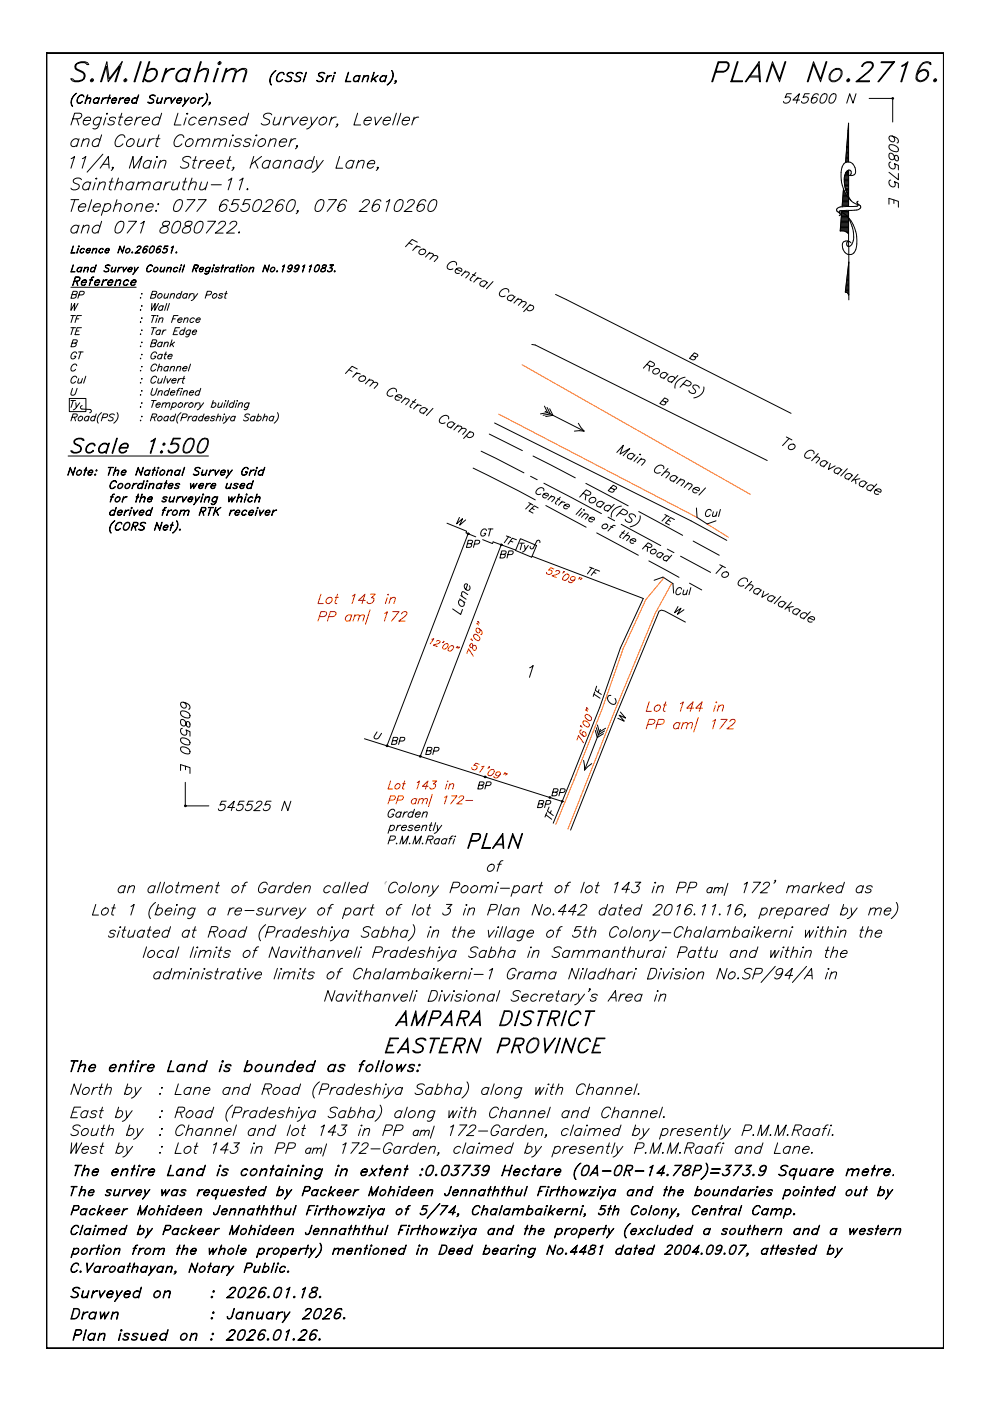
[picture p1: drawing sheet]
<svg xmlns="http://www.w3.org/2000/svg" width="210mm" height="297mm" viewBox="0 0 210 297" stroke-linecap="round" stroke-linejoin="round" font-family="sans-serif">
<defs><g id="words">
<g font-size="5.3">
<text x="110.1" y="110.1">TE</text>
<text x="139" y="112.5">TE</text>
<text x="41.3" y="165.1" transform="rotate(-90 41.3 165.1)">608500 E</text>
<text x="45.2" y="173.2">545525 N</text>
</g>
<g font-size="4.9">
<text x="164.7" y="22.9">545600 N</text>
<text x="191.2" y="45.2" transform="rotate(-90 191.2 45.2)">608575 E</text>
<text x="100.5" y="115">GT</text>
<text x="109" y="118.2">Ty</text>
<text x="141.8" y="131.6">W</text>
</g>
<g font-size="4.9" fill="#f00">
<text x="123.5" y="123.1">TF</text>
<text x="128.4" y="149.2" transform="rotate(-90 128.4 149.2)">TF</text>
<text x="100.2" y="168.6">BP</text>
</g>
<g font-size="4.4">
<text x="145" y="77.6">B</text>
<text x="138.6" y="87.1">B</text>
<text x="127.7" y="105.5">B</text>
<text x="148.2" y="110.8">Cul</text>
<text x="97.7" y="117.1">BP</text>
<text x="104.8" y="119.6">BP</text>
<text x="142.2" y="127.4">Cul</text>
<text x="81.8" y="159.1">BP</text>
<text x="88.9" y="161.2">BP</text>
<text x="112.9" y="172.5">BP</text>
<text x="115.7" y="170">BP</text>
</g>
<text font-size="3.2" x="80" y="189.3">`</text>
</g></defs>
<!-- layer: BOUND-LM-GEN -->
<g fill="none" stroke="#000" stroke-width=".21">
<path d="M112.8 73l.7 .1 49.2 24.5M117.8 62.4l49.9 25.2M14.7 84.5h3.5v2.8h-3.5zM100.3 99.2l13.2 6.8M102 95.7l9.1 4.6M103.7 92l7.1 3.5M104.9 89.7l41.6 20.7 7.6 4.2M113 96.7l9 4.6M94.8 110.9l4.1 1.7-.1 .4 2.1 .8M99.3 113.2l-17.3 44.9M106.3 115.5l-17.2 44.9M112.5 101l1.4 .7"/>
<path d="M112.8 117.9l23.6 9-4.9 10.5-4.3 12.6-9.9 24.5M115.3 102.5l12.2 6.4M115.7 107.2l8.6 4.6M124.2 102.5l9 4.7M126.5 113l8.8 4.7M128.9 109.7l1.4 .7M131.7 111.2l8.4 4.5M135.4 108.5l9.3 5M137.6 118.9l6.4 3.5M141.5 116.4l1.4 .8M144.3 117.9l6.4 3.5M147 114.7l5.5 3"/>
<path d="M138.7 123l1.9-.6 2.1 1.3M145.3 131.9l-4.4-2.4-.7-.1-.5 .2-9.1 22-9.6 24.4M77.3 156.6l11.8 3.8M89.1 160.4l27.5 8.7"/>
</g>
<path d="M110.7 77.3l48.3 27.5M105.7 87.8l42.1 21.9M149.9 111.1l4.5 2.8M140.8 122.5l-3.9 4.6-4.8 10.5-4.4 12.6-9.8 24.6M142.5 123.6l-3.6 6.5-8.8 21.3-9.7 24.4" fill="none" stroke="#ff7f00" stroke-width=".21"/>
<!-- layer: Margin -->
<path d="M9.9 11.2h190.2v274.6h-190.2z" fill="none" stroke="#000" stroke-width=".4"/>
<!-- layer: North line -->
<g fill="none" stroke="#000" stroke-width=".21">
<path d="M178.3 36.6a7.9 7.9 0 0 0 .8 4M179 37.9h.9M179 38.1h.9M179 38.3h.9M179 38.4h.9M179 38.6h.9M179 37.7h.9M179 38.1l.1 1M179 38.8h.9M179 37.5h.9M179 39h.9M179.1 39.1h.8"/>
<path d="M179.1 37.4h.8M179.1 39.1l.6 2.2 .7 1.2M179.1 39.3h.8M179.1 37.2h.8M179.1 39.5h.8M179.2 39.7h.7M179.2 37h.7M179.2 39.9h.7M179.2 36.8h.7M179.3 34.3h.6M179.3 34.1h.6M179.3 33.9h.6"/>
<path d="M179.3 33.8h.6M179.3 33.6h.6M179.3 33.4h.6M179.4 36.6l-.4 1.5M179.4 36.6a.62 .62 0 0 1 .9-.4 .62 .62 0 0 1-.1 1M179.4 33.2h.5M179.4 36.6h.5M179.4 33h.5M179.4 32.9h.5M179.4 32.7h.5M179.4 32.5h.5M179.4 32.3h.5"/>
<path d="M179.5 32.2h.4M179.5 32h.4M179.5 31.8h.4M179.5 31.6h.4M179.5 34.4a2.23 2.23 0 0 0-1.2 2.2M179.5 34.4a1.74 1.74 0 0 1 1.6 .8 1.74 1.74 0 0 1 0 1.8l-.9 .2M179.5 31.5h.4M179.5 30.9h.4M179.6 30.7h.3M179.6 36.3h.3M179.6 30.6h.3M179.6 36.8l.3 .3"/>
<path d="M179.6 30.4h.3M179.6 30.2h.3M179.6 30h.3M179.6 29.8h.3M179.6 29.7h.3M179.7 29.5h.2M179.7 29.3h.2M179.7 29.1h.2M179.7 29h.2M179.7 28.8h.2M179.7 28.6h.2M179.7 28.4h.2"/>
<path d="M179.7 28.2h.2M179.8 28.1h.1M179.8 27.9h.1M179.8 27.5h.1M179.8 27.4h.1M179.8 27.2h.1M179.9 27h.1M179.9 26.8h.1M179.9 37.1l.3 .1M179.9 26.6h.1M179.9 34.3v-8.2l-.6 8.4M179.9 31.1h-.4h.4"/>
<path d="M179.9 31.3h-.4h.4M179.9 27.7h-.1h.1M179.9 36.5h-.5h.5M179.9 36.7h-.6h.6M179.9 36.1v7.7M177.4 44.7l.7 .6M178 45l.2 .5-.3 .2M178 44.8v.2M178.1 48.9h1.8M178.2 48.8h1.7M178.2 48.6h1.7M178.2 48.4h1.7"/>
<path d="M178.2 44.9a6.5 6.5 0 0 1 3.5 6.4 3.5 3.5 0 0 1-.7 2.3M178.2 48.2h1.7M178.2 48h1.7M178.2 47.9h1.7M178.2 43.9a.68 .68 0 0 0-.8 .8M178.2 47.7h1.7M178.3 47.5h1.6M178.3 47.3h1.6M178.3 47.2h1.6M178.3 47h1.6M178.3 46.8h1.6M178.3 46.6h1.6"/>
<path d="M178.3 46.4h1.6M178.4 46.3h1.5M178.4 46.1h1.5M178.4 45.9h1.5M178.4 45.7h1.5M178.4 45.6h1.5M178.4 45.4h1.5M178.4 45.2h1.5M178.4 45h1.5M178.5 44.8h1.4M178.5 44.7l-.4 4.3a1.89 1.89 0 0 1 1.8 .6M178.6 43.6h1.3"/>
<path d="M178.6 43.4h1.3M178.6 43.2h1.3M178.6 43.1h1.3M178.6 42.9h1.3M178.6 42.7h1.3M178.6 42.5h1.3M178.7 42.4h1.2M178.7 42.2h1.2M178.7 41.8h1.1M178.7 42h1.2M178.7 41.6h1M178.7 41.5h.8"/>
<path d="M178.7 41.3h.7M178.8 41.1h.5M178.8 40.9h.4M178.8 40.8h.3M178.8 40.6h.3M178.8 40.4h.2M178.8 40l-.3 3.9M179.1 40.6l.6 1.1 .8 .9M179.2 53.6l.6 .3h.7M179.3 49.1h.6M179.3 40.3h.6M179.4 40.5h.5"/>
<path d="M179.4 60h.6M179.5 59.8h.5M179.5 40.7h.4M179.5 59.6h.5M179.5 59.5h.5M179.5 59.3h.5M179.5 40.8h.4M179.5 59.1h.5M179.5 44.6h.8M179.5 44.6l-1.5 .2M179.6 58.9h.4M179.6 49.3h.3"/>
<path d="M179.6 58.7h.4M179.6 45.8a6.9 6.9 0 0 1 1.1 5.7 .66 .66 0 0 1-.4 .7 .66 .66 0 0 1-.8-.3l.1-.5 .2-.3M179.6 41h.3M179.6 58.6h.4M179.6 58.4h.4M179.7 58.2h.3M179.7 58h.3M179.7 41.2h.2M179.7 57.8h.3M179.7 57.7h.3M179.7 57.5h.3M179.7 41.4h.2"/>
<path d="M179.8 57.3h.2M179.8 57.1h.2M179.8 51.1l.6 .4M179.8 49.5h.1M179.8 51.1a.98 .98 0 0 0-1.1 .3 .98 .98 0 0 0 0 1.1l.5 1.1M179.8 57h.2M179.8 56.8h.2M179.8 56.6h.2M179.9 56.4h.1M179.9 56.2h.1M179.9 56.1h.1M179.9 44.6v1.6"/>
<path d="M179.9 46.3v6M179.9 40.1h-.6h.6M179.9 55.9h.1M179.9 55.7h.1M180 52.3v3.2M180.5 42.6l1.3 .8M181 53.6l-.5 .3M181.3 43.8l-3.1 .1M181.8 43.2l.6 .4a.51 .51 0 0 1 0 .5 .51 .51 0 0 1-.4 .3M182 42.7l-.3 .3a.44 .44 0 0 1 .2 .6 .44 .44 0 0 1-.6 .2M182 44.4l-1.7 .2M179.2 61.9h.8"/>
<path d="M179.2 61.8h.8M179.3 61.6h.7M179.3 61.4h.7M179.3 61.2h.7M179.3 61.1h.7M179.3 60.9h.7M179.4 60.7h.6M179.4 60.5h.6M179.4 60.3h.6M179.4 60.2h.6M179.7 62.1h.3M179.8 62.3h.2"/>
<path d="M179.9 62.5h.1M180 62.5l-.4-.5-.4-.1 .8-6.4v8.1"/>
</g>
<!-- layer: Text Plan -->
<g fill="none" stroke="#000" stroke-width=".21">
<path d="M15.9 19.9l.4-.1a2.09 2.09 0 0 0-.9 2.7 1.57 1.57 0 0 1 .3-2.3zM16 13.7a2.26 2.26 0 0 1 2.6-.4l.2 .4h-.4l-.1-.2a1.93 1.93 0 0 0-2.1 .2l-.1 .8a2.58 2.58 0 0 1 2 1.6 1.81 1.81 0 0 1-2.8 1l-.3-.4h.4l.2 .2a1.91 1.91 0 0 0 2.1-.2l.2-.6-.1-.4-1.4-.8a.8 .8 0 0 1-.4-1.2zM19.2 16.9l.3-.2 .3 .2-.3 .4h-.2zM19.4 16.9h.2v.2h-.2zM22.7 13.1l.4 3.6 2.8-3.6-1.3 4.2h-.2l1-3.2-2.5 3.2-.4-3.2-1 3.2h-.2zM26.3 16.9l.3-.2 .3 .2-.3 .4-.4-.2zM26.5 16.9h.2l-.1 .2h-.2zM29.7 13.1h.3l-1.4 4.2h-.2zM31.1 15.1a1.33 1.33 0 0 1 2.3 0 1.82 1.82 0 0 1-2.5 2l-.3-.4a1.54 1.54 0 0 0 2 .1 1.54 1.54 0 0 0 .4-1.9l-.3-.2h-.6zM31.6 13.1h.2l-1.4 4.2h-.2zM35.2 14.5h.2l-.9 2.8h-.2zM35.4 15.1l1-.6h.6l-.1 .2a2.02 2.02 0 0 0-1.9 1z"/>
<path d="M37.8 15.1a1.33 1.33 0 0 1 2.2 0 1.54 1.54 0 0 0-1.9-.1 1.54 1.54 0 0 0-.5 1.9l.4 .2h.6l.9-.4a1.33 1.33 0 0 1-2.2 0v-.6zM40.2 14.5h.2l-.9 2.8h-.2zM42 15.3l1.3-.8h.6l.3 .2v.6l-.6 2h-.2l.6-2-.1-.4-.7-.2zM42.5 13.1h.2l-1.3 4.2h-.2zM43.7 19.8a1.83 1.83 0 0 1-.9 2.7 2.08 2.08 0 0 0 .9-2.7zM46.1 14.5h.2l-.9 2.8h-.2zM46.3 13.3l.2-.2 .4 .2-.3 .4-.4-.2zM46.5 13.3h.2l-.1 .2h-.2zM47.9 15.3l1.2-.8h.6l.4 .2v.6l-.6 2h-.3l.7-2-.1-.4-.7-.2zM47.9 14.5h.2l-.9 2.8h-.2zM50.1 15.3l1.3-.8h.6l.3 .2v.6l-.6 2h-.2l.6-2-.1-.4-.7-.2zM58.2 15.1l.3-.1a2.32 2.32 0 0 0-.9 3 1.76 1.76 0 0 1 .3-2.6z"/>
<path d="M59.1 15.6a.7 .7 0 0 1 1.1 0v.2l-.1-.3a1.07 1.07 0 0 0-1.2 .5 1.07 1.07 0 0 0 .1 1.2 .79 .79 0 0 0 .8-.3h.1a.7 .7 0 0 1-.6 .4 .7 .7 0 0 1-.7-.4l.1-.8zM60.9 15.6a.91 .91 0 0 1 1.3 0l-.4-.2-.8 .2v.4l.7 .4a.71 .71 0 0 1-.3 .9 .71 .71 0 0 1-1-.3l.8 .2 .5-.2 .1-.2-.1-.3-.8-.4zM62.8 15.6a.91 .91 0 0 1 1.3 0l-.4-.2-.8 .2v.4l.7 .4a.71 .71 0 0 1-.3 .9 .71 .71 0 0 1-1-.3l.9 .2 .4-.2 .1-.2-.1-.3-.8-.4zM64.9 15.3l-.6 2zM67.6 15.6a.91 .91 0 0 1 1.3 0l-.4-.2-.8 .2-.1 .4 .6 .3a.51 .51 0 0 1 .2 .7 .91 .91 0 0 1-1.3 0l.8 .2 .4-.2 .1-.2-.1-.3-.7-.4zM69.4 16l-.4 1.3zM69.5 16.3l.8-.3-.5 .2-.4 .4zM70.8 16l-.4 1.3zM70.9 15.4h.2l-.1 .2zM71 15.4v.1zM73.8 15.3l-.5 1.9h1.1l-1.2 .1zM75.2 16.3a.62 .62 0 0 1 1 0 .68 .68 0 0 0-.9 0 .68 .68 0 0 0-.1 .9l.8-.2a.55 .55 0 0 1-.8 .3 .55 .55 0 0 1-.2-.7z"/>
<path d="M76.3 16l-.4 1.3zM77.1 16.4l.6-.4 .5 .1-.3 1.2 .2-1.1a.71 .71 0 0 0-1 .2zM77.2 16l-.5 1.3zM78.9 17l1.3-1-1.4 1M79.3 15.3l-.7 2zM79.4 16.6l.4 .7h-.2l-.4-.6M80.8 16.3a.62 .62 0 0 1 1 0 .68 .68 0 0 0-.9 0 .68 .68 0 0 0 0 .9l.7-.2a.62 .62 0 0 1-1.1 0zM81.9 16l-.4 1.3zM83 15a2.03 2.03 0 0 1-.9 3 2.33 2.33 0 0 0 .9-3zM83.8 17.6l.2-.4h-.3l.3-.2a.51 .51 0 0 1-.4 .7M83.8 17.1l.1 .1zM83.9 17.3v.1"/>
<path d="M151.8 15.1h1.6a1.29 1.29 0 0 0 .9-1.6l-.3-.2h-1.6l-1.3 4h-.2l1.4-4.2h1.8l.3 .2a1.41 1.41 0 0 1-1 2h-1.6M156.3 13.1h.2l-1.3 4h2.2v.2h-2.4zM158.7 16.3h2.4M159 16.1h2M161 13.1l.2 4.2h-.2l-.2-3.6-2.6 3.6h-.2zM163.8 13.1l1.5 3.6 1.1-3.6h.2l-1.3 4.2-1.5-3.6-1.2 3.6h-.2zM172.5 13.1l1.5 3.6 1.1-3.6h.2l-1.3 4.2-1.5-3.6-1.1 3.6h-.2zM176.3 15.1a1.32 1.32 0 0 1 2.2 0 1.82 1.82 0 0 1-2.4 2 1.46 1.46 0 0 1 .2-2zM176.5 15.1a1.2 1.2 0 0 1 1.8 0 1.56 1.56 0 0 1-.5 1.6 1.56 1.56 0 0 1-1.7 .2 1.48 1.48 0 0 1 .4-1.8zM179.6 16.9l.2-.2 .4 .2-.3 .4h-.2zM179.8 16.9h.2l-.1 .2h-.2zM181.7 17.1h2.7l-.1 .2h-2.8l3-2.6 .4-.4v-.8a1.36 1.36 0 0 0-1.9 .4l-.1 .2h-.2a1.49 1.49 0 0 1 2.4-.6 1.65 1.65 0 0 1-1 1.8l-2.4 2"/>
<path d="M189.5 13.1l-3.4 4.2h.2l3.4-4.2h-2.8l-.1 .2h2.6M191.3 13.9l1.2-.8-1.3 4.2h-.2l1.2-3.8-1 .6zM194.3 16.3l.3 .6 .5 .2 .9-.2 .6-.6M194.5 15.7l.6-.6 .7-.2 .7 .2 .3 .6M195.6 14.9l-.7 .4-.4 .6M195.6 13.5l.7-.2 1 .2M195.9 13.3a4.8 4.8 0 0 0-1.5 3.4l.5 .4M196.2 14.9l.5 .4a1.55 1.55 0 0 1-1.2 1.8M197.1 13.3l.1 .4h.2l-.1-.4a1.64 1.64 0 0 0-2.2 .6l-.8 2-.1 .8 .3 .4a1.71 1.71 0 0 0 2.4-1.8l-.3-.4a1.49 1.49 0 0 0-1.9 .4M198 16.9l.3-.2 .3 .2-.3 .4-.4-.2zM198.2 16.9h.2l-.1 .2h-.2zM15.1 33.6l.7-.4-.8 2.5"/>
<path d="M15.5 25.2h1a.72 .72 0 0 0 .7-1.1l-1.4-.1-.8 2.5M16.3 25.2l.4 1.3M16.7 29.8a.9 .9 0 0 0-1.1-.3 .9 .9 0 0 0-.6 .9v.3a.73 .73 0 0 0 .7 .4 .73 .73 0 0 0 .7-.4M16.8 20.4a.62 .62 0 0 1 1 0l-.1 .1-.1-.2a.97 .97 0 0 0-1 .4 .97 .97 0 0 0 0 1.1h.4l.5-.3a.62 .62 0 0 1-.7 .5 .62 .62 0 0 1-.5-.8zM16.8 29.4l-.6 1.7M17.3 38.1a1.04 1.04 0 0 0-1.8 .3l.2 .3 1 .5a.91 .91 0 0 1-.5 1.1 .91 .91 0 0 1-1.2-.4M17.5 33.6l.7-.4-.8 2.5M17.6 29.9l.7-.5 .6 .1-.4 1.6M17.7 25.5h1.4a.46 .46 0 0 0-.2-.7 .97 .97 0 0 0-1.1 .5 .97 .97 0 0 0 .2 1.2h.4l.6-.4M17.7 29.4l-.5 1.7M18.3 21.1l.6-.4 .4 .1-.3 1.1 .2-1a.64 .64 0 0 0-.9 .2zM18.6 20.1l-.6 1.8z"/>
<path d="M19.1 38.9a.9 .9 0 0 0-1-.3 .9 .9 0 0 0-.6 .9l.2 .6a.85 .85 0 0 0 1.1-.2M19.3 38.6l-.6 1.7M20 21a.56 .56 0 0 1 .9 0 .61 .61 0 0 0-.8 0 .61 .61 0 0 0 0 .8l.6-.1a.5 .5 0 0 1-.7 .2 .5 .5 0 0 1-.2-.7zM20.2 38.7l-.5 1.6M20.3 37.9l.2-.2 .1 .2-.2 .1zM21 20.7l-.4 1.2zM21 39.1l.8-.5 .5 .1-.4 1.6M21.2 38.6l-.6 1.7M21.2 29.8a.9 .9 0 0 0-1.1-.3 .9 .9 0 0 0-.5 .9v.3a.73 .73 0 0 0 .6 .4 .73 .73 0 0 0 .7-.4M21.2 35.7l1.8-2.5 .1 2.5M21.4 25.2a.89 .89 0 0 0-1-.3 .89 .89 0 0 0-.6 .9v.3a.73 .73 0 0 0 .6 .5 .73 .73 0 0 0 .7-.5M21.5 24.8l-.6 1.9a.85 .85 0 0 1-1.2 .5"/>
<path d="M21.5 28.6l-.7 2.5M21.8 20.7l-.4 1.2zM21.8 32.7l-3.3 3.8M21.8 34.8h1.2M21.9 21l.7-.3-.9 .5zM22.4 25l-.5 1.5M22.6 24.1l.1-.1 .1 .1-.1 .1zM22.8 20.7h.6zM23.2 38.6h.8M23.3 20.1l-.6 1.8zM23.8 21.2h.8l.1-.1a.54 .54 0 0 0-.8-.1 .54 .54 0 0 0 0 .8l.6-.2a.46 .46 0 0 1-.6 .3 .46 .46 0 0 1-.2-.7 .56 .56 0 0 1 .5-.5 .56 .56 0 0 1 .6 .4l-.1 .2h-1M23.8 37.7l-.6 2.1v.3l.4 .2"/>
<path d="M24 35.5l-.2 .2 .1-.3a.54 .54 0 0 1-.3 .7M24.5 25.2v-.2a.99 .99 0 0 0-1.3 .2v.2l1 .4v.2a.8 .8 0 0 1-1.3 .4v-.3M24.7 39.1l.8-.5 .5 .1-.4 1.6M25.1 37.7l-.8 2.6M25.2 24.8h.8M25.5 20.7l-.4 1.2zM25.6 21l.6-.3-.8 .5zM25.8 24l-.6 2v.4l.4 .1M26.5 29.2l-.2-.5a1.55 1.55 0 0 0-1.9 2l.2 .3a1.05 1.05 0 0 0 1.5-.5M26.5 21.2h.9v-.3a.6 .6 0 0 0-.8 .1 .6 .6 0 0 0 .1 .8l.6-.2a.46 .46 0 0 1-.7 .3 .46 .46 0 0 1-.2-.7 .56 .56 0 0 1 .5-.5 .56 .56 0 0 1 .6 .4l-.1 .2h-.9M26.5 25.5h1.5a.48 .48 0 0 0-.3-.7 1.06 1.06 0 0 0-1.1 1.6 .88 .88 0 0 0 1.2-.3M27.1 29.8a.78 .78 0 0 1 1.3 0 1.07 1.07 0 0 1-1.4 1.2 .87 .87 0 0 1 .1-1.2z"/>
<path d="M27.4 35.7l.8-2.5 .2 2.5 1.7-2.5-.8 2.5M28.1 21a.56 .56 0 0 1 1 0 .61 .61 0 0 0-.9 0 .61 .61 0 0 0 0 .8l.7-.1a.56 .56 0 0 1-1 0zM28.3 38.9a.89 .89 0 0 0-1-.3 .89 .89 0 0 0-.6 .9v.4a.72 .72 0 0 0 .7 .4 .72 .72 0 0 0 .6-.4M28.4 38.6l-.5 1.7M29 24.8l-.5 1.7M29.2 39.1l.8-.5 .5 .1-.3 1.6M29.3 20.1l-.5 1.8zM29.4 38.6l-.5 1.7M29.5 29.4l-.4 1.6 .6 .1 .7-.5M30 24.8a1.15 1.15 0 0 0-1.2 .7M30.2 25.5h1.4a.47 .47 0 0 0-.2-.7 .97 .97 0 0 0-1.1 .5 .97 .97 0 0 0 .2 1.2h.4l.6-.4M30.5 39.1l.8-.5 .5 .1-.3 1.6"/>
<path d="M30.8 29.4l-.5 1.7M31.7 20.4a.81 .81 0 0 1 1.3 0l-.4-.2-.8 .2v.3l.5 .3a.46 .46 0 0 1 .3 .7 .83 .83 0 0 1-1.3 0l.8 .1 .4-.1v-.3v-.3l-.7-.3zM31.8 29.4l-.6 1.7M32 34.4a.89 .89 0 0 0-1-.3 .89 .89 0 0 0-.6 .9v.3a.73 .73 0 0 0 .6 .4 .73 .73 0 0 0 .7-.4M32.1 34l-.5 1.7M32.7 29.4a1.15 1.15 0 0 0-1.2 .7M33 34.1l-.5 1.6M33.1 29.4h.8M33.2 33.3l.1-.1 .1 .1-.1 .1zM33.4 20.7l-.1 1a.64 .64 0 0 0 .8-.1l-.5 .3-.4-.1zM33.7 28.6l-.6 2v.4l.4 .1M33.9 34.5l.7-.5 .6 .1-.4 1.6"/>
<path d="M33.9 25.2a.89 .89 0 0 0-1-.3 .89 .89 0 0 0-.6 .9v.3a.73 .73 0 0 0 .6 .5 .73 .73 0 0 0 .7-.5M34 34l-.5 1.7M34.1 38.9a.89 .89 0 0 0-1-.3 .89 .89 0 0 0-.6 .9v.4a.72 .72 0 0 0 .7 .4 .72 .72 0 0 0 .6-.4M34.3 38.6l-.6 1.7M34.3 24l-.8 2.5M34.4 20.7l-.4 1.2zM35.2 20.7l-.4 1.2zM35.2 38.6l-.5 1.7M35.3 21l.6-.3-.8 .5zM36.2 38.6a1.12 1.12 0 0 0-1.2 .7M36.2 20.7l.2 1 .8-1-.9 1.2zM36.8 38.6l-.4 1.5 .5 .2 .8-.5"/>
<path d="M37.6 21.2h.8l.1-.1a.54 .54 0 0 0-.8-.1 .54 .54 0 0 0 0 .8l.6-.2a.46 .46 0 0 1-.6 .3 .46 .46 0 0 1-.2-.7 .56 .56 0 0 1 .5-.5 .56 .56 0 0 1 .6 .4l-.1 .2h-1M37.7 24l-.8 2.5h1.5M38.1 38.6l-.6 1.7M38.8 38.6h.8M39 29.2l-.2-.5a1.55 1.55 0 0 0-1.9 2l.2 .3a1.04 1.04 0 0 0 1.5-.5M39.3 21.7l-.2-1 .1 1.2M39.4 37.7l-.6 2.1v.3l.4 .2M39.5 25l-.5 1.5M39.6 24.1l.2-.1v.1l-.1 .1zM39.6 29.8a.78 .78 0 0 1 1.3 0 1.07 1.07 0 0 1-1.4 1.2 .87 .87 0 0 1 .1-1.2zM40 20.7l-1.3 1.8zM40.3 39.1l.7-.5 .6 .1-.4 1.6"/>
<path d="M40.5 33.5a1.03 1.03 0 0 0-1.8 .3l.2 .3 1 .5a.91 .91 0 0 1-.5 1.1 .91 .91 0 0 1-1.2-.4M40.6 21a.56 .56 0 0 1 .9 0 .69 .69 0 0 1-.3 .8 .69 .69 0 0 1-.8-.1zM40.7 21l.5-.2a.58 .58 0 0 1 0 .8 .58 .58 0 0 1-.8 .1zM40.7 37.7l-.8 2.6M40.9 34h.9M41.5 33.2l-.6 2v.3l.4 .2M41.6 25.2a.89 .89 0 0 0-1-.3 .89 .89 0 0 0-.6 .9v.3a.73 .73 0 0 0 .7 .5 .73 .73 0 0 0 .6-.5M41.9 29.9l.7-.5 .6 .1-.4 1.6M42 29.4l-.5 1.7M42.2 25.5h1.5a.47 .47 0 0 0-.3-.7 .97 .97 0 0 0-1.1 .5 .97 .97 0 0 0 .2 1.2h.4l.6-.4M42.3 20.7l-.4 1.2zM42.4 21l.6-.3-.8 .5z"/>
<path d="M42.6 34l-.5 1.7M42.7 38.6l-.4 1.5 .6 .2 .7-.5M43.2 29.9l.7-.5 .6 .1-.4 1.6M43.5 34a1.13 1.13 0 0 0-1.1 .7M43.8 34.7h1.4a.48 .48 0 0 0-.2-.7 1.06 1.06 0 0 0-1.1 1.5 .88 .88 0 0 0 1.1-.2M44 38.6l-.5 1.7M44.4 22.2l.2-.4h-.3l.2-.1v.3l-.3 .3M44.4 21.7h.1M44.5 21.9v.1M44.6 25.3l.7-.5 .6 .2-.4 1.5M44.7 24.8l-.5 1.7M44.8 39.2h2.1"/>
<path d="M45.4 29.9l.8-.5 .5 .1-.3 1.6M45.6 29.4l-.5 1.7M45.9 34.7h1.5a.46 .46 0 0 0-.3-.7 .97 .97 0 0 0-1.1 .5 .97 .97 0 0 0 .2 1.2h.4l.6-.4M46.7 29.9l.8-.5 .5 .1-.3 1.6M48.1 25.2l-.1-.2a.99 .99 0 0 0-1.2 .2v.2l1 .4v.2a.8 .8 0 0 1-1.3 .4v-.3M48.2 34h.8M48.4 38.2l.8-.5-.8 2.6M48.7 25.5h1.4a.46 .46 0 0 0-.3-.7 1.06 1.06 0 0 0-1 1.6 .86 .86 0 0 0 1.1-.3M48.8 33.2l-.6 2v.3l.4 .2M49.1 29.5l-.5 1.6M49.3 28.7l.1-.1 .1 .1-.2 .1zM49.6 35.5l-.2 .2v-.2l.1-.1a.56 .56 0 0 1-.3 .7"/>
<path d="M50.8 38.2l.7-.5-.7 2.6M51.2 29.8a.67 .67 0 0 0-.7-.4 .67 .67 0 0 0-.6 .6l1 .4v.2a.8 .8 0 0 1-1.3 .4v-.3M52.4 25.2a.9 .9 0 0 0-1.1-.3 .9 .9 0 0 0-.6 .9v.3a.72 .72 0 0 0 .7 .5 .72 .72 0 0 0 .6-.5M52.7 24l-.8 2.5M53.2 29.8v-.3a.99 .99 0 0 0-1.3 .3v.2l1 .4v.2a.8 .8 0 0 1-1.3 .4v-.3M53.8 33.2l-.8 2.5M54.1 34.2l.6 1.5M54.1 29.5l-.5 1.6M54.3 28.7l.1-.1 .1 .1-.2 .1zM55 29.8a.78 .78 0 0 1 1.3 0 1.06 1.06 0 0 1-1.4 1.2 .88 .88 0 0 1 .1-1.2zM55.5 33.2l-2.2 1.6M57.2 29.9l.8-.5 .5 .1-.4 1.6"/>
<path d="M57.2 34.4a.9 .9 0 0 0-1-.3 .9 .9 0 0 0-.6 .9v.3a.73 .73 0 0 0 .7 .4 .73 .73 0 0 0 .6-.4M57.4 34l-.6 1.7M57.4 29.4l-.6 1.7M57.6 24.4a1.04 1.04 0 0 0-1.7 .2l.1 .4 1 .4a.91 .91 0 0 1-.5 1.1 .91 .91 0 0 1-1.1-.4M58.3 24.8l-.4 1.6 .6 .1 .7-.5M59.3 30.1h1.4a.46 .46 0 0 0-.2-.7 .97 .97 0 0 0-1.1 .5 .97 .97 0 0 0 .2 1.2h.3l.6-.4M59.5 34.4a.9 .9 0 0 0-1-.3 .9 .9 0 0 0-.6 .9v.3a.72 .72 0 0 0 .6 .4 .72 .72 0 0 0 .7-.4M59.6 24.8l-.5 1.7M59.6 34l-.5 1.7M60.4 34.5l.8-.5 .5 .1-.4 1.6M60.6 24.8l-.6 1.7M60.6 34l-.6 1.7"/>
<path d="M61.5 24.8a1.15 1.15 0 0 0-1.2 .7M61.8 29.4l-.6 1.7M61.9 24.8l.2 1.7 1.2-1.7M62.7 29.4a1.13 1.13 0 0 0-1.2 .7M63.1 31l-.2 .1-.1-.1 .2-.2a.54 .54 0 0 1-.4 .8M63.7 25.5h1.4a.46 .46 0 0 0-.3-.7 .97 .97 0 0 0-1 .5 .97 .97 0 0 0 .2 1.2h.3l.6-.4M64 34.4a.9 .9 0 0 0-1-.3 .9 .9 0 0 0-.6 .9v.3a.73 .73 0 0 0 .7 .4 .73 .73 0 0 0 .6-.4M64.1 34l-.5 1.7M65.9 24.8l.2 1.7 1.2-1.7M66.1 26.5a1.4 1.4 0 0 1-1.1 .8M66.3 34.4a.9 .9 0 0 0-1-.3 .9 .9 0 0 0-.6 .9v.3a.72 .72 0 0 0 .6 .4 .72 .72 0 0 0 .7-.4M66.7 33.2l-.8 2.5"/>
<path d="M67.1 34l.2 1.7 1.2-1.7M67.3 35.7a1.39 1.39 0 0 1-1.1 .8M67.9 25.2a.78 .78 0 0 1 1.4 0 1.07 1.07 0 0 1-1.5 1.2 .87 .87 0 0 1 .1-1.2zM70.3 24.8l-.5 1.7M71.3 24.8a1.15 1.15 0 0 0-1.2 .7M71.6 26.4l-.1 .1-.1-.1 .1-.1a.56 .56 0 0 1-.3 .7M72 33.2l-.8 2.5h1.5M75 34.4a.9 .9 0 0 0-1.1-.3 .9 .9 0 0 0-.5 .9v.3a.73 .73 0 0 0 .6 .4 .73 .73 0 0 0 .7-.4M75.1 34l-.5 1.7M75.8 24l-.8 2.5h1.5M75.9 34.5l.7-.5 .6 .1-.4 1.6M76 34l-.5 1.7"/>
<path d="M77.2 25.5h1.5a.47 .47 0 0 0-.3-.7 .97 .97 0 0 0-1.1 .5 .97 .97 0 0 0 .2 1.2h.4l.6-.4M78 34.7h1.4a.46 .46 0 0 0-.3-.7 1.06 1.06 0 0 0-1 1.5 .86 .86 0 0 0 1.1-.2M79.5 24.8l.2 1.7 1.2-1.7M80.2 35.5l-.2 .2 .1-.3a.54 .54 0 0 1-.3 .7M81.3 25.5h1.4a.46 .46 0 0 0-.2-.7 1.06 1.06 0 0 0-1.1 1.6 .86 .86 0 0 0 1.1-.3M84 24l-.8 2.5M85 24l-.8 2.5M85.3 25.5h1.5a.46 .46 0 0 0-.3-.7 .97 .97 0 0 0-1.1 .5 .97 .97 0 0 0 .2 1.2h.4l.6-.4M87.8 24.8l-.5 1.7M88.8 24.8a1.13 1.13 0 0 0-1.2 .7M15 42.3h1.7M15.5 52.2l-.4 1.4 .8 .1h-.9z"/>
<path d="M15.5 56.2l-.4 1.4 .8 .1h-.9zM15.9 42.3l-.8 2.5M16.5 56.9l.3-.3 .5 .3a.51 .51 0 0 0-.7 0 .51 .51 0 0 0 0 .7l.5-.2-.2 .2a.37 .37 0 0 1-.5 0 .37 .37 0 0 1 0-.5zM16.6 52.6l-.3 1.1zM16.6 52.2h.2l-.1 .2zM16.7 48.1a.9 .9 0 0 0-1.1-.3 .9 .9 0 0 0-.6 .9v.4a.72 .72 0 0 0 .7 .4 .72 .72 0 0 0 .7-.4M16.7 43.9h1.4a.48 .48 0 0 0-.2-.7 .97 .97 0 0 0-1.1 .5 .97 .97 0 0 0 .2 1.1h.3l.6-.3M16.7 52.2h.1M16.8 47.7l-.6 1.7M17.1 52.9l.2-.2a.38 .38 0 0 1 .6 .2h-.1a.46 .46 0 0 0-.6 0 .46 .46 0 0 0 0 .7l.5-.2-.3 .3-.3-.1-.1-.4zM17.4 56.6l-.4 1.1zM17.6 48.2l.7-.5 .6 .2-.4 1.5"/>
<path d="M17.7 47.7l-.5 1.7M18 56.9l.4-.3 .4 .1-.3 1 .2-.9-.3-.1zM18 56.6l-.3 1.1zM18.4 53.1h.7v-.2a.46 .46 0 0 0-.7 0 .46 .46 0 0 0 .1 .7l.5-.2a.38 .38 0 0 1-.5 .3 .38 .38 0 0 1-.2-.6l.5-.5 .4 .2-.1 .3h-.8M19.4 56.9l.3-.3 .4 .3a.51 .51 0 0 0-.7 0 .51 .51 0 0 0 0 .7l.6-.2-.2 .2a.37 .37 0 0 1-.5 0 .37 .37 0 0 1-.1-.5zM19.4 42.3l-.7 2.5M19.8 52.9l.4-.3 .3 .1-.2 1 .1-.9-.2-.1zM19.8 52.6l-.3 1.1zM19.8 43.9h1.4a.48 .48 0 0 0-.2-.7 1.06 1.06 0 0 0-1.1 1.5 .84 .84 0 0 0 1.1-.2M20.4 56.2l-.5 1.5zM21.1 52.9l.2-.2a.38 .38 0 0 1 .6 .2h-.1a.46 .46 0 0 0-.6 0 .46 .46 0 0 0 0 .7l.5-.2a.38 .38 0 0 1-.5 .3 .38 .38 0 0 1-.2-.6zM21.2 48.1a.9 .9 0 0 0-1.1-.3 .9 .9 0 0 0-.5 .9l.1 .6a.85 .85 0 0 0 1.2-.2"/>
<path d="M21.5 46.9l-.7 2.5M22.2 43.5a.78 .78 0 0 1 1.3 0 1.07 1.07 0 0 1-1.5 1.2l-.1-.2M22.3 43.2l-.8 2.5M22.4 53.1h.7v-.2a.47 .47 0 0 0-.6 0 .47 .47 0 0 0-.1 .6l.3 .1 .3-.2a.38 .38 0 0 1-.5 .3 .38 .38 0 0 1-.2-.6l.5-.5 .4 .2-.1 .3h-.8M22.4 56.4l.2-.2a.58 .58 0 0 1 .8 .2 .55 .55 0 0 0-.6-.2 .55 .55 0 0 0-.4 .4l.6 .3a.53 .53 0 0 1-.2 .7 .53 .53 0 0 1-.8-.2 .53 .53 0 0 0 .7 .2 .53 .53 0 0 0 .3-.6l-.6-.3zM23.8 56.6l-.1 .9 .2 .1 .4-.2-.4 .3-.3-.1zM24.4 43.6l.7-.4 .6 .1-.4 1.5M24.6 56.6l-.4 1.1zM24.8 42.3l-.8 2.5M24.8 47.4a.96 .96 0 0 1 1.4-.4 1.99 1.99 0 0 1-1.1 2.4l-.6-.1a2.16 2.16 0 0 1 .3-1.9zM25.2 56.6l-.3 1.1zM25.3 56.9l.6-.3-.8 .5z"/>
<path d="M25.4 52.2l.6 1.2 .4-1.2-.4 1.5-.6-1.3-.4 1.3zM26.1 56.6l.1 .9 .7-.9-.7 1.1zM26.7 43.5a.78 .78 0 0 1 1.3 0 1.07 1.07 0 0 1-1.5 1.2 .87 .87 0 0 1 .2-1.2zM26.8 52.9l.3-.3a.53 .53 0 0 1 .5 .7 .53 .53 0 0 1-.8 .4l-.2-.5zM26.9 52.9l.4-.2a.48 .48 0 0 1 .1 .7 .48 .48 0 0 1-.7 0zM27.2 57.1h.7l.1-.2a.47 .47 0 0 0-.7 0 .47 .47 0 0 0-.1 .6l.4 .1 .2-.2a.38 .38 0 0 1-.5 .3 .38 .38 0 0 1-.2-.6l.5-.5 .4 .2v.3h-.8M27.3 46.9h1.6l-1.9 2.5M27.9 53.5h.3l-.2 .2zM28 53.5h.1M28.6 57.5l-.1-.9 .1 1.1M28.7 53.6l.9 .1h-1l1.1-1 .1-.4-.4-.1-.4 .3a.46 .46 0 0 1 .5-.3 .46 .46 0 0 1 .4 .2l-1.2 1.3M28.9 43.6l.8-.4 .5 .1-.4 1.5"/>
<path d="M29.1 43.2l-.6 1.6M29.3 56.6l-1.1 1.6zM29.9 47.4l.7-.5-.8 2.5M30.3 53.3l.3 .3 .5-.3M30.4 53.1l.4-.3 .3 .1v.2M30.7 52.8l-.4 .3M30.8 52.3h.5M30.8 52.2l-.2 .2a.87 .87 0 0 0-.1 1.2M30.9 52.8l.2 .1a.53 .53 0 0 1-.4 .7M31 43.9h1.4a.48 .48 0 0 0-.2-.7 .97 .97 0 0 0-1.1 .5 .97 .97 0 0 0 .2 1.1h.3l.6-.3M31.3 52.2l.1 .2-.1-.2a.94 .94 0 0 0-.9 .4 .94 .94 0 0 0-.1 1 .5 .5 0 0 0 .8-.2 .5 .5 0 0 0-.3-.7l-.4 .2M31.4 56.4l.7-.2 .2 .3-.1-.2a.81 .81 0 0 0-.9 .3 .81 .81 0 0 0 0 1l.8-.3a.51 .51 0 0 1-.6 .4 .51 .51 0 0 1-.4-.6z"/>
<path d="M31.7 53.5h.6M32.1 52.3h.6M32.1 52.2h.6a.94 .94 0 0 1-.1 1 .94 .94 0 0 1-.9 .4v-.6zM32.2 52.2l-.4 .6v.8M32.6 52.2v.8l-.4 .6M32.7 56.9l.4-.3a.51 .51 0 0 1 .4 .6 .51 .51 0 0 1-.5 .5l-.5-.3zM32.8 56.9l.5-.2a.48 .48 0 0 1 0 .7 .48 .48 0 0 1-.7 0zM33 44.7l.1-.1 .1 .1-.1 .1zM33.1 53.3l.3 .3 .5-.3M33.2 53.1l.5-.3 .2 .1 .1 .2M33.4 43.3l.2-.1 .1 .1-.2 .1zM33.6 52.8l-.4 .3"/>
<path d="M33.6 52.3h.6M33.7 52.2l-.2 .2a.85 .85 0 0 0-.2 1.2M33.8 52.8l.2 .1a.53 .53 0 0 1-.4 .7M34.1 52.2l.1 .2v-.2a.94 .94 0 0 0-.9 .4 .94 .94 0 0 0-.1 1 .5 .5 0 0 0 .8-.2 .5 .5 0 0 0-.3-.7l-.4 .2M34.1 56.6l-.1 .9 .3 .1 .4-.2-.5 .3-.3-.1zM34.5 53.4l.1 .2M34.7 47l-.2 .5a.96 .96 0 0 0 1 .6 .89 .89 0 0 1-.4 1.3 .89 .89 0 0 1-1.2-.5 1.41 1.41 0 0 1 1.5-1 .64 .64 0 0 0 .5-.9l-.3-.1zM34.9 56.6l-.3 1.1zM35.3 52.7l.1 .2a.61 .61 0 0 1-.4 .7M35.5 53l-.3-.3-.5 .1 .2-.6h.8h-.7l-.2 .5a.46 .46 0 0 1 .4 0 .46 .46 0 0 1 .3 .4 .59 .59 0 0 1-.4 .5 .59 .59 0 0 1-.7-.2l.1 .1a.64 .64 0 0 0 .9-.2M35.5 56.9l.5-.3 .3 .1-.2 1 .1-.9-.2-.1zM35.6 56.6l-.3 1.1z"/>
<path d="M36.3 52.4l.5-.2-.6 1.5 .5-1.4zM36.9 47.4a.94 .94 0 0 1 1.3-.4 1.99 1.99 0 0 1-1.1 2.4l-.6-.1a2.13 2.13 0 0 1 .4-1.9zM36.9 56.9l.2-.2a.37 .37 0 0 1 .6 .2h-.1a.46 .46 0 0 0-.7 0 .46 .46 0 0 0 .1 .7l.5-.2a.38 .38 0 0 1-.5 .3 .38 .38 0 0 1-.2-.6zM37.3 42.8a.95 .95 0 0 1 1.3-.3 1.97 1.97 0 0 1-1.1 2.3l-.6-.1a2.16 2.16 0 0 1 .4-1.9zM37.3 53.5h.2l-.1 .2zM37.4 53.5h.1M38.3 56.6l-.3 1.1zM38.3 56.2h.3l-.2 .2zM38.4 56.2h.1M39.1 56.2l-.5 1.5zM39.5 47l-.3 .5a.96 .96 0 0 0 1 .6 .94 .94 0 0 1-.3 1.2 .94 .94 0 0 1-1.2-.1 1.01 1.01 0 0 1 1-1.2l.5-.1a.64 .64 0 0 0 .5-.9l-.3-.1zM39.7 42.3h1.6l-1.9 2.5"/>
<path d="M41.1 56.9h.5a.44 .44 0 0 0 .4-.6l-.7-.1-.6 1.5 .5-1.5 .8 .1v.3l-.2 .3h-.8M41.4 56.9l.3 .8-.2-.8M41.6 47.4a.96 .96 0 0 1 1.3-.4 1.99 1.99 0 0 1-1.1 2.4l-.5-.1a2.16 2.16 0 0 1 .3-1.9zM42.1 42.3h1.6l-1.9 2.5M42.4 57.1h.7v-.3a.5 .5 0 0 0-.7 .1 .5 .5 0 0 0 .1 .7l.5-.2-.5 .3a.55 .55 0 0 1-.1-.8 .55 .55 0 0 1 .8-.1l-.1 .3h-.8M43.7 56.9l.2-.2a.38 .38 0 0 1 .6 .2 .51 .51 0 0 0-.7 0 .51 .51 0 0 0 0 .7l.5-.2-.2 .2a.38 .38 0 0 1-.5 0 .38 .38 0 0 1 0-.5zM44 46.9h1.7l-2 2.5M44.6 56.6l-.3 1.1-.3 .4a.38 .38 0 0 1-.6-.2l.3 .2 .4-.2zM45.2 56.6l-.3 1.1zM45.3 56.2h.2l-.1 .2zM45.3 56.2h.1M45.6 57.5h.6"/>
<path d="M45.8 56.9l.5 .5-.3 .3-.4-.1-.1-.2 .1 .2M45.8 56.8h.7M45.9 56.7l-.1 .3M46.2 57.2l-.1 .4M46.4 47.5a.77 .77 0 0 1 .6-.6 .77 .77 0 0 1 .8 .5l-.6 .8-1.6 1.2h1.7M46.4 56.7l.1 .2-.2-.3-.6 .3 .6 .4M46.9 56.6h.5zM47.3 56.2l-.5 1.5zM47.8 56.6l-.3 1.1zM47.9 56.9l.6-.3-.7 .5zM48.4 42.7l-.1-.2a.94 .94 0 0 0-1.3 .3 1.79 1.79 0 0 0-.3 1.9 .94 .94 0 0 0 1.1-.2 .94 .94 0 0 0 .1-1.1 .93 .93 0 0 0-1.4 .6M48.7 47.5a.77 .77 0 0 1 .7-.6 .77 .77 0 0 1 .8 .5l-.6 .8-1.6 1.2h1.7"/>
<path d="M48.8 56.9l.2-.2a.38 .38 0 0 1 .6 .2 .51 .51 0 0 0-.7 0 .51 .51 0 0 0-.1 .7l.6-.2-.2 .2a.38 .38 0 0 1-.5 0 .38 .38 0 0 1-.1-.5zM49.6 56.6l-.3 1.1zM50.1 56.6h.5zM50.5 56.2l-.5 1.5zM50.6 49.3l.1-.1 .1 .1-.2 .1zM50.7 42.3h-1.1l-.5 1.1a.76 .76 0 0 1 1-.2 .76 .76 0 0 1 .3 .9 1.08 1.08 0 0 1-1.7 .5v-.2M51.1 56.6l-.4 1.1zM51.1 56.2h.2l-.1 .2zM51.2 56.2h.1M51.6 56.9l.2-.2a.38 .38 0 0 1 .6 .2 .58 .58 0 0 1-.2 .6 .58 .58 0 0 1-.7-.1zM51.7 56.9l.5-.2a.48 .48 0 0 1 0 .7 .48 .48 0 0 1-.7 0zM52.3 40.1l.2-.1 .1 .1-.2 .2z"/>
<path d="M53 56.9l.5-.3 .3 .1-.2 1 .1-.9-.2-.1zM53.1 56.6l-.4 1.1zM53.1 42.3h-1.2l-.4 1.1a.76 .76 0 0 1 1-.2 .76 .76 0 0 1 .3 .9 1.08 1.08 0 0 1-1.7 .5v-.2M54 42.8a.95 .95 0 0 1 1.4-.3 1.97 1.97 0 0 1-1.1 2.3l-.6-.1a2.16 2.16 0 0 1 .3-1.9zM56.2 56.2l.5 1.2 .4-1.2-.4 1.5-.5-1.3-.5 1.3zM56.4 42.9a.77 .77 0 0 1 .7-.6 .77 .77 0 0 1 .8 .5l-.7 .8-1.5 1.2h1.6M57.5 56.9l.3-.3a.53 .53 0 0 1 .5 .7 .53 .53 0 0 1-.8 .4l-.2-.5zM57.6 56.9l.4-.2a.48 .48 0 0 1 .1 .7 .48 .48 0 0 1-.7 0zM58.7 57.5h.2l-.2 .2zM58.7 57.5h.1M59.9 56.4l.5-.2-.6 1.5 .5-1.4zM60.3 42.7l-.1-.2a.94 .94 0 0 0-1.3 .3 1.79 1.79 0 0 0-.3 1.9 .94 .94 0 0 0 1.1-.2 .94 .94 0 0 0 .1-1.1 .93 .93 0 0 0-1.4 .6"/>
<path d="M60.9 57.5h.6M61.1 56.7l.3 .3 .5-.3M61.2 56.5l.4-.3 .3 .1 .1 .2M61.2 42.8a.95 .95 0 0 1 1.3-.3 1.97 1.97 0 0 1-1.1 2.3l-.6-.1a2.16 2.16 0 0 1 .4-1.9zM61.6 56.2l-.4 .4-.1 .3 .2 .1M61.8 56.2a.94 .94 0 0 1-.4 1.4M61.9 56.9l-.5 .2a.49 .49 0 0 1-.2-.8 .49 .49 0 0 1 .8 .1v.2a1.01 1.01 0 0 1-.9 1.1l-.2-.3 .1 .2M61.9 56.6l-.4 .4M62.4 57.5h.5M62.5 56.7l.3 .3 .5-.3M62.6 56.5l.5-.3 .2 .1 .1 .2M63 56.2l-.4 .4v.3l.1 .1"/>
<path d="M63.2 56.2a.94 .94 0 0 1-.4 1.4M63.2 44.7l-.1 .1-.1-.1 .1-.1a.55 .55 0 0 1-.3 .7M63.3 56.9l-.4 .2a.49 .49 0 0 1-.3-.8 .49 .49 0 0 1 .8 .1v.2a1.01 1.01 0 0 1-.9 1.1l-.2-.3 .1 .2M63.4 56.6l-.5 .4M64.2 56.4l.5-.2-.6 1.5 .4-1.4zM65.6 56.4l.5-.2-.6 1.5 .5-1.4zM66.7 57.5h.6M67.1 56.3h.6M67.1 56.2h.6a.94 .94 0 0 1-.1 1 .94 .94 0 0 1-.9 .4v-.6zM67.2 56.2l-.4 .6v.8M67.3 42.8a.94 .94 0 0 1 1.3-.3 1.96 1.96 0 0 1-1.1 2.3l-.6-.1a2.08 2.08 0 0 1 .4-1.9zM67.6 56.2v.8l-.4 .6"/>
<path d="M68 57.4l.2 .2M68.5 56.3h.7M68.5 56.2l-.2 .4 .7 .4a.52 .52 0 0 1-.3 .6 .52 .52 0 0 1-.6-.1l.1-.5 .8-.3 .2-.3-.2-.2zM68.6 56.2l-.2 .4 .4 .2a.51 .51 0 0 1 0 .8 .51 .51 0 0 1-.8-.2l.4-.5 .6-.3 .1-.4M68.9 57.4l-.3 .2M69.5 57.4l.1 .2M69.7 42.3h1.6l-1.9 2.5M70 56.7h.2a.53 .53 0 0 1 .2 .7 .53 .53 0 0 1-.7 .3l-.3-.3 .1 .1a.64 .64 0 0 0 .9-.2M70.2 56.8l.2 .1a.53 .53 0 0 1-.4 .7M70.6 56.2h-.7h.8l-.7 .6M70.7 56.2l-.8 .6 .5 .1v.2M70.9 57.5h.2l-.1 .2z"/>
<path d="M70.9 57.5h.1M73.5 42.7l-.1-.2a.94 .94 0 0 0-1.3 .3 1.75 1.75 0 0 0-.3 1.9 .94 .94 0 0 0 1.1-.2 .94 .94 0 0 0 .1-1.1 .94 .94 0 0 0-1.4 .6M76.9 42.9a.77 .77 0 0 1 .7-.6 .77 .77 0 0 1 .7 .5l-.6 .8-1.6 1.2h1.7M80.8 42.7l-.1-.2a.95 .95 0 0 0-1.3 .3 1.75 1.75 0 0 0-.4 1.9 .94 .94 0 0 0 1.2-.2 .94 .94 0 0 0 .1-1.1 .94 .94 0 0 0-1.4 .6M81.9 42.8l.8-.5-.8 2.5M84.1 42.8a.94 .94 0 0 1 1.3-.3 1.96 1.96 0 0 1-1.2 2.3l-.5-.1a2.08 2.08 0 0 1 .4-1.9zM86.4 42.9a.77 .77 0 0 1 .7-.6 .77 .77 0 0 1 .8 .5l-.7 .8-1.5 1.2h1.6M86.7 51.5l.7 .4M88.4 52.1l-.9 1M88.5 51.3l-1.1-.5-1.4 1.5M89 53a.62 .62 0 0 1 .9-.2 .62 .62 0 0 1 .2 .8 .65 .65 0 0 1-.8 .4 .65 .65 0 0 1-.4-.8zM89.1 52.4a.87 .87 0 0 0-1.1 .1"/>
<path d="M90.3 42.7l-.1-.2a.94 .94 0 0 0-1.3 .3 1.75 1.75 0 0 0-.3 1.9 .94 .94 0 0 0 1.1-.2 .94 .94 0 0 0 .1-1.1 .94 .94 0 0 0-1.4 .6M90.9 53.8l.7-.1 .3 .3-.8 1M91.1 53.5l-.9 1M91.2 42.8a.94 .94 0 0 1 1.3-.3 1.96 1.96 0 0 1-1.1 2.3l-.6-.1a2.08 2.08 0 0 1 .4-1.9zM91.8 54.3l.7-.1 .3 .3-.7 1M96.7 57l1.1 .6 .1-.2a.66 .66 0 0 0-.6-.7 .66 .66 0 0 0-.7 .5 .56 .56 0 0 0 .1 .7 .56 .56 0 0 0 .7 0M96.8 56.2a.79 .79 0 0 0-.6-.8 .79 .79 0 0 0-.9 .3 .9 .9 0 0 0-.4 1.3 .94 .94 0 0 0 1.1 0M98.5 57.7h.7l.3 .3-.8 .9M98.7 57.4l-.9 1.1M100.2 58.2l.6 .3M100.9 57.8l-1.1 1.2-.1 .3 .2 .2M101.4 58.8l-1 1"/>
<path d="M102 59.1a.87 .87 0 0 0-1 .1M103.4 59.9l-.9 1M104.5 59.7l-1.4 1.5M74 78.4l.7 .3M75.7 79l-.9 1M75.7 78.2l-1.1-.5-1.4 1.5M76.3 79.9a.62 .62 0 0 1 .8-.2 .62 .62 0 0 1 .3 .8 .65 .65 0 0 1-.8 .4 .65 .65 0 0 1-.4-.8zM76.4 79.3a.87 .87 0 0 0-1.1 .1M103.2 60.1a.71 .71 0 0 0-.9-.5 .71 .71 0 0 0-.4 1h.8M107.8 62a.79 .79 0 0 0-.5-.9 .79 .79 0 0 0-.9 .4 .89 .89 0 0 0-.4 1.2 .94 .94 0 0 0 1.1 0M109 63.1a.71 .71 0 0 0-.9-.5 .71 .71 0 0 0-.4 1l.2 .1h.6M109.2 62.9l-.9 1"/>
<path d="M109.6 63.5h.7l.4 .3-.8 .9M109.9 63.2l-.9 1.1M110.6 64l.7-.1 .3 .3-.8 1M112.2 64.8a.59 .59 0 0 1 .9 .2 .59 .59 0 0 1-.5 .8 .62 .62 0 0 1-.9-.4M112.4 64.6l-1.4 1.5M137.1 77.3l1.1 .4 .4-.1 .2-.3-.2-.4-.8-.4-1.4 1.6M137.7 77.6l-.1 1.1M138.6 78.4a.62 .62 0 0 1 .8-.3 .62 .62 0 0 1 .3 .8 .65 .65 0 0 1-.8 .5 .65 .65 0 0 1-.4-.9zM141.4 79.5a.71 .71 0 0 0-.9-.5 .71 .71 0 0 0-.4 1l.8 .1M141.6 79.3l-.9 1M143.7 79.6l-1.4 1.5M145.3 80a2.28 2.28 0 0 0-2.2 2.3"/>
<path d="M14.9 99.1l.6 1.4 .5-1.4-.5 1.7-.6-1.5-.5 1.5zM16.4 99.9a.53 .53 0 0 1 .9 0 .66 .66 0 0 1-.3 .7 .66 .66 0 0 1-.8-.1zM16.5 99.9l.5-.2a.55 .55 0 0 1 .1 .8 .55 .55 0 0 1-.8 0zM17.9 99.6h.5zM18.3 99.1l-.6 1.7zM20.4 99.7h.2l-.1 .2zM20.4 99.7h.1M23 99.1h1zM23.4 99.2l-.5 1.6 .6-1.6M24.3 100l.5-.4 .4 .1-.2 1.1 .1-1-.3-.1zM24.5 99.1l-.5 1.7zM29.3 99.1l.6 1.4 .5-1.4-.5 1.7-.6-1.5-.5 1.5z"/>
<path d="M30.8 99.9a.53 .53 0 0 1 .9 0 .58 .58 0 0 0-.8 0 .58 .58 0 0 0 0 .8l.6-.2-.2 .2a.43 .43 0 0 1-.6 0 .43 .43 0 0 1 0-.6zM31.8 99.6l-.4 1.2zM32.4 99.6h.5zM32.8 99.1l-.6 1.7zM33.4 99.6l-.3 1.2zM33.5 99.2h.2l-.1 .1zM33.6 99.2h.1M34.1 99.9a.47 .47 0 0 1 .6-.3 .47 .47 0 0 1 .2 .7 .53 .53 0 0 1-.5 .5 .53 .53 0 0 1-.6-.5zM34.1 99.9l.6-.2a.55 .55 0 0 1 0 .8 .55 .55 0 0 1-.8 0zM35.7 100l.5-.4 .3 .1-.2 1.1 .1-1-.3-.1zM35.7 99.6l-.4 1.2zM37.2 99.9a.53 .53 0 0 1 .9 0 .58 .58 0 0 0-.8 0 .58 .58 0 0 0 0 .8l.6-.2-.2 .2a.43 .43 0 0 1-.6 0 .43 .43 0 0 1 0-.6z"/>
<path d="M38.2 99.6l-.4 1.2zM39.1 99.1l-.5 1.7zM41.4 99.3a.77 .77 0 0 1 1.1 0l-.4-.1-.7 .1v.3l.5 .3a.43 .43 0 0 1 .2 .6 .77 .77 0 0 1-1.1 0 .63 .63 0 0 0 .7 .2 .63 .63 0 0 0 .4-.6l-.7-.4zM43 99.6l-.2 1 .3 .1 .5-.2-.5 .3-.4-.1zM43.8 99.6l-.3 1.2zM44.6 99.6l-.4 1.2zM44.7 99.9l.6-.3-.8 .5zM45.6 99.6l.1 1 .8-1-.8 1.2zM49.2 99.6l-1.3 1.7zM51.6 99.3a.6 .6 0 0 1 1 0v.2a.63 .63 0 0 0-.7-.4 .63 .63 0 0 0-.5 .6l-.1 .7a.55 .55 0 0 0 .6 .3 .55 .55 0 0 0 .5-.6h-.4l.5-.1a.62 .62 0 0 1-.6 .8 .62 .62 0 0 1-.7-.7zM53.2 99.6l-.4 1.2zM53.2 99.9l.7-.3-.8 .5z"/>
<path d="M54.3 99.6l-.4 1.2zM54.4 99.2h.2l-.1 .1zM54.4 99.2h.1M54.9 99.9a.53 .53 0 0 1 .9 0 .58 .58 0 0 0-.8 0 .58 .58 0 0 0 0 .8l.6-.2-.2 .2a.43 .43 0 0 1-.6 0 .43 .43 0 0 1 0-.6zM56.1 99.1l-.5 1.7zM78.1 80.7l.7-.1 .4 .3-.8 1M78.4 80.4l-.9 1M79.1 81.1h.7l.3 .3-.8 .9M84 83.9l1 .6 .2-.2a.66 .66 0 0 0-.6-.7 .66 .66 0 0 0-.7 .5l-.1 .2a.58 .58 0 0 0 .3 .6 .58 .58 0 0 0 .6-.1M84 83.1a.79 .79 0 0 0-.5-.8 .79 .79 0 0 0-.9 .3 .92 .92 0 0 0-.4 1.2 .96 .96 0 0 0 1.1 .1M85.7 84.6l.7-.1 .4 .3-.8 1M86 84.3l-.9 1"/>
<path d="M87.5 85.1l.5 .3M88.2 84.7l-1.2 1.2-.1 .3 .3 .2M88.6 85.7l-.9 1M89.3 86a.9 .9 0 0 0-1.1 .1M90.5 86.9a.71 .71 0 0 0-1-.4 .71 .71 0 0 0-.4 .9l.8 .1M90.7 86.7l-1 1.1M91.8 86.6l-1.4 1.5M95.1 88.8a.79 .79 0 0 0-.6-.8 .79 .79 0 0 0-.9 .4 .91 .91 0 0 0-.3 1.2 .96 .96 0 0 0 1.1 0M96.3 90a.71 .71 0 0 0-.9-.5 .71 .71 0 0 0-.4 1l.2 .1h.6M96.5 89.8l-.9 1M96.9 90.4l.7-.1 .3 .3-.7 1M97.2 90.1l-1 1"/>
<path d="M97.8 90.9l.7-.1 .4 .3-.8 1M99.5 91.7a.59 .59 0 0 1 .9 .2 .59 .59 0 0 1-.5 .8 .62 .62 0 0 1-.9-.5M99.7 91.4l-1.4 1.6M130.8 95.9l1.4-1.5-.7 1.9 2-1.2-1.4 1.5M134.5 96.7a.71 .71 0 0 0-1-.5 .71 .71 0 0 0-.4 1h.8M134.7 96.4l-1 1.1M135.3 96.9l-.9 .9M135.7 96.3l.1 .1zM135.8 97.4h.6l.4 .3-.8 1M136 97.2l-.9 1M140.7 99.4a.79 .79 0 0 0-.5-.8 .79 .79 0 0 0-1 .3 .91 .91 0 0 0-.3 1.2 .96 .96 0 0 0 1.1 .1M141.6 99.3l-1.4 1.5"/>
<path d="M143.1 80.3a.71 .71 0 0 0-1-.4 .71 .71 0 0 0-.4 .9l.8 .1M144.8 81.4l.8 .4a.63 .63 0 0 0 .9-.6l-.9-.6-1.4 1.5M148.3 82.3a.82 .82 0 0 0-1.4-.5v.3l.6 .8a.71 .71 0 0 1-.8 .6 .71 .71 0 0 1-.6-.7M149.2 82a2.17 2.17 0 0 1-2.1 2.4M166.7 92.6l1.2 .7M167.2 94.5a.65 .65 0 0 1 .9-.4 .65 .65 0 0 1 .4 .9 .65 .65 0 0 1-.9 .4 .65 .65 0 0 1-.4-.9zM167.3 93l-1.4 1.5M172.6 96.2a.79 .79 0 0 0-.6-.8 .79 .79 0 0 0-.9 .4 .91 .91 0 0 0-.4 1.2 .94 .94 0 0 0 1.1 0M172.8 97l.6-.1 .4 .3-.8 1M173.5 96.2l-1.4 1.5M175.3 98.2a.71 .71 0 0 0-.9-.5 .71 .71 0 0 0-.4 1l.3 .1h.5M175.5 98l-.9 1"/>
<path d="M176.1 98.3l-.5 1.2 1.5-.7M178.3 99.7a.71 .71 0 0 0-.9-.4 .71 .71 0 0 0-.4 .9l.8 .1M178.5 99.5l-.9 1M179.7 99.4l-1.4 1.5M18.8 100.1h.8v-.1a.51 .51 0 0 0-.7-.1 .51 .51 0 0 0 0 .8l.6-.2a.44 .44 0 0 1-.6 .3 .44 .44 0 0 1-.2-.7l.1-.2a.53 .53 0 0 1 .9-.1l-.1 .4h-.9M20.1 100.6h.2l-.1 .2zM20.2 100.6h.1M23.5 105.3h.5zM23.5 108.4a.53 .53 0 0 1 .8 0 .58 .58 0 0 0-.8 0 .58 .58 0 0 0 0 .8l.6-.2-.2 .2a.43 .43 0 0 1-.5 0 .43 .43 0 0 1-.1-.6zM23.7 102.1a.59 .59 0 0 1 1 0l-.1 .2v-.2a.91 .91 0 0 0-1 .4 .91 .91 0 0 0 0 1h.3l.5-.3a.58 .58 0 0 1-.7 .5 .58 .58 0 0 1-.4-.7zM23.8 110.8l.6-.4a1.97 1.97 0 0 0-.8 2.6 1.48 1.48 0 0 1 .2-2.2zM24 104.8l-.7 1.6 .5-1.3 .1-.3 .4-.1-.4 .2"/>
<path d="M24.6 105.6l.2-.2a.43 .43 0 0 1 .6 0 .43 .43 0 0 1 0 .6l-.1 .2a.53 .53 0 0 1-.9 0zM24.6 107.6l-.5 1.7zM24.7 105.6l.5-.2a.55 .55 0 0 1 0 .8 .55 .55 0 0 1-.7 0zM24.8 111a.6 .6 0 0 1 1 0v.1l-.1-.2a.92 .92 0 0 0-1 .4 .92 .92 0 0 0 0 1h.4l.5-.3a.58 .58 0 0 1-.7 .5 .58 .58 0 0 1-.5-.7zM25 108.6h.8l.1-.1a.51 .51 0 0 0-.8-.1 .51 .51 0 0 0 0 .8l.6-.2a.44 .44 0 0 1-.6 .3 .44 .44 0 0 1-.2-.7l.2-.2a.53 .53 0 0 1 .8-.1v.4h-.9M25.2 102.7a.53 .53 0 0 1 .8 0 .66 .66 0 0 1-.3 .8 .66 .66 0 0 1-.8-.1zM25.2 102.7l.6-.1a.55 .55 0 0 1 0 .7 .55 .55 0 0 1-.8 .1zM25.8 100.1h.8l.1-.1a.52 .52 0 0 0-.8-.1 .52 .52 0 0 0 .1 .8l.5-.2a.43 .43 0 0 1-.6 .3 .43 .43 0 0 1-.2-.7l.2-.2a.52 .52 0 0 1 .8-.1v.4h-.9M26.2 105.3l-.4 1.1zM26.3 105.6l.6-.3-.8 .5zM26.5 111a.6 .6 0 0 1 1 0 1.08 1.08 0 0 1-1.2 1.3l-.2-.5zM26.6 108.1l-.4 1.2z"/>
<path d="M26.7 102.7a.47 .47 0 0 1 .6-.2 .47 .47 0 0 1 .2 .6l-.1 .3a.47 .47 0 0 1-.7 .2 .47 .47 0 0 1-.2-.6zM26.7 108.4l.6-.3-.8 .5zM26.7 110.9h.7a.96 .96 0 0 1-.1 1 .96 .96 0 0 1-1 .4 1.12 1.12 0 0 1 .4-1.4zM26.8 102.7l.5-.1a.55 .55 0 0 1 0 .7 .55 .55 0 0 1-.7 .1zM27.7 108.1l-.3 1.2zM27.8 107.7h.3l-.2 .1zM27.9 107.7h.1M28.2 111.5h.5a.51 .51 0 0 0 .5-.6l-.8-.1-.6 1.6 .5-1.7h.7l.2 .2v.4l-.2 .2-.9 .1M28.3 102.5l-.3 1.1zM28.3 108.1l.2 1 .8-1-.9 1.2zM28.4 102.7l.6-.2-.8 .5zM28.5 111.6l.3 .8-.2-.8"/>
<path d="M28.9 105.3h.5zM29.3 104.7l-.5 1.7zM29.4 102.7a.53 .53 0 0 1 .9 0 .58 .58 0 0 0-.9 0 .58 .58 0 0 0 0 .8l.6-.1a.53 .53 0 0 1-.8 0zM29.6 108.6h.8l.1-.1a.51 .51 0 0 0-.8-.1 .51 .51 0 0 0 .1 .8l.5-.2a.44 .44 0 0 1-.6 .3 .44 .44 0 0 1-.2-.7l.2-.2a.53 .53 0 0 1 .8-.1v.4h-.9M29.8 111a.77 .77 0 0 1 1.1 0 .62 .62 0 0 0-.6-.2 .62 .62 0 0 0-.5 .5l.7 .3a.61 .61 0 0 1-.3 .8 .61 .61 0 0 1-.8-.2 .64 .64 0 0 0 .7 .1 .64 .64 0 0 0 .4-.5l-.7-.4zM29.9 105.6l.5-.3 .4 .1-.3 1 .2-.9-.3-.1zM30.1 104.7l-.5 1.7zM30.5 101.9l-.5 1.7zM31.1 102.5l-.4 1.1zM31.1 102h.3l-.2 .1zM31.1 108.4a.53 .53 0 0 1 .9 0 .58 .58 0 0 0-.8 0 .58 .58 0 0 0 0 .8l.6-.2-.2 .2a.43 .43 0 0 1-.6 0 .43 .43 0 0 1 0-.6zM31.2 102h.1"/>
<path d="M31.4 105.8h.8v-.2a.53 .53 0 0 0-.7-.1 .53 .53 0 0 0-.1 .8 .47 .47 0 0 0 .7-.2 .44 .44 0 0 1-.6 .3 .44 .44 0 0 1-.2-.6 .54 .54 0 0 1 .5-.5 .54 .54 0 0 1 .5 .3v.3h-.9M31.8 102.8l.5-.3 .3 .1-.2 1 .1-1h-.3zM31.8 102.5l-.4 1.1zM32.3 107.6l-.6 1.7zM33.3 110.7l.6 1.5 .5-1.5-.5 1.7-.6-1.4-.6 1.4zM33.3 102.7a.53 .53 0 0 1 .9 0 .57 .57 0 0 0-.8 0 .57 .57 0 0 0 0 .8l.6-.1a.53 .53 0 0 1-.9 0zM34.3 102.5l-.4 1.1zM34.4 106.3h.7M34.5 108.1h.5zM34.6 105.6l.6 .4 .1 .1a.51 .51 0 0 1-.5 .3 .51 .51 0 0 1-.5-.2l.1 .2M34.6 105.5h.8M34.7 111.8h.8l.1-.2a.51 .51 0 0 0-.8 0 .51 .51 0 0 0 .1 .7l.5-.2a.44 .44 0 0 1-.6 .3 .44 .44 0 0 1-.2-.6 .54 .54 0 0 1 .5-.5 .54 .54 0 0 1 .6 .3l-.1 .3h-.9"/>
<path d="M34.8 105.4l-.2 .3M34.9 102.5h.5zM35 107.7l-.7 1.6 .5-1.4 .1-.2 .4-.1-.4 .1M35.1 106l-.1 .4M35.3 101.9l-.6 1.7zM35.3 105.4l.1 .2v-.2a.53 .53 0 0 0-.8 .3l.6 .3M35.7 108.1l-.4 1.2zM35.8 103h.8v-.4a.57 .57 0 0 0-.7 .2 .57 .57 0 0 0 0 .7l.6-.2a.44 .44 0 0 1-.6 .3 .44 .44 0 0 1-.2-.6l.1-.3a.54 .54 0 0 1 .9-.1l-.1 .4h-.9M35.8 108.4l.6-.3-.8 .5zM36.1 105.3l-.2 1 .3 .1 .5-.3-.5 .3h-.4zM36.2 111.3h.5zM36.6 110.7l-.6 1.7z"/>
<path d="M36.7 108.4a.52 .52 0 0 1 .9 0 .66 .66 0 0 1-.3 .7 .66 .66 0 0 1-.8-.1zM36.8 108.4l.5-.2a.55 .55 0 0 1 .1 .8 .55 .55 0 0 1-.8 0zM37 105.3l-.4 1.1zM37.1 103.4h.7M37.3 102.8l.6 .3v.2a.52 .52 0 0 1-.4 .3 .52 .52 0 0 1-.5-.2l.1 .1M37.3 102.6h.7M37.4 110.4a1.73 1.73 0 0 1-.8 2.6 1.97 1.97 0 0 0 .8-2.6zM37.4 102.6l-.1 .3M37.7 105.3l-.4 1.1zM37.8 105.6l.6-.3-.8 .5zM37.8 103.1l-.1 .4M38 102.6l.1 .1a.46 .46 0 0 0-.5-.2 .46 .46 0 0 0-.4 .4l.7 .3"/>
<path d="M38 112.3h.3l-.1 .1zM38.1 112.3h.1M38.3 108.5l.5-.4 .4 .1-.2 1.1 .1-1-.3-.1zM38.3 108.1l-.3 1.2zM38.7 105.3l.2 1 .7-1-.8 1.1zM39.2 108.5l.5-.4 .4 .1-.3 1.1 .2-1-.3-.1zM40 105.8h.8v-.2a.51 .51 0 0 0-.7 0 .51 .51 0 0 0 0 .8l.6-.3a.44 .44 0 0 1-.6 .3 .44 .44 0 0 1-.2-.6 .54 .54 0 0 1 .4-.5 .54 .54 0 0 1 .6 .3l-.1 .3h-.9M40.4 102.5l.1 .9 .6-.9v.9l.7-.9-.7 1.1-.1-.9-.6 .9zM41.6 106.3l-.2-1 .2 1.1M42.2 103h.9v-.4a.57 .57 0 0 0-.8 .2 .57 .57 0 0 0 .1 .7l.5-.2a.44 .44 0 0 1-.5 .3 .44 .44 0 0 1-.2-.6l.1-.3a.54 .54 0 0 1 .8-.1v.4h-.9M42.3 105.3l-1.3 1.7zM42.6 108.4h.5a.49 .49 0 0 0 .5-.7h-.8l-.6 1.6 .5-1.7h.7l.3 .1-.1 .4-.2 .3-.9 .1"/>
<path d="M42.9 105.3l-.4 1.1zM42.9 108.5l.3 .8-.2-.8M42.9 104.8h.3l-.1 .2zM43 104.8h.1M43.6 105.6l.5-.3 .4 .1-.3 1 .2-.9-.3-.1zM43.6 105.3l-.4 1.1zM43.8 102.5l-.3 1.1zM43.9 102.7l.7-.2-.8 .5zM44.2 107.6h1zM44.7 107.7l-.6 1.6 .6-1.6M44.8 103h.8l.1-.2a.51 .51 0 0 0-.8 0 .51 .51 0 0 0 .1 .7l.5-.2a.44 .44 0 0 1-.6 .3 .44 .44 0 0 1-.2-.6l.2-.3a.54 .54 0 0 1 .8-.1v.4h-.9M45.1 105.6l.3-.2a.43 .43 0 0 1 .6 .2 .58 .58 0 0 0-.8 0 .58 .58 0 0 0 0 .8l.6-.2a.47 .47 0 0 1-.6 .2 .47 .47 0 0 1-.2-.6z"/>
<path d="M45.5 108.5l1.4-.9-1.4 1M45.7 107.6l-.5 1.7zM45.8 108.3l.5 1-.4-1M46.1 105.3l-.3 1.2a.58 .58 0 0 1-.4 .5 .58 .58 0 0 1-.6-.2l.3 .1 .5-.1zM46.9 100.1h.8v-.1a.51 .51 0 0 0-.8-.1 .51 .51 0 0 0 .1 .8l.6-.2a.44 .44 0 0 1-.6 .3 .44 .44 0 0 1-.2-.7l.1-.2a.53 .53 0 0 1 .9-.1l-.1 .4h-.9M48.1 102.5l-.1 .9 .3 .1 .5-.2-.5 .3-.4-.1zM48.5 105.3l.1 .9 .6-.9v.9l.7-.9-.7 1.1-.1-.8-.6 .8zM48.5 100.6l-.2-1 .1 1.2M48.9 108.1l-.3 1.2zM49 102.5l-.3 1.1zM49 108.4l.7-.3-.8 .5zM49.5 103.4h.7"/>
<path d="M49.7 102.8l.6 .3v.2a.52 .52 0 0 1-.4 .3 .52 .52 0 0 1-.5-.2l.1 .1M49.7 102.6h.7M49.8 102.6l-.1 .3M49.9 108.6h.8l.1-.1a.51 .51 0 0 0-.8-.1 .51 .51 0 0 0 .1 .8l.5-.2a.44 .44 0 0 1-.6 .3 .44 .44 0 0 1-.2-.7l.2-.2a.53 .53 0 0 1 .8-.1v.4h-.9M50.2 103.1l-.1 .4M50.4 102.6l.1 .1a.46 .46 0 0 0-.5-.2 .46 .46 0 0 0-.4 .4l.7 .3M50.5 105.6l.5-.3 .4 .1-.3 1 .1-.9-.3-.1zM50.7 104.7l-.6 1.7zM51 103h.8v-.4a.57 .57 0 0 0-.7 .2 .57 .57 0 0 0 0 .7l.6-.2a.44 .44 0 0 1-.6 .3 .44 .44 0 0 1-.2-.6l.2-.3a.54 .54 0 0 1 .8-.1l-.1 .4h-.8M51.5 108.4a.52 .52 0 0 1 .9 0l-.2 .1a.52 .52 0 0 0-.7-.1 .52 .52 0 0 0 0 .8l.6-.2a.43 .43 0 0 1-.6 .3 .43 .43 0 0 1-.2-.7zM52.1 105.3l-.3 1.1zM52.2 104.8h.2l-.1 .2z"/>
<path d="M52.3 104.8h.1M52.5 102.7a.53 .53 0 0 1 .9 0 .58 .58 0 0 0-.8 0 .58 .58 0 0 0 0 .8l.6-.1a.47 .47 0 0 1-.6 .2 .47 .47 0 0 1-.2-.6zM52.8 105.6l.2-.2a.43 .43 0 0 1 .6 .2h-.1a.51 .51 0 0 0-.7 0 .51 .51 0 0 0 0 .8l.6-.3a.44 .44 0 0 1-.6 .3 .44 .44 0 0 1-.2-.6zM52.8 108.6h.9v-.1a.51 .51 0 0 0-.8-.1 .51 .51 0 0 0 .1 .8l.6-.2a.44 .44 0 0 1-.6 .3 .44 .44 0 0 1-.2-.7l.1-.2a.53 .53 0 0 1 .9-.1l-.1 .4h-.9M53.7 101.9l-.6 1.7zM54.3 105.6l.5-.3 .4 .1-.3 1 .2-.9-.4-.1zM54.5 108.1l-.4 1.2zM54.5 104.7l-.6 1.7zM54.5 107.7h.3l-.2 .1zM54.6 107.7h.1M55 108.1l.2 1 .8-1-.9 1.2zM56.3 108.6h.8l.1-.1a.51 .51 0 0 0-.8-.1 .51 .51 0 0 0 .1 .8l.5-.2a.44 .44 0 0 1-.6 .3 .44 .44 0 0 1-.2-.7l.2-.2a.53 .53 0 0 1 .8-.1v.4h-.9"/>
<path d="M57.9 108.1l-.3 1.2zM58 108.4l.7-.3-.8 .5zM97.4 109.7l-.6 1.4 1.3-1.1-.6 1.3 1.2-1.1M107.8 113.8l-.9 1.3M115.3 104.1a.67 .67 0 0 0-.5-.7 .67 .67 0 0 0-.8 .3l-.2 .3a.59 .59 0 0 0 0 .8 .59 .59 0 0 0 .9-.1M116.7 105.4l.6-.1 .3 .2-.6 .9M117 105.1l-.8 .9M118.2 105.7l.5 .3M118.8 105.4l-1 1.1-.1 .2 .3 .2M119.2 106.3l-.8 .8M119.7 107.1l.9 .4 .1-.1a.59 .59 0 0 0-.6-.6 .59 .59 0 0 0-.6 .6 .49 .49 0 0 0 .3 .5 .49 .49 0 0 0 .5-.1M119.8 106.6a.72 .72 0 0 0-.9 0"/>
<path d="M123.3 107.8l-1.2 1.3M123.4 108.6l-.7 .8M123.6 104.6l1.1 .4 .4-.1 .2-.3-.2-.3-.8-.4-1.4 1.5M123.8 108.1l.1 .1zM123.9 109h.5l.3 .2-.6 .9M124.1 108.8l-.8 .9M124.2 104.9l-.1 1.1M125 105.8a.66 .66 0 0 1 .8-.4 .66 .66 0 0 1 .4 .9 .66 .66 0 0 1-.8 .4 .66 .66 0 0 1-.4-.9zM125 109.8l.9 .5 .1-.1a.59 .59 0 0 0-.6-.6 .59 .59 0 0 0-.6 .6 .49 .49 0 0 0 .3 .4 .49 .49 0 0 0 .5 0M127.8 111.3a.53 .53 0 0 1 .7-.2 .53 .53 0 0 1 .3 .7 .54 .54 0 0 1-.8 .3 .54 .54 0 0 1-.2-.8zM127.9 106.8a.71 .71 0 0 0-.9-.5 .71 .71 0 0 0-.4 1l.3 .1h.5M128.1 106.6l-.9 1"/>
<path d="M129.5 111.6l.5 .3M129.6 107.7a.71 .71 0 0 0-1-.5 .71 .71 0 0 0-.4 .9l.3 .2 .5-.1M130.2 106.9l-1.4 1.6M130.4 111.5l-.3-.1-.3 .1-.9 1.1M131.3 108.7l.8 .4a.63 .63 0 0 0 .9-.6l-.9-.6-1.4 1.5M131.8 107.3a2.25 2.25 0 0 0-2.2 2.3M131.8 112.8l.5 .3M132.5 112.5l-1 1.1-.1 .2 .2 .2M132.6 113.6l.6-.1 .3 .3-.7 .8M133.2 112.9l-1.2 1.3M133.8 114.4l.9 .4 .1-.1a.58 .58 0 0 0-.8-.5 .58 .58 0 0 0-.3 .9l.7 .1M134.7 109.6a.81 .81 0 0 0-1.3-.5v.3l.6 .8a.71 .71 0 0 1-.8 .6 .71 .71 0 0 1-.6-.7"/>
<path d="M135.7 109.4a2.18 2.18 0 0 1-2.1 2.3M136.8 115.7l1 .4 .3-.1 .1-.3-.2-.3-.6-.3-1.2 1.3M137.3 116l-.1 .9M138.1 116.6a.52 .52 0 0 1 .7-.2 .52 .52 0 0 1 .2 .7 .55 .55 0 0 1-.7 .4 .55 .55 0 0 1-.3-.7zM140.5 117.6a.61 .61 0 0 0-.8-.4 .61 .61 0 0 0-.3 .8l.6 .1M140.7 117.4l-.8 .9M140.9 100.1h.7l.4 .2-.8 1M141.9 118.3a.61 .61 0 0 0-.8-.4 .61 .61 0 0 0-.4 .8l.7 .1M142.4 117.7l-1.2 1.3M143.5 101.4a.71 .71 0 0 0-.9-.5 .71 .71 0 0 0-.4 1h.8M143.7 101.2l-.9 1M144.1 101.8l.7-.1 .4 .3-.8 1"/>
<path d="M144.4 101.5l-1 1M145.7 102.6l.7-.1 .4 .3-.8 1M146 102.3l-.9 1.1M147.1 103.6l1 .5 .2-.2a.66 .66 0 0 0-.6-.6 .66 .66 0 0 0-.7 .4 .56 .56 0 0 0 .1 .7 .56 .56 0 0 0 .7 .1M149.6 103.4l-1.4 1.6M152.6 119.7l1.2 .7M180.6 100.9a.71 .71 0 0 0-1-.5 .71 .71 0 0 0-.3 1l.8 .1M180.8 100.7l-.9 1M181.4 101.7l.1 .9M181.9 100.6l-1.4 1.5M182.3 101.5l-1.5 .3M183.6 102.5a.71 .71 0 0 0-.9-.5 .71 .71 0 0 0-.4 1l.3 .1h.5"/>
<path d="M183.8 102.3l-.9 1M185.2 103.3a.71 .71 0 0 0-.9-.4 .71 .71 0 0 0-.4 .9l.8 .1M185.6 103.9l1 .5 .2-.1a.66 .66 0 0 0-.6-.7 .66 .66 0 0 0-.7 .4l-.1 .3a.58 .58 0 0 0 .3 .5 .58 .58 0 0 0 .6 0M185.9 102.6l-1.4 1.5M96 129.1l1.7 1.2 .4-1.1M97.4 127l1.2 .8M97.7 127.2a.71 .71 0 0 0-.4 .9 .71 .71 0 0 0 1.1 .3l-.1-.8M97.7 126.3l1.1 .7M99.2 126.1l-1.1-.7-.2 .4 .1 .7M99.5 124.2a.59 .59 0 0 1-.1 .9 .59 .59 0 0 1-.9-.4 .62 .62 0 0 1 .3-.9l.3 .1-.3 1.1M153.2 120l-1.4 1.6M153.3 121.5a.62 .62 0 0 1 .8-.2 .62 .62 0 0 1 .3 .7 .65 .65 0 0 1-.9 .5 .65 .65 0 0 1-.4-.9z"/>
<path d="M158.5 123.3a.79 .79 0 0 0-.6-.8 .79 .79 0 0 0-.9 .4 .91 .91 0 0 0-.4 1.2 .94 .94 0 0 0 1.1 0M158.6 124.1l.7-.1 .4 .3-.8 1M159.4 123.2l-1.4 1.6M161.2 125.3a.71 .71 0 0 0-.9-.5 .71 .71 0 0 0-.4 1l.3 .1h.5M161.4 125.1l-.9 1M161.9 125.3l-.4 1.3 1.5-.7M164.2 126.8a.71 .71 0 0 0-.9-.4 .71 .71 0 0 0-.4 .9l.2 .2 .6-.1M164.4 126.6l-.9 1M165.5 126.5l-1.4 1.5M166.5 128a.71 .71 0 0 0-1-.5 .71 .71 0 0 0-.3 1l.2 .1h.5M166.7 127.8l-1 1M167.3 128.8l.1 .9"/>
<path d="M167.8 127.6l-1.4 1.6M168.2 128.6l-1.5 .3M169.5 129.6a.71 .71 0 0 0-.9-.5 .71 .71 0 0 0-.4 1l.8 .1M169.7 129.4l-.9 1M171.1 130.4a.71 .71 0 0 0-.9-.4 .71 .71 0 0 0-.4 .9l.8 .1M171.5 131l1 .5 .2-.2a.66 .66 0 0 0-.6-.6 .66 .66 0 0 0-.7 .4 .56 .56 0 0 0 .1 .7 .56 .56 0 0 0 .7 .1M171.8 129.7l-1.4 1.5M79.9 155.2l-.5 .9a.5 .5 0 0 0 .3 .6 .5 .5 0 0 0 .6-.3l.6-.9M129.5 147.5a.78 .78 0 0 0-.7 .6 .78 .78 0 0 0 .5 .9 .89 .89 0 0 0 1.2 .2 .97 .97 0 0 0-.1-1.1M131.5 151l1.1 1.2-1.3-.6 1.1 1.3-1.4-.6M82.5 178.1h1l.3-.3v-.4l-.3-.2h-.7l-.5 1.7M82.7 175.2a.52 .52 0 0 1 .9 0 .66 .66 0 0 1-.3 .8 .66 .66 0 0 1-.8-.1"/>
<path d="M82.8 175l-.5 1.7M83.7 172a.67 .67 0 0 0-.7-.4 .67 .67 0 0 0-.6 .6l-.1 .4a.58 .58 0 0 0 .4 .7 .58 .58 0 0 0 .7-.4l.1-.3h-.4M84 178.9h.2zM84.3 175l-.3 1.1M84.8 178.9l.5-1.7 .1 1.7 1.2-1.7-.5 1.7M85 175l-.4 .1-.4 .4M85 172.4a.61 .61 0 0 0-.9 0 .61 .61 0 0 0 .1 .9l.6-.3M85.1 172.1l-.4 1.2M85.2 175.5h.9l.1-.2a.56 .56 0 0 0-.7-.3 .56 .56 0 0 0-.4 .6v.3a.49 .49 0 0 0 .5 .3 .49 .49 0 0 0 .4-.3M85.7 172.1l-.3 1.2M86.4 172.1a.75 .75 0 0 0-.8 .5M86.8 178.9h.1z"/>
<path d="M87.5 178.9l.6-1.7 .1 1.7 1.2-1.7-.6 1.7M87.6 175.2v-.1a.53 .53 0 0 0-.9 .3l.5 .1 .2 .3a.52 .52 0 0 1-.4 .3 .52 .52 0 0 1-.5-.2M87.6 172.4a.62 .62 0 0 0-.9 0 .62 .62 0 0 0 .1 .9l.6-.3M87.9 171.6l-.6 1.7M88 175.5h1v-.2a.57 .57 0 0 0-.7-.3 .57 .57 0 0 0-.4 .6l.1 .3a.49 .49 0 0 0 .4 .3 .49 .49 0 0 0 .4-.3M88.1 172.6h1v-.1a.57 .57 0 0 0-.7-.3 .57 .57 0 0 0-.3 .6v.2a.5 .5 0 0 0 .4 .3 .5 .5 0 0 0 .5-.3M89.5 178.9h.2zM89.6 175.3l.5-.3 .4 .1-.3 1M89.7 172.5l.5-.4 .4 .1-.3 1.1M89.7 175l-.4 1.1M89.8 172.1l-.4 1.2M90.6 178.1l1-.1 .2-.3v-.3l-.2-.2h-.8l-.5 1.7"/>
<path d="M91.1 175h.5M91.1 178.1l.3 .8M91.5 174.4l-.4 1.4v.2l.3 .1M92.4 174.4l-.6 1.7M92.7 175l.1 1.1 .9-1.1M92.8 176.1l-.7 .6M93.2 178.1a.61 .61 0 0 0-.9-.1 .61 .61 0 0 0 0 .9l.7-.2M93.2 177.8l-.3 1.1M94.7 178.1a.61 .61 0 0 0-.9 0 .61 .61 0 0 0 .1 .8l.6-.2M94.8 177.8l-.4 1.1M95.3 177.8h.5M96.1 177.2l-.4 .1-.1 .3-.5 1.3"/>
<path d="M96.4 177.9l-.4 1M96.5 177.3h.1z"/>
</g>
<!-- layer: Grid and value -->
<g fill="none" stroke="#000" stroke-width=".21">
<path d="M184.3 20.9h5v5M189.3 20.9h.1M39.3 165.9v5h5M39.3 170.9h.1"/>
<circle cx="189.3" cy="20.9" r=".17"/>
<circle cx="39.3" cy="170.9" r=".17"/>
</g>
<!-- layer: Text Body -->
<g fill="none" stroke="#000" stroke-width=".21">
<path d="M99.8 178.2h1.2a.94 .94 0 0 0 .7-1.2l-.2-.1h-1.2l-1 3h-.1l1-3.2h1.3l.3 .2a1.04 1.04 0 0 1-.8 1.5h-1.2M103.2 176.7h.1l-.9 3h1.6v.2h-1.8zM105 179.1h1.8M105.1 179h1.5M106.6 176.7l.2 3.2h-.1l-.2-2.7-1.9 2.7h-.2zM108.7 176.7l1.1 2.7 .9-2.7h.1l-1 3.2-1.1-2.7-.8 2.7h-.2zM20.3 191.8l-.7 2.2h1.3M21.8 192.8a.7 .7 0 0 1 1.2 0 .97 .97 0 0 1-1.3 1.1 .81 .81 0 0 1 .1-1.1zM23.7 192.5h.8M24.3 191.8l-.6 1.8v.3l.4 .1M24.5 197.5a.6 .6 0 0 0-.7-.3 .6 .6 0 0 0-.5 .6l.9 .3v.3a.7 .7 0 0 1-1.2 0M25.3 197.3l-.5 1.4"/>
<path d="M25.4 196.6l.1-.1 .1 .1zM26 197.2h.7M26.5 188.1a.81 .81 0 0 0-.9-.3 .81 .81 0 0 0-.5 .8v.4a.65 .65 0 0 0 .5 .3 .65 .65 0 0 0 .6-.3M26.5 196.5l-.6 1.8 .1 .3 .3 .1M26.6 187.8l-.5 1.5M27.3 188.2l.7-.4 .5 .1-.3 1.4M27.5 197.2l-.4 1.4 .5 .1 .7-.4M27.5 187.8l-.5 1.5M27.8 192.2l.6-.4-.7 2.2M28.6 197.2l-.4 1.5M30.6 197.5l-.2-.2a.91 .91 0 0 0-1 .3 .91 .91 0 0 0-.1 1 .77 .77 0 0 0 1-.2M30.7 197.2l-.5 1.5"/>
<path d="M31.3 197.2h.8M31.9 196.5l-.6 1.8v.3l.4 .1M32.5 197.9h1.3a.43 .43 0 0 0-.2-.7 .87 .87 0 0 0-1 .5 .87 .87 0 0 0 .2 1h.3l.5-.3M32.8 188.1a.8 .8 0 0 0-.9-.3 .8 .8 0 0 0-.5 .8v.4a.66 .66 0 0 0 .6 .3 .66 .66 0 0 0 .6-.3M32.9 187.8l-.4 1.5M33 191.3a2.6 2.6 0 0 0-1.1 3.5M33.3 192.8a.7 .7 0 0 1 1.1 0 .97 .97 0 0 1-1.3 1.1l-.1-.2M33.6 191.8l-.7 2.2M34 187l-.7 2.3M34.9 187l-.7 2.3M35.1 193.2h1.3a.42 .42 0 0 0-.3-.7 .88 .88 0 0 0-.9 .4 .88 .88 0 0 0 .1 1.1h.4l.5-.3M35.4 188.1a.69 .69 0 0 1 1.2 0 .86 .86 0 0 1-.4 1 .86 .86 0 0 1-1.1-.1l.1-.6z"/>
<path d="M35.8 197.5l-.1-.2a.91 .91 0 0 0-1.1 .3 .91 .91 0 0 0-.1 1 .77 .77 0 0 0 1-.2M36.2 196.5l-.7 2.2M37.3 192.6l-.4 1.4M37.3 187.8h.8M37.4 191.9h.2zM37.9 187l-.6 1.9v.3l.4 .1M38 192.9l.7-.4 .5 .1-.3 1.4M38.2 192.5l-.5 1.5M38.7 188.2l.7-.4 .5 .1-.4 1.4M38.8 187.8l-.4 1.5M39.9 188.2l.6-.4 .5 .1-.3 1.4M40.1 197.5l-.1-.2a.91 .91 0 0 0-1.1 .3 .91 .91 0 0 0-.1 1 .77 .77 0 0 0 1-.2"/>
<path d="M40.2 197.2l-.5 1.5M40.9 197.2h.7M41.3 192.8a.82 .82 0 0 0-1.2 0 .82 .82 0 0 0 .1 1.2h.3l.5-.3M41.4 192.5l-.5 1.7a.76 .76 0 0 1-1.1 .4M41.4 196.5l-.6 1.8v.3l.4 .1M41.7 188.4h1.3a.43 .43 0 0 0-.2-.6 .88 .88 0 0 0-1 .4 .88 .88 0 0 0 .2 1.1h.3l.5-.3M43.8 188.2l.7-.4 .5 .1-.3 1.4M44 187.8l-.5 1.5M44.5 197.5h1a.65 .65 0 0 0 .6-.9l-1.3-.1-.7 2.2M45.3 197.5l.3 1.2M45.6 192.8a.82 .82 0 0 0-1.2 0 .82 .82 0 0 0 0 1.2h.4l.5-.3M45.7 192.5l-.5 1.5"/>
<path d="M45.8 187.8h.7M46.3 187l-.5 1.9v.3l.4 .1M46.7 197.5a.7 .7 0 0 1 1.2 0 .87 .87 0 0 1-.4 1 .87 .87 0 0 1-1-.1v-.3zM48.8 192.5l-.5 1.5M49.4 188.1a.7 .7 0 0 1 1.2 0 .87 .87 0 0 1-.4 1 .87 .87 0 0 1-1-.1v-.4zM49.6 192.5a1.04 1.04 0 0 0-1 .7M49.9 193.2h1.2a.42 .42 0 0 0-.2-.7 .88 .88 0 0 0-1 .4 .88 .88 0 0 0 .2 1.1h.4l.5-.3M50 197.5a.8 .8 0 0 0-1-.2 .8 .8 0 0 0-.5 .8v.3a.65 .65 0 0 0 .6 .4 .65 .65 0 0 0 .6-.4M50.1 197.2l-.5 1.5M51.4 187.8h.7M51.9 193h2M52 197.5a.8 .8 0 0 0-.9-.2 .8 .8 0 0 0-.6 .8v.3a.66 .66 0 0 0 .6 .4 .66 .66 0 0 0 .6-.4"/>
<path d="M52.3 196.5l-.7 2.2M52.5 187l-.5 .2-.2 .3-.6 1.8M55.9 192.8l-.1-.2a.7 .7 0 0 0-1.1 .4l.7 .3 .2 .3a.73 .73 0 0 1-1.1 .3l-.1-.2M56.3 196a2.63 2.63 0 0 0-1.1 3.5M56.6 197.7h.9a.74 .74 0 0 0 .7-1.1l-1.3-.1-.7 2.2M56.7 187.6l-.2-.4a1.39 1.39 0 0 0-1.7 1.8l.2 .2a1 1 0 0 0 1.4-.8h-.5M56.7 192.5l-.3 1.4 .5 .1 .7-.4M57.9 192.5l-.5 1.5M58.4 188.1l-.1-.2a.9 .9 0 0 0-1.1 .2 .9 .9 0 0 0-.1 1.1 .77 .77 0 0 0 1.1-.2M58.5 187.8l-.4 1.5M58.7 192.5l-.4 1.5M59 197.2l-.5 1.5"/>
<path d="M59.4 187.8l-.5 1.5M59.6 192.5a1.02 1.02 0 0 0-1.1 .7M59.8 197.2a1.02 1.02 0 0 0-1 .7M59.9 192.5l.2 1.5 1.1-1.5M60.3 187.8a1.06 1.06 0 0 0-1.1 .6M61.4 197.5a.8 .8 0 0 0-.9-.2 .8 .8 0 0 0-.5 .8v.3a.66 .66 0 0 0 .6 .4 .66 .66 0 0 0 .6-.4M61.5 197.2l-.4 1.5M61.5 193.2h1.3a.43 .43 0 0 0-.2-.7 .88 .88 0 0 0-1 .4 .88 .88 0 0 0 .2 1.1h.3l.6-.3M61.9 188.1l-.2-.2a.9 .9 0 0 0-1 .2 .9 .9 0 0 0-.1 1.1 .77 .77 0 0 0 1-.2M62.2 187l-.7 2.3M62.5 188.4h1.3a.43 .43 0 0 0-.2-.6 .88 .88 0 0 0-1 .4 .88 .88 0 0 0 .2 1.1h.3l.5-.3M63.5 197.5l-.2-.2a.92 .92 0 0 0-1 .3 .92 .92 0 0 0-.1 1 .78 .78 0 0 0 1-.2"/>
<path d="M63.6 192.5l.1 1.5 1.2-1.5M63.7 194l-.6 .6-.4 .2M63.8 196.5l-.7 2.2M64.1 197.9h1.3a.43 .43 0 0 0-.2-.7 .88 .88 0 0 0-1 .5 .88 .88 0 0 0 .2 1h.3l.5-.3M64.6 188.2l.7-.4 .5 .1-.3 1.4M64.7 187.8l-.4 1.5M67.3 197.5v-.2a.7 .7 0 0 0-1.1 .5l.8 .3 .1 .2a.69 .69 0 0 1-1.2 .1M67.6 192.8a.62 .62 0 0 1 .9-.3 .62 .62 0 0 1 .3 .9 .7 .7 0 0 1-.7 .6 .7 .7 0 0 1-.7-.6zM68 197.7l.7-.5 .5 .1-.3 1.4M68.4 196.5l-.7 2.2M69.6 192.5h.7M70.1 188.1a.8 .8 0 0 0-.9-.3 .8 .8 0 0 0-.5 .8v.4a.66 .66 0 0 0 .6 .3 .66 .66 0 0 0 .5-.3"/>
<path d="M70.2 197.3l-.5 1.4M70.3 196.6l.1-.1 .1 .1zM70.7 191.8l-.5 .1-.2 .3-.6 1.8M70.8 197.2l.2 1.5 1.1-1.5M71 198.7a1.25 1.25 0 0 1-1 .8M72 188.1a.8 .8 0 0 0-.9-.3 .8 .8 0 0 0-.5 .8v.4a.66 .66 0 0 0 .6 .3 .66 .66 0 0 0 .6-.3M72.1 187.8l-.4 1.5M73.2 192.8a.7 .7 0 0 1 1.2 0 .97 .97 0 0 1-1.3 1.1l-.2-.2M73.2 187l-.7 2.3M73.3 192.5l-.7 2.3M73.9 197.5l-.2-.2a.92 .92 0 0 0-1 .3 .92 .92 0 0 0-.2 1 .78 .78 0 0 0 1.1-.2M74 197.2l-.5 1.5"/>
<path d="M74.1 187l-.7 2.3M74.4 188.4h1.3a.43 .43 0 0 0-.2-.6 .88 .88 0 0 0-1 .4 .88 .88 0 0 0 .2 1.1h.3l.5-.3M76.4 192.8a.82 .82 0 0 0-1.2 0 .82 .82 0 0 0 .1 1.2h.3l.6-.3M76.5 192.5l-.4 1.5M77.4 192.5l-.5 1.5M77.7 188.1a.81 .81 0 0 0-.9-.3 .81 .81 0 0 0-.5 .8v.4a.65 .65 0 0 0 .6 .3 .65 .65 0 0 0 .5-.3M78.1 187l-.7 2.3M78.2 192.5a1.02 1.02 0 0 0-1 .7M78.6 192.5h.7M78.6 196.8a.93 .93 0 0 0-1.6 .2l.1 .3 1 .5a.82 .82 0 0 1-.5 .9 .82 .82 0 0 1-1-.3M79.1 191.8l-.6 1.8 .1 .3 .4 .1M80.3 197.5a.81 .81 0 0 0-.9-.2 .81 .81 0 0 0-.6 .8v.3a.65 .65 0 0 0 .6 .4 .65 .65 0 0 0 .6-.4"/>
<path d="M80.4 197.2l-.5 1.5M81.1 197.5a.69 .69 0 0 1 1.2 0 .87 .87 0 0 1-.4 1 .87 .87 0 0 1-1-.1M81.5 196.5l-.7 2.2M82.2 192.8a.71 .71 0 0 1 1.2 0 .98 .98 0 0 1-1.3 1.1 .79 .79 0 0 1 .1-1.1zM83.1 197.7l.7-.5 .5 .1-.3 1.4M83.5 196.5l-.7 2.2M84.1 192.5h.8M84.3 187.6l-.2-.4a1.39 1.39 0 0 0-1.7 1.8l.2 .2a.95 .95 0 0 0 1.3-.4M84.9 188.1a.62 .62 0 0 1 .8-.3 .62 .62 0 0 1 .3 .8 .77 .77 0 0 1-.6 .7 .77 .77 0 0 1-.8-.3zM85.2 191.8l-.4 .1-.2 .3-.6 1.8M86.4 197.5a.81 .81 0 0 0-.9-.2 .81 .81 0 0 0-.6 .8v.3a.65 .65 0 0 0 .6 .4 .65 .65 0 0 0 .6-.4M86.5 197.2l-.5 1.5"/>
<path d="M87.2 187l-.7 2.3M87.6 196a2.49 2.49 0 0 1-1.1 3.5M87.7 188.1a.69 .69 0 0 1 1.2 0 .87 .87 0 0 1-.4 1 .87 .87 0 0 1-1-.1zM88.1 191.8l-.7 2.2M88.6 192.8a.62 .62 0 0 1 .9-.3 .62 .62 0 0 1 .3 .9 .77 .77 0 0 1-.6 .6 .77 .77 0 0 1-.8-.3zM89.7 188.2l.7-.4 .5 .1-.3 1.4M89.9 187.8l-.5 1.5M90.6 192.5h.7M91.1 197.3l-.5 1.4M91.1 191.8l-.5 1.8v.3l.4 .1M91.2 196.6l.1-.1 .1 .1zM91.7 187.8l.2 1.5 1.1-1.5"/>
<path d="M91.8 197.7l.7-.5 .5 .1-.3 1.4M91.9 189.3l-.4 .4-.6 .3M92 197.2l-.5 1.5M94.7 191.8h1.1l-.9 .8 .5 .1a.97 .97 0 0 1-.3 1.1 .97 .97 0 0 1-1.2 0v-.2M95.7 188.2h1a.73 .73 0 0 0 .7-1l-1.3-.2-.7 2.3M96 197.2h.8M96.6 196.5l-.6 1.8v.3l.4 .1M97.4 197.7l.7-.5 .5 .1-.4 1.4M97.8 196.5l-.8 2.2M98 188.1a.62 .62 0 0 1 .9-.3 .62 .62 0 0 1 .2 .8 .77 .77 0 0 1-.5 .7 .77 .77 0 0 1-.8-.3zM98.7 192.6l-.5 1.4M98.8 191.9h.2z"/>
<path d="M99.3 197.9h1.2a.44 .44 0 0 0-.2-.7 .88 .88 0 0 0-1 .5 .88 .88 0 0 0 .2 1h.3l.6-.3M99.4 192.9l.7-.4 .5 .1-.3 1.4M99.6 192.5l-.5 1.5M100.1 188.1a.7 .7 0 0 1 1.2 0 .87 .87 0 0 1-.4 1 .87 .87 0 0 1-1.1-.1l.1-.6zM102.1 188.2l.6-.4 .5 .1-.3 1.4M102.2 187.8l-.5 1.5M103.3 188.2l.6-.4 .5 .1-.3 1.4M103.5 197.2l.2 1.5 1.1-1.5M103.6 183.6a.69 .69 0 0 1 1.2 0 .87 .87 0 0 1-.4 1 .87 .87 0 0 1-1.1-.2v-.3zM103.7 192.9h1a.74 .74 0 0 0 .6-1l-1.2-.1-.7 2.2M105.4 187.9l-.5 1.4M105.4 197.3l-.4 1.4"/>
<path d="M105.5 187.2h.2zM105.5 183.2h.8M105.5 196.6l.2-.1 .1 .1zM106.1 188.3h1.9M106.3 191.8l-.7 2.2M106.6 196.5l-.8 2.2M106.6 182.5l-.4 .1-.2 .3-.6 1.8M107.4 196.5l-.7 2.2M108 192.8a.82 .82 0 0 0-1.1 0 .82 .82 0 0 0 0 1.2h.3l.6-.3M108.1 192.5l-.4 1.5M108.9 192.9l.6-.4 .5 .1-.3 1.4M109 188.1a.7 .7 0 0 1 1.1 0 .87 .87 0 0 1-.3 1 .87 .87 0 0 1-1.1-.1"/>
<path d="M109 192.5l-.5 1.5M109.1 187.8l-.7 2.2M109.1 197.5a.81 .81 0 0 0-.9-.2 .81 .81 0 0 0-.6 .8l.1 .3a.65 .65 0 0 0 .5 .4 .65 .65 0 0 0 .6-.4M109.2 197.2l-.5 1.5M111.1 197.5a.8 .8 0 0 0-.9-.2 .8 .8 0 0 0-.5 .8v.3a.66 .66 0 0 0 .6 .4 .66 .66 0 0 0 .6-.4M111.2 197.2l-.5 1.7a.76 .76 0 0 1-1.1 .5M111.8 197.9h1.3a.43 .43 0 0 0-.2-.7 .88 .88 0 0 0-1 .5 .88 .88 0 0 0 .2 1h.3l.5-.3M112.2 188.1a.8 .8 0 0 0-1-.3 .8 .8 0 0 0-.5 .8v.4a.66 .66 0 0 0 .6 .3 .66 .66 0 0 0 .6-.3M112.3 187.8l-.5 1.5M113.1 187.8l-.4 1.5M114 187.8a1.06 1.06 0 0 0-1.1 .6M114.3 187.8h.8"/>
<path d="M114.9 187l-.6 1.9v.3l.4 .1M115 191.8l-.7 2.2-.8-2.2-.7 2.2M115.5 192.8a.62 .62 0 0 1 .9-.3 .62 .62 0 0 1 .2 .9 .7 .7 0 0 1-.6 .6 .7 .7 0 0 1-.7-.6zM116.2 197.5a.69 .69 0 0 1 1.1 0 .96 .96 0 0 1-1.3 1.1 .79 .79 0 0 1 .2-1.1zM117.2 193.9l.2-.1v.1zM118 188.1a.62 .62 0 0 1 .8-.3 .62 .62 0 0 1 .3 .8 .77 .77 0 0 1-.6 .7 .77 .77 0 0 1-.8-.3zM118.1 197.2h.8M119.2 196.5l-.5 .1-.2 .3-.6 1.8M119.9 187.8h.7M120 193.3h-1.6l1.5-1.5-.7 2.2M121 187l-.5 .2-.2 .3-.6 1.8M122.2 193.3h-1.7l1.6-1.5-.7 2.2"/>
<path d="M123.1 192.3a.69 .69 0 0 1 .6-.5 .69 .69 0 0 1 .7 .4l-.5 .7-1.5 1.1h1.6M123.3 196.5h-1.1l-.4 .9a.7 .7 0 0 1 1.1-.1 .7 .7 0 0 1-.1 1.1 .75 .75 0 0 1-.8 .4 .75 .75 0 0 1-.6-.5M123.8 197.2h.7M123.9 187l-.7 2.3M124.3 196.5l-.5 1.8v.3l.4 .1M124.4 188.1a.7 .7 0 0 1 1.2 0 .87 .87 0 0 1-.4 1 .87 .87 0 0 1-1.1-.1l.1-.6zM125.1 197.7l.7-.5 .5 .1-.3 1.4M125.5 196.5l-.7 2.2M126.3 187.8h.8M126.9 187l-.6 1.9v.3l.4 .1M128.5 192.8l-.1-.2a.87 .87 0 0 0-1.1 .3 .87 .87 0 0 0 .1 1.1h.3l.5-.3M128.8 191.8l-.7 2.2"/>
<path d="M130.4 187.5l.6-.5-.7 2.3M130.5 192.8a.82 .82 0 0 0-1.2 0 .82 .82 0 0 0 .1 1.2h.3l.6-.3M130.6 192.5l-.4 1.5M131.1 197l-.2-.4a1.39 1.39 0 0 0-1.6 1.8l.1 .2a.94 .94 0 0 0 1.4-.4M131.3 192.5h.7M131.7 197.5a.69 .69 0 0 1 1.2 0 .87 .87 0 0 1-.4 1 .87 .87 0 0 1-1.1-.1zM131.8 191.8l-.5 1.8v.3l.4 .1M132.5 193.2h1.3a.42 .42 0 0 0-.3-.7 .88 .88 0 0 0-1 .4 .88 .88 0 0 0 .2 1.1h.4l.5-.3M133.5 188.5h-1.6l1.5-1.5-.7 2.3M134.1 196.5l-.7 2.2M134.6 197.5a.7 .7 0 0 1 1.2 0 .87 .87 0 0 1-.4 1 .87 .87 0 0 1-1.1-.1v-.3zM134.7 187h1.2l-.9 .9 .5 .1a.97 .97 0 0 1-.4 1.1 .97 .97 0 0 1-1.2 0v-.2"/>
<path d="M135.8 192.8a.82 .82 0 0 0-1.2 0 .82 .82 0 0 0 .1 1.2h.3l.5-.3M136.1 191.8l-.7 2.2M136.6 197.7l.7-.5 .5 .1-.4 1.4M136.7 197.2l-.4 1.5M138.6 197.2l.1 1.5 1.1-1.5M138.7 187.9l-.4 1.4M138.7 198.7a1.25 1.25 0 0 1-1 .8M138.8 187.2h.2zM139.1 192.3a.69 .69 0 0 1 .6-.5 .69 .69 0 0 1 .7 .4l-.6 .7-1.4 1.1h1.5M139.5 188.2l.6-.4 .5 .1-.3 1.4M139.6 187.8l-.5 1.5M140.3 197.8h2"/>
<path d="M141.6 191.9h.8a1.78 1.78 0 0 1-1 2.1l-.5-.1a1.91 1.91 0 0 1 .7-2zM143.6 192.2l.7-.4-.7 2.2M143.7 188.2h1a.74 .74 0 0 0 .7-1l-1.3-.2-.7 2.3M144.8 197l-.1-.4a1.39 1.39 0 0 0-1.7 1.8l.2 .2a.95 .95 0 0 0 1.3-.4M145.4 197.7l.7-.5 .5 .1-.4 1.4M145.8 196.5l-.7 2.2M146 188.2h1a.74 .74 0 0 0 .6-1l-1.2-.2-.7 2.3M146.8 192.1v-.2a.87 .87 0 0 0-1.2 .3 1.61 1.61 0 0 0-.3 1.7 .85 .85 0 0 0 1-.2 .85 .85 0 0 0 .1-1 .85 .85 0 0 0-1.2 .6M147.1 193.9l.2-.1v.1zM148.6 197.5a.8 .8 0 0 0-.9-.2 .8 .8 0 0 0-.5 .8v.3a.66 .66 0 0 0 .6 .4 .66 .66 0 0 0 .6-.4M148.7 197.2l-.4 1.5M148.9 192.2l.7-.4-.7 2.2"/>
<path d="M149.8 196.5l-.7 2.2M151 188.4a.61 .61 0 0 0-.9 0 .61 .61 0 0 0 0 .9l.7-.3M151.1 188.2l-.4 1.1M151.1 192.2l.7-.4-.7 2.2M151.5 188.5l.5-.3h.4l-.2 1.1M151.5 197.5l-.1-.2a.91 .91 0 0 0-1.1 .3 .91 .91 0 0 0-.1 1 .77 .77 0 0 0 1.1-.2M151.6 188.2l-.3 1.1M151.6 197.2l-.4 1.5M152.3 197.7l.7-.5 .5 .1-.3 1.4M152.4 188.5l.5-.3h.4l-.3 1.1M152.5 193.9l.1-.1 .1 .1zM152.5 197.2l-.5 1.5"/>
<path d="M153.5 197.7l.7-.5 .5 .1-.3 1.4M154.3 192.2l.7-.4-.7 2.2M154.3 187.3l-.8 2.6M155.6 197.5a.7 .7 0 0 1 1.2 0 .87 .87 0 0 1-.4 1 .87 .87 0 0 1-1.1-.1M155.9 196.5l-.7 2.2M157.6 192.1l-.1-.2a.87 .87 0 0 0-1.2 .3 1.57 1.57 0 0 0-.3 1.7 .86 .86 0 0 0 1-.2 .86 .86 0 0 0 .1-1 .86 .86 0 0 0-1.2 .6M157.8 187.5l.7-.5-.7 2.3M158.1 193.9h-.3l.2-.1 .1 .1-.4 .5M158.8 197.5a.8 .8 0 0 0-.9-.2 .8 .8 0 0 0-.5 .8v.3a.65 .65 0 0 0 .6 .4 .65 .65 0 0 0 .5-.4M158.9 197.2l-.5 1.5M159.7 197.3l-.4 1.4M159.8 187h1.5l-1.8 2.3"/>
<path d="M159.9 196.6l.1-.1 .1 .1zM160.9 197.9l.4 .8M160.9 196.5l-.7 2.2M161.5 192.8a.71 .71 0 0 1 1.2 0 .98 .98 0 0 1-1.3 1.1l-.2-.2M161.6 192.5l-.7 2.3M161.7 197.2l-1.4 1.1M161.8 187.6a.69 .69 0 0 1 .7-.6 .69 .69 0 0 1 .7 .5l-.6 .7-1.4 1.1h1.5M162.1 197.9h1.3a.44 .44 0 0 0-.2-.7 .88 .88 0 0 0-1 .5 .88 .88 0 0 0 .2 1h.3l.6-.3M163.6 192.5l-.4 1.5M164.4 197.2l-.5 1.5M164.5 186.7h-.2h.2l-.4 .6M164.5 192.5a1.02 1.02 0 0 0-1.1 .7"/>
<path d="M164.7 193.2h1.3a.42 .42 0 0 0-.2-.7 .88 .88 0 0 0-1 .4 .88 .88 0 0 0 .2 1.1h.3l.5-.3M165.2 197.2a1.02 1.02 0 0 0-1 .7M165.6 197.7l.7-.5 .5 .1-.3 1.4M165.8 197.2l-.5 1.5M166.9 192.8a.62 .62 0 0 1 .8-.3 .62 .62 0 0 1 .3 .9 .77 .77 0 0 1-.6 .6 .77 .77 0 0 1-.8-.3M167 192.5l-.8 2.3M167.1 188.2l.7-.4 .5 .1-.4 1.4M167.2 187.8l-.4 1.5M167.8 197.3l-.5 1.4M167.9 196.6l.1-.1 .1 .1zM168.3 188.2l.7-.4 .4 .1-.3 1.4M170.1 192.8a.82 .82 0 0 0-1.2 0 .82 .82 0 0 0 0 1.2h.4l.5-.3"/>
<path d="M170.2 192.5l-.5 1.5M170.8 197.2v1.5l.9-1.5-.1 1.5 .9-1.5M171 192.5l-.4 1.5M171.5 188.1a.8 .8 0 0 0-.9-.3 .8 .8 0 0 0-.5 .8v.4a.66 .66 0 0 0 .6 .3 .66 .66 0 0 0 .6-.3M171.6 187.8l-.4 1.5M171.9 192.5a1.02 1.02 0 0 0-1.1 .7M172.1 193.2h1.3a.43 .43 0 0 0-.2-.7 .88 .88 0 0 0-1 .4 .88 .88 0 0 0 .2 1.1h.3l.5-.3M172.5 187.8l-.5 1.5M173.2 197.3l-.4 1.4M173.3 187.8a1.06 1.06 0 0 0-1 .6M173.4 196.6l.1-.1 .1 .1zM173.9 197.2h.8"/>
<path d="M174.1 188.4l.5 .9M174.1 187l-.7 2.3M174.5 196.5l-.6 1.8v.3l.4 .1M175 187.8l-1.5 1.1M175.3 197.7l.6-.5 .6 .1-.4 1.4M175.4 188.4h1.3a.44 .44 0 0 0-.3-.6 .88 .88 0 0 0-.9 .4 .88 .88 0 0 0 .2 1.1h.3l.5-.3M175.4 192.8a.82 .82 0 0 0-1.2 0 .82 .82 0 0 0 .1 1.2h.3l.6-.3M175.7 196.5l-.8 2.2M175.8 191.8l-.8 2.2M177.4 197.3l-.4 1.4M177.5 196.6l.2-.1 .1 .1zM178.2 197.7l.6-.5 .5 .1-.3 1.4"/>
<path d="M178.3 197.2l-.5 1.5M178.5 192.8a.7 .7 0 0 1 1.2 0 .97 .97 0 0 1-1.3 1.1l-.1-.2M178.7 188.1a.8 .8 0 0 0-.9-.3 .8 .8 0 0 0-.6 .8l.2 .6a.78 .78 0 0 0 1-.2M178.9 191.8l-.7 2.2M179 187l-.7 2.3M180.5 192.5l.1 1.5 1.1-1.5M180.6 194l-.3 .4-.7 .4M182.4 197.2h.7M182.9 196.5l-.5 1.8v.3l.4 .1M183 188.1a.8 .8 0 0 0-.9-.3 .8 .8 0 0 0-.6 .8v.4a.66 .66 0 0 0 .6 .3 .66 .66 0 0 0 .6-.3M183.1 187.8l-.5 1.5M183.7 197.7l.7-.5 .5 .1-.3 1.4"/>
<path d="M184.1 196.5l-.7 2.2M184.5 192.9l.7-.4 .5 .1-.4 1.4M184.6 192.5l-.4 1.5M184.9 188.1v-.2a.69 .69 0 0 0-1.1 .4l.8 .3 .1 .3a.73 .73 0 0 1-1.2 .3v-.2M185.6 197.9h1.3a.44 .44 0 0 0-.2-.7 .88 .88 0 0 0-1 .5 .88 .88 0 0 0 .2 1h.3l.5-.3M185.7 192.9l.6-.4 .5 .1-.3 1.4M187.5 193.2h1.3a.42 .42 0 0 0-.2-.7 .88 .88 0 0 0-1 .4 .88 .88 0 0 0 .2 1.1h.3l.5-.3M190 191.3a2.52 2.52 0 0 1-1 3.5M31.1 200.8l-.7 2.2M31.6 201.8a.69 .69 0 0 1 1.2 0 .87 .87 0 0 1-.4 1 .87 .87 0 0 1-1.1-.1zM34.1 206.4a.81 .81 0 0 0-1.2 0 .81 .81 0 0 0 0 1.2h.4l.5-.4M34.2 206.1l-.5 1.5"/>
<path d="M34.8 201.8a.8 .8 0 0 0-.9-.2 .8 .8 0 0 0-.6 .8v.3a.66 .66 0 0 0 .6 .4 .66 .66 0 0 0 .6-.4M36.1 206.4a.81 .81 0 0 0-1.2 0 .81 .81 0 0 0 .1 1.2h.3l.5-.4M36.4 205.3l-.7 2.3M36.7 201.8l-.1-.2a.91 .91 0 0 0-1.1 .2 .91 .91 0 0 0-.1 1.1 .77 .77 0 0 0 1.1-.2M36.8 201.5l-.4 1.5M36.9 206.5l.7-.4 .5 .1-.3 1.4M37.1 206.1l-.5 1.5M37.9 200.8l-.7 2.2M38.1 206.5l.7-.4 .5 .1-.4 1.4M40.2 206.2l-.4 1.4M40.4 205.4h.2zM41 206.5l.7-.4 .5 .1-.4 1.4"/>
<path d="M41 200.8l-.7 2.2M41.1 206.1l-.4 1.5M41.6 201.6l-.4 1.4M41.8 200.9l.1-.1 .1 .1zM42.4 201.9l.6-.4 .6 .1-.4 1.4M42.5 201.5l-.5 1.5M43.1 206.2l-.4 1.4M43.3 205.4h.2zM43.6 201.9l.6-.4 .5 .1-.3 1.4M45 206.4a.61 .61 0 0 0-.7-.3 .61 .61 0 0 0-.5 .5l.9 .3v.3a.89 .89 0 0 1-1.1 .3l-.1-.3M45.6 206.1h.8M45.7 201.6l-.4 1.4"/>
<path d="M45.8 200.9l.2-.1v.1zM46.2 205.3l-.6 1.8v.4l.4 .1M46.4 201.5h.7M46.9 200.8l-.5 1.8v.3l.3 .1M47.1 206.1l-.4 1.5M48 206.1a1.05 1.05 0 0 0-1.1 .6M48.8 201.8v-.2a.88 .88 0 0 0-1.1 .2v.2l.9 .4v.2a.73 .73 0 0 1-1.2 .3v-.2M49.6 206.4a.81 .81 0 0 0-1.2 0 .81 .81 0 0 0 .1 1.2h.3l.5-.4M49.7 206.1l-.5 1.5M50.3 206.1h.8M50.9 205.3l-.6 1.8v.4l.4 .1M51.8 206.2l-.4 1.4"/>
<path d="M51.8 201.8a.69 .69 0 0 1 1.2 0 .87 .87 0 0 1-.4 1 .87 .87 0 0 1-1-.1zM51.9 205.4h.2zM52.5 206.1l.2 1.5 1.1-1.5M53.8 201.5h.7M54.1 206.7h1.3a.41 .41 0 0 0-.2-.6 .87 .87 0 0 0-1 .4 .87 .87 0 0 0 .2 1.1h.3l.5-.4M54.9 200.8l-.5 .1-.2 .3-.6 1.8M58.8 205.3l-.7 2.3M59.2 200.8l-.7 2.2-.8-2.2-.7 2.2M59.4 206.2l-.4 1.4M59.5 205.4h.3zM60.2 206.5l.6-.4 .5 .1-.3 1.4M60.3 206.1l-.5 1.5"/>
<path d="M60.9 201.8a.8 .8 0 0 0-.9-.2 .8 .8 0 0 0-.5 .8v.3a.66 .66 0 0 0 .6 .4 .66 .66 0 0 0 .6-.4M61 201.5l-.4 1.5M61.3 206.5l.7-.4 .5 .1-.3 1.4M61.7 201.5l.2 1.5 1.1-1.5M63.5 206.2l-.5 1.4M63.6 201.6l-.5 1.4M63.6 205.4h.2zM63.7 200.9l.1-.1 .1 .1zM64.2 206.1h.7M64.3 201.5h.7M64.7 205.3l-.6 1.8v.4l.4 .1M64.8 200.8l-.6 1.8 .1 .3 .3 .1"/>
<path d="M65.6 201.9l.7-.4 .5 .1-.3 1.4M66 200.8l-.7 2.2M66.6 206.4v-.2a.89 .89 0 0 0-1.2 .2l.3 .3 .6 .2 .1 .2a.73 .73 0 0 1-1.2 .4v-.3M68.9 201.8l-.2-.2a.92 .92 0 0 0-1 .2 .92 .92 0 0 0-.1 1.1 .78 .78 0 0 0 1-.2M69 201.5l-.5 1.5M69.6 206.4a.62 .62 0 0 1 .9-.3 .62 .62 0 0 1 .2 .8 .77 .77 0 0 1-.5 .6 .77 .77 0 0 1-.8-.3zM69.7 201.9l.7-.4 .5 .1-.4 1.4M69.8 201.5l-.4 1.5M71 210l-.7 2.3-.8-2.3-.7 2.3M71.6 206.1h.7M71.6 201.5l.2 1.5 1.1-1.5M72.6 205.3l-.4 .1-.2 .3-.6 1.9"/>
<path d="M72.7 211.1a.82 .82 0 0 0-1.2 0 .82 .82 0 0 0 .1 1.2h.3l.6-.4M72.8 210.8l-.4 1.5M73.3 202.1h1.3a.44 .44 0 0 0-.3-.6 .88 .88 0 0 0-1 .4 .88 .88 0 0 0 .2 1.1h.4l.5-.3M73.5 210.8l.1 1.5 1.2-1.5M75.4 210.9l-.5 1.4M75.5 210.1h.2zM75.7 200.8l-.7 2.2M76 210.8h.8M76.3 201.6l-.4 1.4M76.5 200.9l.1-.1 .1 .1zM76.6 210l-.6 1.8v.4l.4 .1M76.9 205.8l-.2-.4a1.39 1.39 0 0 0-1.7 1.8l.2 .3a.95 .95 0 0 0 1.3-.5"/>
<path d="M77.4 211.2l.7-.4 .5 .1-.3 1.4M77.4 206.5l.7-.4 .5 .1-.3 1.4M77.8 210l-.7 2.3M77.8 205.3l-.7 2.3M79.3 201.9h1a.74 .74 0 0 0 .7-1l-1.3-.1-.7 2.2M80.7 211.1a.82 .82 0 0 0-1.2 0 .82 .82 0 0 0 0 1.2h.4l.5-.4M80.7 206.4a.81 .81 0 0 0-1.2 0 .81 .81 0 0 0 0 1.2h.4l.5-.4M80.8 206.1l-.5 1.5M80.8 210.8l-.5 1.5M81.5 211.2l.6-.4 .6 .1-.4 1.4M81.6 210.8l-.5 1.5M81.7 201.5l-.5 1.5"/>
<path d="M81.9 205.3l-.8 2.3M82.6 201.5a1.02 1.02 0 0 0-1.1 .6M83.4 210.8l.2 1.5 1.1-1.5M83.6 206.4a.81 .81 0 0 0-1.2 0 .81 .81 0 0 0 0 1.2h.4l.5-.4M83.7 206.1l-.5 1.5M84.2 201.8a.8 .8 0 0 0-.9-.2 .8 .8 0 0 0-.6 .8v.3a.66 .66 0 0 0 .6 .4 .66 .66 0 0 0 .6-.4M84.3 201.5l-.5 1.5M84.4 206.5l.6-.4 .5 .1-.3 1.4M84.4 216.7h1.8M84.5 206.1l-.5 1.5M84.6 216.6h1.5M85.1 211.4h1.2a.42 .42 0 0 0-.2-.6 .88 .88 0 0 0-1 .4 .88 .88 0 0 0 .2 1.1h.3l.6-.4"/>
<path d="M85.6 206.5l.6-.4 .5 .1-.3 1.4M86.1 214.3l.2 3.2h-.2l-.2-2.7-1.9 2.7h-.1zM86.2 201.8a.8 .8 0 0 0-.9-.2 .8 .8 0 0 0-.5 .8v.3a.66 .66 0 0 0 .6 .4 .66 .66 0 0 0 .6-.4M86.6 200.8l-.7 2.2M86.9 202.1h1.3a.43 .43 0 0 0-.3-.6 .88 .88 0 0 0-.9 .4 .88 .88 0 0 0 .1 1.1h.4l.5-.3M87.5 210l-.7 2.3M87.6 206.4a.7 .7 0 0 1 1.2 0 .87 .87 0 0 1-.4 1 .87 .87 0 0 1-1-.2M88 205.3l-.8 2.3M88.1 210.9l-.4 1.4M88.2 214.3l.3 2.7 2.1-2.7-1 3.2h-.2l.8-2.4-1.8 2.4-.3-2.4-.8 2.4h-.1zM88.2 210.1h.3zM90.1 201.8l-.1-.2a.88 .88 0 0 0-1.1 .2l.2 .3 .7 .3v.3a.7 .7 0 0 1-1.2 0"/>
<path d="M90.8 201.9l.7-.4 .5 .1-.4 1.4M90.8 206.4a.81 .81 0 0 0-1.1 0 .81 .81 0 0 0 0 1.2h.3l.6-.4M90.9 206.1l-.4 1.5M91.2 200.8l-.7 2.2M91.4 215.8h1.2a.96 .96 0 0 0 .7-1.2l-.2-.1h-1.2l-1 3h-.1l1-3.2h1.3l.3 .2a1.06 1.06 0 0 1-.8 1.5h-1.2M91.5 210h.7a.65 .65 0 0 1 .5 .9l-.1 .5a1.5 1.5 0 0 1-1.8 .9zM91.8 206.2l-.5 1.4M91.9 205.4h.2zM92.9 206.7l.5 .9M92.9 205.3l-.7 2.3M92.9 201.6l-.4 1.4M93.1 200.9l.1-.1 .1 .1z"/>
<path d="M93.5 210.9l-.5 1.4M93.6 210.1h.2zM93.6 201.5l.2 1.5 1.1-1.5M93.7 206.1l-1.4 1M93.8 203a1.25 1.25 0 0 1-1 .8M94 216.7h1.8M94.1 210.8l.2 1.5 1.1-1.5M94.2 206.7h1.3a.41 .41 0 0 0-.3-.6 .87 .87 0 0 0-1 .4 .87 .87 0 0 0 .2 1.1h.4l.5-.4M94.2 216.6h1.5M95.7 214.3l.2 3.2h-.2l-.2-2.7-1.9 2.7h-.1zM96 210.9l-.4 1.4M96.2 210.1h.2z"/>
<path d="M96.4 206.1l-.5 1.5M96.6 201.8a.8 .8 0 0 0-.9-.2 .8 .8 0 0 0-.5 .8v.3a.66 .66 0 0 0 .6 .4 .66 .66 0 0 0 .6-.4M96.7 201.5l-.5 1.5M97.3 206.1a1.03 1.03 0 0 0-1.1 .6M97.4 215.8h1.1a.93 .93 0 0 0 .8-1.2l-.4-.1h-1l-1 3h-.1l1-3.2h1.2l.4 .2a1.04 1.04 0 0 1-1 1.5h-1M97.7 206.5l.6-.4 .5 .1-.3 1.4M97.8 206.1l-.5 1.5M97.9 211.1a.61 .61 0 0 0-.6-.3 .61 .61 0 0 0-.5 .5l.8 .3v.3a.87 .87 0 0 1-1.1 .3v-.3M98.1 216l.5 1.5h.1l-.4-1.5M98.7 210.9l-.4 1.4M98.8 210.1h.3zM99.5 211.1a.62 .62 0 0 1 .9-.3 .62 .62 0 0 1 .2 .8 .77 .77 0 0 1-.6 .7 .77 .77 0 0 1-.8-.4z"/>
<path d="M99.8 206.2l-.4 1.4M99.9 205.4h.2zM100 216.7h1.8M100.2 216.6h1.5M100.5 206.6h1.9M101.4 201.1a.93 .93 0 0 0-1.6 .2l.1 .3 .9 .4a.82 .82 0 0 1-.4 1 .82 .82 0 0 1-1.1-.3M101.5 211.2l.7-.4 .5 .1-.3 1.4M101.7 210.8l-.5 1.5M101.7 214.3l.2 3.2h-.2l-.2-2.7-1.9 2.7h-.1zM103 201.8l-.1-.2a.91 .91 0 0 0-1 .2 .91 .91 0 0 0-.2 1.1 .77 .77 0 0 0 1.1-.2M103.1 201.5l-.4 1.5M103.8 205.7l.7-.4-.8 2.3"/>
<path d="M103.9 201.8a.69 .69 0 0 1 1.2 0 .87 .87 0 0 1-.4 1 .87 .87 0 0 1-1.1-.1M104.2 200.8l-.7 2.2M104.8 211.1a.82 .82 0 0 0-1.2 0 .82 .82 0 0 0 0 1.2h.4l.5-.4M104.9 210.8l-.5 1.5M105.9 201.9l.7-.4 .5 .1-.4 1.4M106 210l-.7 2.3M106.3 200.8l-.7 2.2M106.9 214.3h1.1a.92 .92 0 0 1 .6 1.2 2.2 2.2 0 0 1-2.7 2zM107 214.5l1.3 .1a1.98 1.98 0 0 1-2.2 2.7zM109.2 201.8l-.2-.2a.91 .91 0 0 0-1 .2 .91 .91 0 0 0-.1 1.1 .77 .77 0 0 0 1-.2M109.3 201.5l-.5 1.5M109.4 205.8l-.1-.4a1.39 1.39 0 0 0-1.7 1.8l.1 .3a1 1 0 0 0 1.5-.8h-.6"/>
<path d="M110.1 214.3h.1l-1 3.2h-.1zM110.1 206.1l-.5 1.5M110.4 210.3a.94 .94 0 0 0-1.6 .3l.1 .3 .9 .4a.81 .81 0 0 1-.4 1 .81 .81 0 0 1-1-.4M110.7 211.4h1.2a.42 .42 0 0 0-.2-.6 .88 .88 0 0 0-1 .4 .88 .88 0 0 0 .2 1.1h.3l.6-.4M111 206.1a1.03 1.03 0 0 0-1.1 .6M111.1 214.8a1.43 1.43 0 0 1 2.1 0h-.3l-.1-.2a1.16 1.16 0 0 0-1.6 .5 1.57 1.57 0 0 0 1.2 .9l.2 .3a1.2 1.2 0 0 1-.8 1.2 1.2 1.2 0 0 1-1.4-.5l.4 .2a1.15 1.15 0 0 0 1.7-.6l-.2-.5-.9-.4a.59 .59 0 0 1-.3-.9zM112.3 201.6l-.4 1.4M112.5 200.9l.1-.1 .1 .1zM112.6 206.4a.81 .81 0 0 0-1.2 0 .81 .81 0 0 0 .1 1.2h.3l.5-.4M112.7 206.1l-.5 1.5M113.1 201.9l.6-.4 .6 .1-.4 1.4M113.2 201.5l-.5 1.5"/>
<path d="M113.4 206.5l.7-.4 .5 .1-.4 1.4M113.5 206.1l-.4 1.5M114 211.1a.82 .82 0 0 0-1.2 0 .82 .82 0 0 0 .1 1.2h.3l.5-.4M114.1 214.3h2l-.1 .2h-1.9zM114.6 206.5l.7-.4 .5 .1-.4 1.4M114.8 210.8l-.4 1.5M115 214.5l-1 3h.2l.9-3M115.7 210.8a1.02 1.02 0 0 0-1.1 .6M115.9 211.4h1.3a.42 .42 0 0 0-.2-.6 .88 .88 0 0 0-1 .4 .88 .88 0 0 0 .2 1.1h.3l.5-.4M116.6 215.8h1.1a.93 .93 0 0 0 .8-1.2l-.4-.1h-1l-1 3h-.1l1-3.2h1.2l.4 .2a1.03 1.03 0 0 1-1 1.5h-1M117.3 216l.5 1.5h.1l-.4-1.5M117.8 206.4a.81 .81 0 0 0-1.1 0 .81 .81 0 0 0 0 1.2h.3l.6-.4"/>
<path d="M117.9 210.8h.8M117.9 206.1l-.4 1.5M118.5 210l-.6 1.8v.4l.4 .1M119 201.1a.93 .93 0 0 0-1.5 .2l.1 .3 .9 .4a.81 .81 0 0 1-.4 1 .81 .81 0 0 1-1.1-.3M120 214.3h.1l-1 3.2h-.1zM120.5 211.1a.82 .82 0 0 0-1.2 0 .82 .82 0 0 0 .1 1.2h.3l.5-.4M120.6 210.8l-.5 1.5M120.7 201.8a.8 .8 0 0 0-.9-.2 .8 .8 0 0 0-.5 .8v.3a.65 .65 0 0 0 .6 .4 .65 .65 0 0 0 .5-.4M120.8 201.5l-.4 1.5M121.3 214.8a1.1 1.1 0 0 1 1.8 0l.1 .3h-.2l-.1-.5a1.32 1.32 0 0 0-2 .9l-.2 .8 .2 .9a1.17 1.17 0 0 0 1.6-.5h.2a1.18 1.18 0 0 1-2.1 .3 2.21 2.21 0 0 1 .7-2.2zM121.5 210.8l-.5 1.5M121.5 201.9l.7-.4 .5 .1-.3 1.4"/>
<path d="M121.7 201.5l-.5 1.5M122.3 210.8a1.02 1.02 0 0 0-1 .6M122.7 210.8l.1 1.5 1.1-1.5M122.7 201.9l.7-.4 .5 .1-.3 1.4M122.8 205.3l-.7 2.3-.8-2.3-.7 2.3M122.8 212.3l-.3 .4-.7 .3M123.4 206.2l-.5 1.4M123.5 205.4h.2zM124.2 214.3h1.9v.2h-2zM124.5 205.3l-.7 2.3M124.8 201.9l.6-.4 .5 .1-.3 1.4M124.9 201.5l-.5 1.5"/>
<path d="M125 214.5l-.9 3h.1l1-3M125.1 209.7h-.2h.2l-.4 .5M125.9 201.9l.7-.4 .5 .1-.3 1.4M126.2 206.4a.81 .81 0 0 0-1.2 0 .81 .81 0 0 0 .1 1.2h.3l.5-.4M126.3 206.1l-.5 1.5M126.6 211.1a.61 .61 0 0 0-.6-.3 .61 .61 0 0 0-.5 .5l.8 .3v.3a.87 .87 0 0 1-1.1 .3v-.3M128.2 206.4a.81 .81 0 0 0-1.1 0 .81 .81 0 0 0 0 1.2h.3l.6-.4M128.6 205.3l-.7 2.3M128.9 212.3l1.6-2.3 .1 2.3M129.1 206.5l.6-.4 .5 .1-.3 1.4M129.2 201.8l-.2-.2a.91 .91 0 0 0-1 .2 .91 .91 0 0 0-.1 1.1 .77 .77 0 0 0 1-.2M129.3 201.5l-.5 1.5"/>
<path d="M129.4 205.3l-.7 2.3M129.5 211.5h1.1M130 201.9l.7-.4 .5 .1-.3 1.4M130.1 201.5l-.4 1.5M131.6 210.8l-.4 1.5M132 201.5h.7M132.3 206.4a.81 .81 0 0 0-1.2 0 .81 .81 0 0 0 .1 1.2h.3l.5-.4M132.4 206.1l-.5 1.5M132.5 210.8a1.02 1.02 0 0 0-1.1 .6M132.5 200.8l-.5 1.8v.3l.4 .1M132.7 211.4h1.3a.43 .43 0 0 0-.2-.6 .88 .88 0 0 0-1 .4 .88 .88 0 0 0 .2 1.1h.3l.5-.4M133.3 206.1l-.5 1.5"/>
<path d="M133.3 201.9l.7-.4 .5 .1-.3 1.4M133.7 200.8l-.7 2.2M134.1 206.1a1.05 1.05 0 0 0-1 .6M134.6 206.2l-.4 1.4M134.7 205.4h.3zM135.5 201.5l-.3 1.4 .5 .1 .6-.4M136 211.1a.82 .82 0 0 0-1.1 0 .82 .82 0 0 0 0 1.2h.3l.6-.4M136.1 210.8l-.4 1.5M136.7 201.5l-.5 1.5M137.5 201.5l-.4 1.5M138 205.3h.7a.65 .65 0 0 1 .5 .9l-.1 .5a1.47 1.47 0 0 1-1.8 .9zM138.4 201.5a1.02 1.02 0 0 0-1.1 .6"/>
<path d="M139.2 210.9l-.4 1.4M139.4 210.1h.2zM140 211.2l.6-.4 .5 .1-.3 1.4M140 206.2l-.5 1.4M140 201.8a.8 .8 0 0 0-.9-.2 .8 .8 0 0 0-.5 .8v.3a.66 .66 0 0 0 .5 .4 .66 .66 0 0 0 .6-.4M140.1 205.4h.2zM140.1 201.5l-.5 1.5M140.1 210.8l-.5 1.5M140.7 206.1l.1 1.5 1.1-1.5M140.9 201.6l-.4 1.4M141.1 200.9l.1-.1 .1 .1zM142.5 206.2l-.4 1.4"/>
<path d="M142.7 205.4h.2zM143.9 201.9h1a.74 .74 0 0 0 .7-1l-1.3-.1-.7 2.2M144.4 206.4a.61 .61 0 0 0-.6-.3 .61 .61 0 0 0-.5 .5l.8 .3v.3a.7 .7 0 0 1-1.1 0M145.2 206.2l-.4 1.4M145.4 205.4h.2zM146 206.4a.7 .7 0 0 1 1.2 0 .87 .87 0 0 1-.4 1 .87 .87 0 0 1-1.1-.2v-.3zM147.4 201.8l-.1-.2a.91 .91 0 0 0-1.1 .2 .91 .91 0 0 0-.1 1.1 .77 .77 0 0 0 1-.2M147.5 201.5l-.5 1.5M148 206.5l.7-.4 .5 .1-.3 1.4M148.1 201.5h.8M148.1 206.1l-.4 1.5M148.7 200.8l-.6 1.8v.3l.4 .1"/>
<path d="M149.4 201.5h.8M150 200.8l-.6 1.8v.3l.4 .1M150.9 201.5l-.3 1.4 .5 .1 .7-.4M152.1 201.5l-.5 1.5M154.2 205.3l-.7 2.3-.8-2.3-.7 2.3M154.7 206.4a.7 .7 0 0 1 1.2 0 .87 .87 0 0 1-.4 1 .87 .87 0 0 1-1.1-.2v-.3zM156.3 201.8a.81 .81 0 0 0-.9-.2 .81 .81 0 0 0-.6 .8v.3a.65 .65 0 0 0 .6 .4 .65 .65 0 0 0 .6-.4M156.4 207.5h.2zM156.4 201.5l-.5 1.5M157.1 201.9l.7-.4 .5 .1-.3 1.4M157.2 201.5l-.4 1.5M159.4 205.6a.94 .94 0 0 0-1.5 .2l.1 .4 .9 .4a.82 .82 0 0 1-.5 1 .82 .82 0 0 1-1-.4"/>
<path d="M159.9 206.5h1a.74 .74 0 0 0 .6-1.1l-1.2-.1-.7 2.3M160.4 201.8l-.2-.2a.92 .92 0 0 0-1 .2 .92 .92 0 0 0-.1 1.1 .78 .78 0 0 0 1-.2M160.7 200.8l-.7 2.2M163.5 201.5l-.1 1.5 .9-1.5v1.5l.9-1.5M164.4 204.9l-3 3.4M165.9 201.6l-.4 1.4M165.9 206.1a.7 .7 0 0 1-.7 .6 .7 .7 0 0 1-.7-.6 .83 .83 0 0 1 .6-.7 .83 .83 0 0 1 .9 .2 1.62 1.62 0 0 1-1.4 2l-.3-.1v-.3M166 200.9l.2-.1v.1zM166.6 201.5h.7M167.1 200.8l-.5 1.8v.3l.4 .1M167.9 201.9l.7-.4 .5 .1-.3 1.4M168.1 206.8h-1.7l1.6-1.5-.7 2.3"/>
<path d="M168.3 200.8l-.7 2.2M170.1 201.6l-.5 1.4M170.2 200.9l.1-.1 .1 .1zM170.5 207.6l1.6-2.3 .1 2.3M170.8 201.9l.7-.4 .5 .1-.3 1.4M171 201.5l-.5 1.5M171 204.9l-3 3.4M171.1 206.8h1M175 201.5h.8M175.4 206.2l-.4 1.4M175.6 205.4h.2zM175.6 200.8l-.6 1.8v.3l.4 .1"/>
<path d="M176.2 206.5l.7-.4 .5 .1-.4 1.4M176.3 206.1l-.4 1.5M176.4 201.9l.7-.4 .5 .1-.4 1.4M176.8 200.8l-.7 2.2M178.3 202.1h1.2a.43 .43 0 0 0-.2-.6 .88 .88 0 0 0-1 .4 .88 .88 0 0 0 .2 1.1h.3l.6-.3M15.1 224.9h1.4v.1h-1.5zM15.4 235.8h.8M15.7 225l-.7 2.2h.1l.7-2.2M16.9 226.1l.7-.4 .6 .1-.4 1.4 .2-1.3a.85 .85 0 0 0-1.1 .2zM17 238.8a.93 .93 0 0 0-1.5 .3l.1 .3 .9 .4a.82 .82 0 0 1-.5 1 .82 .82 0 0 1-1-.4M17.1 234.7h-1.4l-.7 2.3h1.4M17.2 224.9l-.7 2.3z"/>
<path d="M17.2 229.8l-.7 2.3-.8-2.3-.7 2.3M17.5 239.6a.7 .7 0 0 1 1.2 0 .97 .97 0 0 1-1.3 1.1 .78 .78 0 0 1 .1-1.1zM17.7 230.9a.7 .7 0 0 1 1.2 0 .97 .97 0 0 1-1.3 1.1 .81 .81 0 0 1 .1-1.1zM18.6 235.8a.81 .81 0 0 0-1.2 0 .81 .81 0 0 0 .1 1.2h.3l.5-.3M18.7 235.5l-.5 1.5M19 226.3h1.1v-.4a.78 .78 0 0 0-1 .2 .78 .78 0 0 0 .1 1h.3l.5-.3a.6 .6 0 0 1-.8 .4 .6 .6 0 0 1-.3-.9 .74 .74 0 0 1 .6-.6 .74 .74 0 0 1 .8 .4l-.1 .3h-1.2M19.7 239.3l-.4 1.4 .5 .1 .7-.5M19.9 230.6l-.5 1.5M20.5 235.8v-.2a.88 .88 0 0 0-1.1 .2v.2l.9 .3v.3a.69 .69 0 0 1-1.2 .1M20.7 230.6a1.02 1.02 0 0 0-1 .6M20.9 239.3l-.5 1.5M21.1 230.6h.7"/>
<path d="M21.2 235.5h.7M21.5 239.3h.7M21.6 229.8l-.5 1.8v.4l.4 .1M21.7 234.7l-.5 1.9v.3l.4 .1M22.1 238.5l-.6 1.8v.4l.4 .1M22.4 231l.7-.4 .5 .1-.3 1.4M22.8 229.8l-.7 2.3M22.9 239.7l.6-.4 .5 .1-.3 1.4M23.2 238.5l-.7 2.3M23.4 226.3h1.1v-.4a.79 .79 0 0 0-1 .2 .79 .79 0 0 0 .1 1h.3l.4-.3 .1 .1a.73 .73 0 0 1-1.2 0 .94 .94 0 0 1 .3-1 .94 .94 0 0 1 1.1 0v.5h-1.3M24.8 235.8a.7 .7 0 0 1 1.2 0 .96 .96 0 0 1-1.3 1.1l-.1-.2M25.2 234.7l-.8 2.3"/>
<path d="M25.6 226.1l.7-.4 .5 .1-.4 1.4h-.1l.3-1.3a.83 .83 0 0 0-1 .2zM25.6 225.7h.1l-.6 1.5zM26.7 230.9a.71 .71 0 0 1 1.2 0 .98 .98 0 0 1-1.3 1.1l-.1-.3M26.7 235.5l.2 1.5 1.1-1.5M26.9 237l-.3 .4-.7 .3M27.1 229.8l-.7 2.3M27.2 239.6a.7 .7 0 0 1 1.2 0 .97 .97 0 0 1-1.3 1.1l-.2-.3M27.5 238.5l-.7 2.3M27.6 225.7h.8l-.1 .1h-.7zM28.2 224.9l-.8 2.3zM28.7 230.6l.1 1.5 1.2-1.5M28.8 232.1l-.3 .4-.6 .3"/>
<path d="M29.1 225.7h.1l-.5 1.5h-.1zM29.1 239.3l.2 1.5 1.1-1.5M29.2 225l.1-.1 .2 .1-.2 .2zM29.3 225v.1zM30.1 225.7h.1l-.6 1.5zM30.2 226l.5-.3h.4l-.1 .1a1.09 1.09 0 0 0-1 .5zM31.4 226.3h1.1l.1-.4a.79 .79 0 0 0-1 .2 .79 .79 0 0 0 0 1h.4l.4-.3a.6 .6 0 0 1-.8 .4 .6 .6 0 0 1-.3-.9 .73 .73 0 0 1 .6-.6 .73 .73 0 0 1 .8 .4l-.1 .3h-1.2M33.8 232l.2-.2v.2zM33.8 236.9h.2zM34.2 230.7h.2zM34.2 235.6h.2zM34.2 239.4h.2z"/>
<path d="M36.2 224.9h.2l-.8 2.2h1.3l-.1 .1h-1.3zM37.5 235.8h.9a.73 .73 0 0 0 .7-.9l-.3-.2h-1l-.7 2.3M37.8 226a.73 .73 0 0 1 1.2 0 .8 .8 0 0 0-1.1 0 .8 .8 0 0 0 0 1.1l.8-.2a.72 .72 0 0 1-1.2 0v-.3zM37.8 229.8l-.7 2.3h1.3M38.2 235.8l.4 1.2M39.1 225.7l-.4 1.5h-.1zM39.1 239.1l-.1-.5a1.4 1.4 0 0 0-1.7 1.8l.2 .3a.94 .94 0 0 0 1.3-.5M39.7 239.7l.7-.4 .5 .1-.4 1.4M39.7 235.8a.62 .62 0 0 1 .9-.3 .62 .62 0 0 1 .2 .8 .77 .77 0 0 1-.5 .7 .77 .77 0 0 1-.8-.3zM40.1 238.5l-.7 2.3M40.1 226.1l.7-.4 .5 .1-.3 1.4 .2-1.3a.85 .85 0 0 0-1.1 .2zM40.1 225.7l-.3 1.5h-.2z"/>
<path d="M40.5 230.9a.82 .82 0 0 0-1.2 0 .82 .82 0 0 0 .1 1.2h.3l.5-.4M40.6 230.6l-.5 1.5M41.3 231l.7-.4 .5 .1-.4 1.4M41.4 230.6l-.4 1.5M42.3 226a.73 .73 0 0 1 1.2 0 .8 .8 0 0 0-1.1 0 .8 .8 0 0 0 0 1.1l.8-.2a.72 .72 0 0 1-1.2 0v-.3zM42.9 235.8l-.1-.2a.86 .86 0 0 0-1.1 .3 .86 .86 0 0 0 .1 1.1h.3l.6-.3M42.9 239.6l-.1-.2a.87 .87 0 0 0-1.1 .3 .87 .87 0 0 0 .1 1.1h.3l.6-.4M43 235.5l-.4 1.5M43 239.3l-.4 1.5M43.2 231.2h1.2a.43 .43 0 0 0-.2-.6 .88 .88 0 0 0-1 .4 .88 .88 0 0 0 .2 1.1h.4l.5-.4M43.8 239.7l.6-.4 .5 .1-.3 1.4M43.8 224.9h.2l-.8 2.3h-.1z"/>
<path d="M43.9 239.3l-.5 1.5M45 235.8a.81 .81 0 0 0-1.2 0 .81 .81 0 0 0 .1 1.2h.3l.5-.3M45.3 234.7l-.7 2.3M45.8 239.7l.7-.4 .5 .1-.4 1.4M45.9 239.3l-.4 1.5M47 225.7l-.4 1.5h-.1zM47.1 225l.1-.1 .2 .1-.2 .2zM47.2 225v.1zM47.5 227l.3 .1 .7-.1M47.7 239.9h1.2a.42 .42 0 0 0-.2-.6 .88 .88 0 0 0-1 .4 .88 .88 0 0 0 .2 1.1h.3l.6-.4M47.8 226.1l.9 .5v.3a.92 .92 0 0 1-1.2 .2v-.2l.1 .2M47.9 225.9h1"/>
<path d="M48 225.8l-.1 .2v.2M48.6 226.6v.3l-.2 .2M48.7 230.9a.82 .82 0 0 0-1.2 0 .82 .82 0 0 0 .1 1.2h.3l.6-.4M48.8 225.8l.2 .2-.1-.2a.92 .92 0 0 0-1.2 .2l.1 .2 .9 .5M48.8 230.6l-.4 1.5M49.3 234.3a2.6 2.6 0 0 0-1.1 3.4M49.6 231l.6-.4 .5 .1-.3 1.4M49.6 235.9h.9a.74 .74 0 0 0 .7-1.1l-1.3-.1-.7 2.3M49.7 230.6l-.5 1.5M50.1 238.5l-.7 2.3M51.9 235.5l-.4 1.5M52.2 226a.73 .73 0 0 1 1.3 0 1.02 1.02 0 0 1-1.4 1.1l-.2-.2a.85 .85 0 0 0 1.1 0 .85 .85 0 0 0 .3-1l-.6-.1z"/>
<path d="M52.5 224.9h.1l-.8 2.3h-.1zM52.8 235.5a1.03 1.03 0 0 0-1.1 .6M52.8 230.9a.82 .82 0 0 0-1.2 0 .82 .82 0 0 0 .1 1.2h.3l.5-.4M53.1 229.8l-.7 2.3M54.1 239.6a.8 .8 0 0 0-.9-.3 .8 .8 0 0 0-.6 .8l.2 .6a.77 .77 0 0 0 1-.3M54.2 239.3l-.5 1.5M54.3 226a.73 .73 0 0 1 1.3 0 1.02 1.02 0 0 1-1.4 1.1 .83 .83 0 0 1 .1-1.1zM54.4 235.8a.81 .81 0 0 0-1.2 0 .81 .81 0 0 0 .1 1.2h.3l.5-.3M54.5 226a.66 .66 0 0 1 1 0 .81 .81 0 0 1-.3 .9 .81 .81 0 0 1-1 0v-.6zM54.5 235.5l-.5 1.5M54.9 239.7l.7-.4 .5 .1-.4 1.4M55 239.3l-.4 1.5"/>
<path d="M55.9 230.9h1a.65 .65 0 0 0 .6-1l-1.3-.1-.7 2.3M56.4 235.8a.81 .81 0 0 0-1.1 0 .81 .81 0 0 0 0 1.2h.3l.6-.3M56.6 225.7h.1l-.3 1.3a.81 .81 0 0 0 1.1-.2l-.7 .4-.6-.1zM56.7 230.9l.3 1.2M56.8 234.7l-.7 2.3M57.1 236.1h1.3a.42 .42 0 0 0-.3-.6 .87 .87 0 0 0-.9 .4 .87 .87 0 0 0 .2 1.1h.3l.5-.3M57.8 225.7h.1l-.6 1.5zM58.2 230.9a.7 .7 0 0 1 1.1 0 .97 .97 0 0 1-1.3 1.1 .81 .81 0 0 1 .2-1.1zM58.2 239.6a.81 .81 0 0 0-1-.3 .81 .81 0 0 0-.5 .8v.3a.64 .64 0 0 0 .6 .4 .64 .64 0 0 0 .6-.4M58.5 238.5l-.7 2.3M58.8 226.1l.7-.4 .5 .1-.3 1.4h-.1l.3-1.3a.85 .85 0 0 0-1.1 .2zM58.8 225.7l-.4 1.5h-.1z"/>
<path d="M60.3 235.8v-.2a.89 .89 0 0 0-1.2 .2l.1 .2 .8 .3 .1 .3a.73 .73 0 0 1-1.2 .3v-.2M60.9 226a.72 .72 0 0 1 1.3 0 .8 .8 0 0 0-1.1 0 .8 .8 0 0 0-.1 1.1l.9-.2a.73 .73 0 0 1-1.2 0zM61 235.9l.7-.4 .5 .1-.3 1.4M61.4 230.9a.82 .82 0 0 0-1.2 0 .82 .82 0 0 0 .1 1.2h.3l.5-.4M61.4 234.7l-.7 2.3M61.5 230.6l-.5 1.5M61.6 238.5l-.7 2.3M62.1 239.6a.7 .7 0 0 1 1.2 0 .97 .97 0 0 1-1.3 1.1 .78 .78 0 0 1 .1-1.1zM62.5 224.9l-.7 2.3zM63.1 226.3h1.1v-.4a.78 .78 0 0 0-1 .2 .78 .78 0 0 0 .1 1h.3l.5-.3a.6 .6 0 0 1-.9 .4 .6 .6 0 0 1-.2-.9 .74 .74 0 0 1 .6-.6 .74 .74 0 0 1 .8 .4l-.1 .3h-1.3M63.2 235.6l-.5 1.4M63.3 234.8h.2z"/>
<path d="M63.4 230.9a.82 .82 0 0 0-1.2 0 .82 .82 0 0 0 .1 1.2h.3l.5-.4M63.7 229.8l-.7 2.3M63.8 235.5l.2 1.5 1.1-1.5M64 237l-.4 .4-.6 .3M64 239.3h.8M64.6 238.5l-.6 1.8v.4l.4 .1M65.2 226a.72 .72 0 0 1 1.2 0 .8 .8 0 0 0-1.1 0 .8 .8 0 0 0 0 1.1l.9-.2a.73 .73 0 0 1-1.3 0l.1-.6zM66.8 224.9l-.6 2.3h-.2zM66.8 235.8a.81 .81 0 0 0-1.1 0 .81 .81 0 0 0 0 1.2h.3l.6-.3M66.9 235.5l-.4 1.5M67.7 229.4a2.62 2.62 0 0 0-1 3.4M68 231h.9a.73 .73 0 0 0 .7-1.1l-1.3-.1-.7 2.3"/>
<path d="M68.1 238.9l.7-.4-.7 2.3M69.8 226a.73 .73 0 0 1 1.2 0 .8 .8 0 0 0-1.1 0 .8 .8 0 0 0 0 1.1l.8-.2a.72 .72 0 0 1-1.2 0v-.3zM70.4 230.6l-.5 1.5M71.1 225.7l-.4 1.5h-.1zM71.2 230.6a1.04 1.04 0 0 0-1 .6M71.6 235.1a.94 .94 0 0 0-1.6 .2l.1 .3 .9 .4a.81 .81 0 0 1-.4 1 .81 .81 0 0 1-1-.3M71.7 227l.3 .1 .7-.1M72 226.1l.9 .5v.3a.93 .93 0 0 1-1.2 .2l-.1-.2 .2 .2M72.1 225.9h1M72.2 225.8l-.2 .2 .1 .2M72.4 238.5h1.2l-.9 .9 .5 .1a.97 .97 0 0 1-.4 1.1 .97 .97 0 0 1-1.1 0l-.1-.3M72.7 226.6l.1 .2-.2 .3"/>
<path d="M72.8 230.9a.82 .82 0 0 0-1.2 0 .82 .82 0 0 0 .1 1.2h.3l.6-.4M72.9 230.6l-.4 1.5M73 225.8l.2 .2-.1-.2a.92 .92 0 0 0-1.2 .2l.1 .2 .8 .5M73.3 235.8a.81 .81 0 0 0-1.2 0 .81 .81 0 0 0 0 1.2h.4l.5-.3M73.4 235.5l-.5 1.5M74.1 235.8a.71 .71 0 0 1 1.2 0 .87 .87 0 0 1-.4 1 .87 .87 0 0 1-1-.1M74.5 234.7l-.8 2.3M74.9 230.9a.82 .82 0 0 0-1.2 0 .82 .82 0 0 0 0 1.2h.4l.5-.4M75.2 229.8l-.7 2.3M75.5 231.2h1.3a.42 .42 0 0 0-.2-.6 .87 .87 0 0 0-1 .4 .87 .87 0 0 0 .2 1.1h.3l.5-.4M76.1 235.9l.7-.4 .5 .1-.3 1.4M76.3 225.7h.8l-.1 .1h-.8z"/>
<path d="M76.4 239.4l-.4 1.4M76.5 234.7l-.7 2.3M76.6 238.6h.2l-.2 .1zM77 225l-.8 2.2h-.1l.6-1.9 .2-.3 .5-.1-.5 .2M77.2 239.7l.7-.4 .5 .1-.4 1.4M77.3 239.3l-.4 1.5M77.9 226a.65 .65 0 0 1 .8-.3 .65 .65 0 0 1 .3 .9 .81 .81 0 0 1-.6 .6 .81 .81 0 0 1-.8-.3v-.3zM78 226a.67 .67 0 0 1 1 0 .81 .81 0 0 1-.3 .9 .81 .81 0 0 1-1 0v-.3zM78.7 230.9a.61 .61 0 0 0-.6-.3 .61 .61 0 0 0-.5 .5l.9 .3v.3a.88 .88 0 0 1-1.2 .3v-.3M79.4 235.8a.81 .81 0 0 0-1.2 0 .81 .81 0 0 0 0 1.2h.4l.5-.3M79.4 231l.7-.4 .5 .1-.3 1.4M79.5 235.5l-.5 1.5"/>
<path d="M79.8 229.8l-.7 2.3M80.3 224.9l-.7 2.3zM80.6 234.3a2.52 2.52 0 0 1-1.1 3.4M81.3 224.9h.1l-.7 2.3h-.1zM81.5 239.7h.9a.75 .75 0 0 0 .7-1.1l-1.2-.1-.8 2.3M81.6 230.7l-.5 1.4M81.7 229.9h.2zM82 226a.72 .72 0 0 1 1.2 0 1.02 1.02 0 0 1-1.3 1.1 .83 .83 0 0 1 .1-1.1zM82.1 226a.68 .68 0 0 1 1 0 .81 .81 0 0 1-.3 .9 .81 .81 0 0 1-1 0v-.3zM82.3 230.6l.1 1.5 1.1-1.5M82.4 221.6h.9l-.1 .1h-.9M82.4 232.1l-.6 .6-.4 .1"/>
<path d="M82.7 220.1h1.8l-.1 .1h-1.6l-.9 2.9h1.6v.1h-1.8zM83.7 239.7h1a.75 .75 0 0 0 .7-1.1l-1.3-.1-.7 2.3M84.1 225.7h.1l.1 1.2 .8-1.2 .1 1.2 .9-1.2-1 1.5-.1-1.2-.8 1.2zM84.8 222.5h1.8M85 222.3h1.5M85.2 235.8a.81 .81 0 0 0-1.2 0 .81 .81 0 0 0 0 1.2h.3l.6-.3M85.3 230.9a.82 .82 0 0 0-1.2 0 .82 .82 0 0 0 0 1.2h.4l.5-.4M85.3 235.5l-.5 1.5M85.4 230.6l-.5 1.5M86.3 234.7l-.7 2.3M86.4 220.1l.2 3.1h-.1l-.2-2.7-1.9 2.7h-.2zM86.5 227l.3 .1 .7-.1"/>
<path d="M86.8 226.1l.8 .5 .1 .2a.76 .76 0 0 1-1.3 .3v-.2l.2 .2M86.8 225.9h1M86.9 235.8a.7 .7 0 0 1 1.1 0 .87 .87 0 0 1-.3 1 .87 .87 0 0 1-1.1-.1zM87 225.8l-.2 .2v.2M87.5 226.6l-.2 .5M87.8 225.8l.1 .2v-.2a.9 .9 0 0 0-1.2 .2v.2l.9 .5M88.2 220.5a1.44 1.44 0 0 1 2.1 0l-.4-.1a1.17 1.17 0 0 0-1.6 .4 1.55 1.55 0 0 0 1.2 .9l.2 .3a1.2 1.2 0 0 1-.8 1.3 1.2 1.2 0 0 1-1.4-.5l.4 .1a1.14 1.14 0 0 0 1.7-.6l-.1-.4-.9-.5a.59 .59 0 0 1-.4-.9zM88.4 227l.1-.1 .2 .1-.2 .2zM88.5 227l.1 .1zM88.7 239.9a.61 .61 0 0 0-.9 0 .61 .61 0 0 0 .1 .9l.6-.3M88.8 225.8l.1-.1 .2 .1-.2 .2zM88.8 239.6l-.4 1.2"/>
<path d="M88.9 235.9l.6-.4 .5 .1-.3 1.4M88.9 225.8l.1 .1zM89 235.5l-.5 1.5M89.2 240l.6-.4 .3 .1-.2 1.1M89.4 239.6l-.4 1.2M90 230.1a.93 .93 0 0 0-1.6 .2l.1 .4 1 .4a.82 .82 0 0 1-.5 1 .82 .82 0 0 1-1-.4M90.1 240l.5-.4 .4 .1-.2 1.1M91.2 220.1h2l-.1 .1h-1.9zM91.7 230.9a.82 .82 0 0 0-1.2 0 .82 .82 0 0 0 .1 1.2h.3l.5-.4M91.8 230.6l-.5 1.5M92.1 238.7l-.9 2.6M92.1 220.2l-1 3h.2l.9-3"/>
<path d="M92.1 235.8a.81 .81 0 0 0-1.2 0 .81 .81 0 0 0 .1 1.2h.3l.5-.3M92.2 235.5l-.5 1.7a.77 .77 0 0 1-1.1 .4M92.5 230.9a.71 .71 0 0 1 1.2 0 .98 .98 0 0 1-1.3 1.1l-.1-.3M92.9 229.8l-.7 2.3M93.8 221.6h.9l-.1 .1h-.9M94.1 220.1h1.8l-.1 .1h-1.6l-.9 2.9h1.6v.1h-1.8zM94.6 231l.6-.4 .5 .1-.3 1.4M94.9 229.8l-.7 2.3M95.2 235.5v1.5l.9-1.5-.1 1.5 .9-1.5M95.5 238.9l.7-.4-.7 2.3M96.6 221.6h1.1a.91 .91 0 0 0 .8-1.2l-.4-.2h-1.1l-.9 3h-.2l1-3.1h1.2l.4 .1a1.04 1.04 0 0 1-.9 1.5h-1M97.3 221.7l.4 1.5h.2l-.4-1.5"/>
<path d="M97.5 238.5h1.5l-1.8 2.3M97.7 235.6l-.5 1.4M97.8 234.8h.2zM97.8 230.9a.82 .82 0 0 0-1.2 0 .82 .82 0 0 0 .1 1.2h.3l.5-.4M97.9 230.6l-.5 1.5M98.3 235.5h.8M98.9 234.7l-.6 1.9v.3l.4 .1M99 229.4a2.52 2.52 0 0 1-1.1 3.4M99.6 239.1a.69 .69 0 0 1 .6-.6 .69 .69 0 0 1 .7 .4l-.6 .8-1.4 1.1h1.5M99.7 235.9l.7-.4 .5 .1-.4 1.4M99.9 220.1l1.1 2.7 .9-2.7h.1l-1 3.1-1.1-2.7-.8 2.7h-.2zM100.1 234.7l-.7 2.3"/>
<path d="M101.5 239.8h1.9M103.6 230.9a.82 .82 0 0 0-1.2 0 .82 .82 0 0 0 .1 1.2h.3l.5-.4M103.7 230.6l-.5 1.5M104.8 229.8l-.7 2.3M105.3 230.9a.71 .71 0 0 1 1.2 0 .98 .98 0 0 1-1.3 1.1 .81 .81 0 0 1 .1-1.1zM105.7 235.3l-.2-.5a1.39 1.39 0 0 0-1.7 1.9l.2 .2a.94 .94 0 0 0 1.3-.5M106 239.1l-.2-.5a1.4 1.4 0 0 0-1.6 1.8l.1 .3a1 1 0 0 0 1.4-.8h-.5M106.1 221.6h1.2a.94 .94 0 0 0 .6-1.2l-.2-.2h-1.2l-1 3h-.1l1-3.1h1.3l.3 .1a1.04 1.04 0 0 1-.8 1.5h-1.2M106.2 235.9l.7-.4 .5 .1-.3 1.4M106.6 234.7l-.7 2.3M107.3 231l.7-.4 .5 .1-.4 1.4M107.4 230.6l-.4 1.5"/>
<path d="M107.8 239.6l-.2-.2a.91 .91 0 0 0-1 .2 .91 .91 0 0 0-.1 1.1 .76 .76 0 0 0 1-.3M107.9 239.3l-.5 1.5M108.7 239.3l-.5 1.5M109.1 221.6h1a.91 .91 0 0 0 .8-1.2l-.4-.2h-1l-1 3h-.1l1-3.1h1.2l.4 .1a1.04 1.04 0 0 1-.9 1.5h-1.1M109.5 235.8a.81 .81 0 0 0-1.2 0 .81 .81 0 0 0 .1 1.2h.3l.5-.3M109.6 239.3a1.04 1.04 0 0 0-1.1 .6M109.6 235.5l-.5 1.5M109.8 221.7l.4 1.5h.1l-.4-1.5M110.3 235.9l.7-.4 .5 .1-.4 1.4M110.4 235.5l-.4 1.5M110.5 230.9a.82 .82 0 0 0-1.1 0 .82 .82 0 0 0 0 1.2h.3l.6-.4M110.6 230.6l-.5 1.7a.76 .76 0 0 1-1.1 .4"/>
<path d="M111.2 239.6l-.2-.2a.91 .91 0 0 0-1 .2 .91 .91 0 0 0-.1 1.1 .76 .76 0 0 0 1-.3M111.5 238.5l-.7 2.3M111.8 239.9h1.3a.42 .42 0 0 0-.2-.6 .88 .88 0 0 0-1 .4 .88 .88 0 0 0 .2 1.1h.3l.6-.4M112.3 235.9l.7-.4 .5 .1-.3 1.4M112.4 220.5a1.12 1.12 0 0 1 1.8 0 2.17 2.17 0 0 1-2.1 2.7 1.52 1.52 0 0 1 0-2.4zM112.5 235.5l-.5 1.5M112.7 220.4l.5-.2 .7 .2a1.96 1.96 0 0 1-1.6 2.7l-.4-.2a2.07 2.07 0 0 1 .8-2.5zM113.6 230.6v1.5l.9-1.5v1.5l.9-1.5M113.9 239.7l.7-.4 .5 .1-.3 1.4M114.1 239.3l-.5 1.5M114.2 236.1h1.3a.41 .41 0 0 0-.2-.6 .87 .87 0 0 0-1 .4 .87 .87 0 0 0 .2 1.1h.3l.5-.3M115.4 220.1h.1l.2 2.7 1.9-2.7h.2l-2.2 3.1z"/>
<path d="M116.1 230.7l-.5 1.4M116.2 229.9h.2zM116.7 234.7l-.7 2.3M116.8 230.6h.7M117.3 229.8l-.6 1.8v.4l.4 .1M118.1 231l.7-.4 .5 .1-.3 1.4M118.5 229.8l-.7 2.3M118.7 220.1h.1l-1 3.1h-.1zM120 220.1l1.1 2.7 .9-2.7h.1l-1 3.1-1.1-2.7-.8 2.7h-.2zM120.5 239.6l-.1-.2a.87 .87 0 0 0-1.1 .3 .87 .87 0 0 0 .1 1.1h.3l.5-.4M120.6 235.8a.81 .81 0 0 0-1.2 0 .81 .81 0 0 0 .1 1.2h.3l.5-.3M120.7 235.5l-.5 1.5"/>
<path d="M121.4 235.9l.7-.4 .5 .1-.3 1.4M121.6 235.5l-.5 1.5M121.6 238.5l-.7 2.3M123.3 239.6l-.2-.2a.91 .91 0 0 0-1 .2 .91 .91 0 0 0-.1 1.1 .76 .76 0 0 0 1-.3M123.3 220.5a1.12 1.12 0 0 1 1.8 0l.1 .3h-.2l-.1-.4a1.31 1.31 0 0 0-1.9 .9l-.3 .7 .2 .9a1.16 1.16 0 0 0 1.6-.4h.2a1.19 1.19 0 0 1-2.1 .3 2.23 2.23 0 0 1 .7-2.3zM123.4 239.3l-.5 1.5M124.1 230.3l-.2-.4a1.39 1.39 0 0 0-1.6 1.8l.1 .3a.94 .94 0 0 0 1.3-.5M124.2 239.4l-.4 1.4M124.3 238.6h.3l-.2 .1zM124.7 231l.6-.4 .5 .1-.3 1.4M124.7 235.8l-.2-.2a.86 .86 0 0 0-1 .3 .86 .86 0 0 0 .1 1.1h.3l.5-.3M125 239.7l.6-.4 .5 .1-.3 1.4"/>
<path d="M125 229.8l-.7 2.3M125 234.7l-.7 2.3M125.1 239.3l-.5 1.5M126.2 221.6h.9l-.1 .1h-.9M126.2 239.7l.6-.4 .5 .1-.3 1.4M126.5 220.1h1.8l-.1 .1h-1.6l-.9 2.9h1.6v.1h-1.8zM127.9 230.9a.82 .82 0 0 0-1.2 0 .82 .82 0 0 0 .1 1.2h.3l.5-.4M128 230.6l-.5 1.5M128 239.9h1.3a.42 .42 0 0 0-.2-.6 .88 .88 0 0 0-1 .4 .88 .88 0 0 0 .2 1.1h.3l.5-.4M128.7 231l.7-.4 .5 .1-.3 1.4M128.9 230.6l-.5 1.5M129.5 235.3l-.2-.5a1.38 1.38 0 0 0-1.7 1.9l.2 .2a.96 .96 0 0 0 1.3-.5"/>
<path d="M130 235.9l.7-.4 .5 .1-.3 1.4M130.4 234.7l-.7 2.3M130.8 231l.6-.4 .5 .1-.3 1.4M130.9 230.6l-.5 1.5M131.3 239.6a.81 .81 0 0 0-.9-.3 .81 .81 0 0 0-.5 .8v.3a.64 .64 0 0 0 .6 .4 .64 .64 0 0 0 .6-.4M131.7 238.5l-.7 2.3M132.6 231.2h1.3a.43 .43 0 0 0-.2-.6 .88 .88 0 0 0-1 .4 .88 .88 0 0 0 .2 1.1h.3l.5-.4M133.3 235.8a.81 .81 0 0 0-1.2 0 .81 .81 0 0 0 0 1.2h.4l.5-.3M133.4 235.5l-.5 1.5M134.1 235.9l.6-.4 .6 .1-.4 1.4M134.2 235.5l-.5 1.5M134.4 239.6a.7 .7 0 0 1 1.2 0 .97 .97 0 0 1-1.3 1.1l-.1-.3"/>
<path d="M134.8 238.5l-.7 2.3M135.1 229.8l-.7 2.3M135.3 232l.1-.2 .1 .2zM136.1 235.9l.7-.4 .5 .1-.3 1.4M136.2 235.5l-.4 1.5M136.4 239.3l.1 1.5 1.1-1.5M138 236.1h1.3a.42 .42 0 0 0-.3-.6 .87 .87 0 0 0-.9 .4 .87 .87 0 0 0 .1 1.1h.4l.5-.3M140.4 239.6a.7 .7 0 0 1 1.2 0 .97 .97 0 0 1-1.3 1.1l-.1-.3M140.5 234.7l-.8 2.3M140.5 239.3l-.7 2.2M140.6 236.9h.3zM142.6 239.3l-.5 1.5"/>
<path d="M143.4 239.3a1.02 1.02 0 0 0-1 .6M143.7 239.9h1.2a.42 .42 0 0 0-.2-.6 .88 .88 0 0 0-1 .4 .88 .88 0 0 0 .2 1.1h.3l.6-.4M146.9 239.6a.6 .6 0 0 0-.7-.3 .6 .6 0 0 0-.5 .5l.9 .3v.3a.87 .87 0 0 1-1.1 .3l-.1-.3M147.4 239.9h1.3a.42 .42 0 0 0-.2-.6 .88 .88 0 0 0-1 .4 .88 .88 0 0 0 .2 1.1h.3l.5-.4M149.5 239.7l.7-.4 .5 .1-.4 1.4M149.6 239.3l-.4 1.5M151.5 239.3h.7M152 238.5l-.6 1.8v.4l.4 .1M153.2 238.5l-.7 2.3M153.6 239.3l.2 1.5 1.1-1.5M157.6 239.7h1a.75 .75 0 0 0 .7-1.1l-1.3-.1-.7 2.3M168.3 239.6h.9a.66 .66 0 0 0 .7-1l-1.3-.1-.7 2.3"/>
<path d="M169 239.6l.4 1.2M171.7 239.6a.8 .8 0 0 0-.9-.3 .8 .8 0 0 0-.5 .8l.1 .6a.77 .77 0 0 0 1-.3M171.8 239.3l-.5 1.5M173.8 239.6l-.2-.2a.91 .91 0 0 0-1 .2 .91 .91 0 0 0-.1 1.1 .76 .76 0 0 0 1-.3M173.9 239.3l-.5 1.5M174.5 239.3h.7M175.6 238.5l-.5 .1-.2 .3-.6 1.9M176 239.4l-.5 1.4M176.1 238.6h.2l-.1 .1zM15.1 251.5h1.2zM15.2 242.3l-.2 2.2 1.3-2.2-.2 2.2 1.2-2.2M15.5 256.5h.7a.5 .5 0 0 0 .4-.3 .5 .5 0 0 0-.1-.5h-.8l-.7 1.9 .7-2 1 .1a.66 .66 0 0 1-.5 .9h-.8"/>
<path d="M15.6 251.6l-.6 1.9 .7-1.9M15.9 247h1.4l-1.4 .1zM16.6 247.1l-.7 2.2 .8-2.2M17.1 252.6l.6-.4 .5 .1-.3 1.2 .1-1.1a.69 .69 0 0 0-.9 .2zM17.3 256.5a.62 .62 0 0 1 1 0 .68 .68 0 0 0-.9 0 .68 .68 0 0 0 0 1l.7-.2a.55 .55 0 0 1-.8 .3 .55 .55 0 0 1-.2-.8zM17.3 251.5l-.6 2zM17.4 243.7h1.3a.42 .42 0 0 0-.2-.6 .87 .87 0 0 0-1 .4 .87 .87 0 0 0 .2 1h.3l.6-.3M17.5 259.8l-.6 2zM17.7 248.2l.7-.4 .5 .1-.3 1.4 .1-1.3a.79 .79 0 0 0-1 .2zM18 247l-.7 2.3zM18.4 256.3l-.4 1.3zM18.9 252.8h.9v-.4a.67 .67 0 0 0-.8 .2 .67 .67 0 0 0 0 .8h.5l.2-.2a.51 .51 0 0 1-.7 .3 .51 .51 0 0 1-.2-.7 .63 .63 0 0 1 .5-.6 .63 .63 0 0 1 .7 .4l-.1 .3h-1.1"/>
<path d="M19.2 256.5a.62 .62 0 0 1 1 0l-.1 .1v-.2a.67 .67 0 0 0-.9 .2 .67 .67 0 0 0 .1 .9h.2l.4-.3a.51 .51 0 0 1-.7 .4 .51 .51 0 0 1-.2-.8zM19.7 248.4h1.1v-.4a.75 .75 0 0 0-1 .2 .75 .75 0 0 0 .1 1l.5-.1 .2-.2a.57 .57 0 0 1-.8 .4 .57 .57 0 0 1-.2-.9 .7 .7 0 0 1 .6-.6 .7 .7 0 0 1 .7 .4l-.1 .3h-1.2M20.2 259.9h.2l-.1 .2zM20.3 259.9v.1zM20.6 243.4v-.2a.89 .89 0 0 0-1.1 .2v.2l.7 .2 .2 .3a.69 .69 0 0 1-1.2 .1M20.8 257.2l1.3-.9-1.4 1M21.2 255.6l-.6 2zM21.3 256.8l.4 .8h-.2l-.3-.7M21.3 243.1h.7M21.8 242.3l-.5 1.8v.3l.4 .1M22.4 253.4h.9M22.6 256.8h1v-.4a.67 .67 0 0 0-.9 .2 .67 .67 0 0 0 .1 .9h.3l.3-.3a.51 .51 0 0 1-.7 .4 .51 .51 0 0 1-.2-.8 .63 .63 0 0 1 .5-.5 .63 .63 0 0 1 .7 .3l-.1 .3h-1"/>
<path d="M22.6 252.6l.8 .4v.2a.61 .61 0 0 1-.5 .3 .61 .61 0 0 1-.6-.2l.2 .1M22.7 252.4h.8M22.8 252.3l-.1 .4M23.3 253l-.2 .4M23.5 252.3l.1 .2v-.2a.62 .62 0 0 0-1 .4l.7 .4M23.9 248.4h1l.1-.4a.75 .75 0 0 0-1 .2 .75 .75 0 0 0 .1 1h.3l.4-.3a.58 .58 0 0 1-.8 .4 .58 .58 0 0 1-.3-.9 .71 .71 0 0 1 .6-.6 .71 .71 0 0 1 .8 .4l-.1 .3h-1.2M24.3 256.8h1v-.4a.67 .67 0 0 0-.9 .2 .67 .67 0 0 0 .1 .9h.3l.4-.3a.51 .51 0 0 1-.7 .4 .51 .51 0 0 1-.3-.8 .63 .63 0 0 1 .6-.5 .63 .63 0 0 1 .6 .3l-.1 .3h-1M24.4 252.2l-.2 1.2a.71 .71 0 0 0 .9-.2l-.6 .3-.4-.1zM24.9 243.4a.71 .71 0 0 1 1.2 0 .87 .87 0 0 1-.4 1 .87 .87 0 0 1-1-.2M25.3 242.3l-.7 2.2M25.4 252.2l-.4 1.3zM26 248.2l.6-.4 .5 .1-.3 1.4h-.1l.3-1.3a.8 .8 0 0 0-1 .2z"/>
<path d="M26 247.8l-.5 1.5zM26.2 256.3l-.4 1.3zM26.3 252.2l-.4 1.3zM26.3 256.5l.8-.2-.6 .1-.4 .4zM26.4 252.5l.7-.3-.5 .2-.4 .4zM26.8 243.1l.2 1.4 1.1-1.4M26.9 259.8l-.7 2zM27 244.5l-.3 .5-.7 .3M27.4 252.2l.2 1.2 1-1.2-1 1.3zM27.9 247.8h.8l-.8 .1zM28.5 247l-.7 2.3zM29 252.8h.9v-.4a.67 .67 0 0 0-.8 .2 .67 .67 0 0 0 0 .8h.5l.2-.2a.51 .51 0 0 1-.7 .3 .51 .51 0 0 1-.2-.7 .63 .63 0 0 1 .5-.6 .63 .63 0 0 1 .7 .4l-.1 .3h-1.1"/>
<path d="M29.3 240.8l-.7 .6-.3 .1M29.3 247.8l-.5 1.5zM29.4 247.1h.3l-.2 .3zM29.5 247.1l.1 .2zM29.7 259.8l-.6 2zM29.8 255.6l.2 1.7 1.3-1.7-.6 2 .3-1.5-1.1 1.5-.2-1.5-.6 1.5zM30.3 247.8l-.5 1.5zM30.4 248.1l.5-.3h.3v.1a1.08 1.08 0 0 0-1 .5zM30.9 253.4l-.2-1.2 .1 1.3M31.6 248.4h1l.1-.4a.75 .75 0 0 0-1 .2 .75 .75 0 0 0 .1 1h.3l.4-.3a.58 .58 0 0 1-.8 .4 .58 .58 0 0 1-.2-.9 .71 .71 0 0 1 .6-.6 .71 .71 0 0 1 .7 .4l-.1 .3h-1.2M31.7 252.2l-1.5 2zM31.7 256.5a.55 .55 0 0 1 .8-.3 .55 .55 0 0 1 .2 .8 .62 .62 0 0 1-.6 .6 .62 .62 0 0 1-.6-.6z"/>
<path d="M31.8 256.5l.7-.2a.64 .64 0 0 1 0 1 .64 .64 0 0 1-.9 0zM33.6 256.6l.6-.3h.5l-.3 1.3 .1-1.2a.71 .71 0 0 0-.9 .2zM33.8 240.7h.2zM33.8 244.4h.2zM33.9 255.6l-.7 2zM34.2 243.2h.2zM34.3 252.2l.1 1.1 .7-1.1 .1 1.1 .8-1.1-.9 1.3-.1-1-.7 1zM35.5 256.3l-.4 1.3zM35.6 255.7h.3l-.1 .2zM35.7 255.7l.1 .1zM36.2 247h.1l-.7 2.2h1.2v.1h-1.3zM36.3 256.5a.62 .62 0 0 1 1.1 0 .68 .68 0 0 0-1 0 .68 .68 0 0 0 0 1l.7-.2a.62 .62 0 0 1-1 0z"/>
<path d="M36.6 252.5a.62 .62 0 0 1 1 0 .68 .68 0 0 0-.9 0 .68 .68 0 0 0 0 .9l.7-.1a.62 .62 0 0 1-1.1 0zM37.7 255.6l-.7 2zM37.7 248.1a.7 .7 0 0 1 1.2 0 .76 .76 0 0 0-1.1 0 .76 .76 0 0 0 0 1.1l.8-.2a.7 .7 0 0 1-1.2 0zM37.7 252.2l-.4 1.3zM37.8 242.3l-.7 2.2h1.3M38.1 256.8h1v-.4a.67 .67 0 0 0-.9 .2 .67 .67 0 0 0 .1 .9h.3l.4-.3a.51 .51 0 0 1-.7 .4 .51 .51 0 0 1-.3-.8 .63 .63 0 0 1 .6-.5 .63 .63 0 0 1 .6 .3l-.1 .3h-1M38.2 253.4h.9M38.4 252.6l.8 .4v.2a.6 .6 0 0 1-.5 .3 .6 .6 0 0 1-.6-.2l.2 .1M38.5 252.4h.9M38.6 252.3l-.1 .4M39 247.8l-.5 1.5zM39.1 253l-.2 .4"/>
<path d="M39.3 243.4a.71 .71 0 0 1 1.2 0 .87 .87 0 0 1-.4 1 .87 .87 0 0 1-1.1-.2zM39.3 252.3l.1 .2v-.2a.62 .62 0 0 0-1 .4l.7 .4M39.8 256.8h1v-.4a.67 .67 0 0 0-.8 .2 .67 .67 0 0 0 0 .9h.3l.4-.3a.51 .51 0 0 1-.7 .4 .51 .51 0 0 1-.2-.8 .63 .63 0 0 1 .5-.5 .63 .63 0 0 1 .7 .3l-.1 .3h-1.1M39.9 248.2l.7-.4 .5 .1-.4 1.4 .2-1.3a.79 .79 0 0 0-1 .2zM39.9 247.8l-.5 1.5zM40.7 259.8l-.7 2zM41.2 243.1h.8M41.7 256.6l.6-.3h.5l-.3 1.3 .1-1.2a.69 .69 0 0 0-.9 .2zM41.7 256.3l-.4 1.3zM41.8 242.3l-.6 1.8v.3l.4 .1M42 248.1a.7 .7 0 0 1 1.1 0 .76 .76 0 0 0-1 0 .76 .76 0 0 0-.1 1.1l.9-.2a.62 .62 0 0 1-.9 .3 .62 .62 0 0 1-.2-.9zM42.2 252.2l-.4 1.3z"/>
<path d="M42.3 252.5l.7-.3-.5 .2-.4 .4zM43.3 252.8h1v-.4a.67 .67 0 0 0-.8 .2 .67 .67 0 0 0 0 .8h.5l.2-.2a.51 .51 0 0 1-.7 .3 .51 .51 0 0 1-.3-.7 .62 .62 0 0 1 .6-.6 .62 .62 0 0 1 .6 .4v.3h-1.1M43.5 247l-.7 2.3zM45.1 252.5a.62 .62 0 0 1 1.1 0 .68 .68 0 0 0-1 0 .68 .68 0 0 0 0 .9l.7-.1a.55 .55 0 0 1-.7 .2 .55 .55 0 0 1-.2-.7zM45.3 242.7l.7-.4-.8 2.2M46.3 252.2l-.7 2zM46.5 247.8l-.4 1.5h-.1zM46.5 247.1h.4l-.2 .3zM46.6 255.6l-.6 1.8-.3 .2-.4-.1v-.4l.2 .4 .5-.1zM46.7 247.1v.2zM47 249.1h1M47.1 256.8h.9l.1-.4a.67 .67 0 0 0-.9 .2 .67 .67 0 0 0 .1 .9h.2l.4-.3a.51 .51 0 0 1-.7 .4 .51 .51 0 0 1-.2-.8 .63 .63 0 0 1 .5-.5 .63 .63 0 0 1 .7 .3l-.1 .3h-1"/>
<path d="M47.1 252.2l-.1 1.2a.69 .69 0 0 0 .9-.2l-.6 .3-.5-.1zM47.3 248.2l.8 .5 .1 .2a.69 .69 0 0 1-1.3 .1l.2 .2M47.3 248h1M47.5 247.9l-.2 .4M48 248.7l-.2 .5M48.2 252.2l-.4 1.3zM48.2 247.9l.2 .2-.1-.2a.71 .71 0 0 0-1.1 .4l.9 .5M48.4 243.8h-1.6l1.5-1.5-.7 2.2M48.9 252.8h.9v-.4a.67 .67 0 0 0-.8 .2 .67 .67 0 0 0 0 .8h.3l.4-.2a.51 .51 0 0 1-.7 .3 .51 .51 0 0 1-.2-.7 .62 .62 0 0 1 .5-.6 .62 .62 0 0 1 .7 .4l-.1 .3h-1.1M49 256.6l.6-.3h.4l-.3 1.3 .2-1.2a.69 .69 0 0 0-.9 .2zM49 256.3l-.4 1.3zM49.2 259.8l.3 1.7 1.3-1.7-.7 2 .4-1.5-1.1 1.5-.2-1.5-.6 1.5z"/>
<path d="M49.6 242.3h1.2l-.9 .9 .5 .1a.96 .96 0 0 1-.4 1.1 .96 .96 0 0 1-1.1-.1l-.1-.2M50.4 253.4h.8M50.6 252.6l.8 .4v.2a.6 .6 0 0 1-.5 .3 .6 .6 0 0 1-.6-.2l.2 .1M50.7 252.4h.9M50.8 252.3l-.1 .4M50.9 256.6l.6-.3h.4l-.3 1.3 .2-1.2a.69 .69 0 0 0-.9 .2zM50.9 256.3l-.4 1.3zM51.3 253l-.2 .4M51.4 248.1a.71 .71 0 0 1 1.2 0l-.2 .1v-.2a.75 .75 0 0 0-1 .2 .75 .75 0 0 0 .1 1l.5-.1 .2-.2a.57 .57 0 0 1-.8 .4 .57 .57 0 0 1-.2-.9zM51.5 252.3l.1 .2v-.2a.63 .63 0 0 0-1 .4l.7 .4M52.2 252.2h.6zM52.7 251.5l-.7 2z"/>
<path d="M52.7 256.5a.62 .62 0 0 1 1 0 .68 .68 0 0 0-.9 0 .68 .68 0 0 0 0 1l.7-.2a.62 .62 0 0 1-1 0zM53.2 252.8h1v-.4a.67 .67 0 0 0-.8 .2 .67 .67 0 0 0 0 .8h.3l.4-.2a.51 .51 0 0 1-.7 .3 .51 .51 0 0 1-.3-.7 .63 .63 0 0 1 .6-.6 .63 .63 0 0 1 .6 .4v.3h-1.1M53.3 248.1a.71 .71 0 0 1 1.2 0 .87 .87 0 0 1-.4 1 .87 .87 0 0 1-1.1-.1zM53.3 259.8l-.6 2zM53.4 248.1a.64 .64 0 0 1 1 0 .78 .78 0 0 1-.3 .9 .78 .78 0 0 1-1 0zM53.6 243.2l-.4 1.3M53.7 242.4h.3zM53.8 256.3l-.4 1.3zM54.4 243.5l.6-.4 .5 .1-.3 1.3M54.5 256.3h.7zM54.5 243.1l-.5 1.4M55 255.6l-.6 2z"/>
<path d="M55 252.5a.62 .62 0 0 1 1.1 0 .68 .68 0 0 0-1 0 .68 .68 0 0 0 0 .9l.7-.1a.55 .55 0 0 1-.7 .2 .55 .55 0 0 1-.2-.7zM55.1 259.9h.3l-.2 .2zM55.2 259.9l.1 .1zM55.4 248.2l.7-.4 .5 .1-.3 1.4 .2-1.3a.79 .79 0 0 0-1.1 .2zM55.4 247.8l-.4 1.5zM55.7 256.6l.6-.3h.5l-.3 1.3 .1-1.2a.69 .69 0 0 0-.9 .2zM56 255.6l-.7 2zM56.4 251.5l-.6 2zM57.1 259.8l-.6 2zM57.4 247.8h.7l-.8 .1zM57.5 256.3h.6zM57.9 247l-.7 2.3z"/>
<path d="M58 255.6l-.7 2zM58.7 243.5h.9a.74 .74 0 0 0 .7-1.1l-1.3-.1-.7 2.2M58.7 256.6l.6-.3h.4l-.3 1.3 .2-1.2a.71 .71 0 0 0-.9 .2zM58.7 248.1a.7 .7 0 0 1 1.1 0 .76 .76 0 0 0-1 0 .76 .76 0 0 0 0 1.1l.8-.2a.7 .7 0 0 1-1.2 0zM58.9 255.6l-.6 2zM59 252.5a.62 .62 0 0 1 1.1 0 .77 .77 0 0 1-.4 .9 .77 .77 0 0 1-.9-.1 .68 .68 0 0 0 1 0 .68 .68 0 0 0 0-1zM59.2 251.5l-.6 2zM59.9 247.8h.2l-.6 1.5zM60.6 256.3l-.2 1.1a.69 .69 0 0 0 .9-.2l-.6 .4-.4-.1zM60.9 243.5h1a.74 .74 0 0 0 .6-1.1l-1.2-.1-.7 2.2M60.9 247.8l-.5 1.5zM61 253.4l-.3-1.2 .2 1.3"/>
<path d="M61 247.1h.3l-.1 .3zM61.1 247.1l.1 .2zM61.6 256.3l-.4 1.3zM61.8 252.2l-1.5 2zM61.8 248.2l.7-.4 .5 .1-.3 1.4 .2-1.3a.8 .8 0 0 0-1.1 .2zM61.9 247.8l-.5 1.5zM62.7 255.6l-.6 2zM64 247.8l-.3 1.5h-.2zM64.1 247.1h.3l-.1 .3zM64.2 247.1l.1 .2zM64.5 252.5h.7a.5 .5 0 0 0 .3-.9h-.8l-.6 1.9 .6-2 1 .1a.66 .66 0 0 1-.5 1h-.8M65 248.2l.6-.4 .5 .1-.3 1.4 .2-1.3a.79 .79 0 0 0-1 .2z"/>
<path d="M65 247.8l-.5 1.5zM65.4 256.5h.5l-.6 .1M65.6 255.6h1.1l-1.1 .1-.7 1.9zM65.9 243.7a.61 .61 0 0 0-.9 0 .61 .61 0 0 0 0 .8l.7-.2M66 243.4l-.4 1.1M66.1 259.8l-.6 1.8-.3 .2-.4-.1-.1-.4 .3 .4 .4-.1zM66.3 252.5a.62 .62 0 0 1 1 0 .68 .68 0 0 0-.9 0 .68 .68 0 0 0 0 .9l.7-.1a.62 .62 0 0 1-1.1 0zM66.4 243.7l.5-.3 .4 .1-.2 1M66.5 243.4l-.3 1.1M67 248.1a.7 .7 0 0 1 1.2 0 .76 .76 0 0 0-1.1 0 .76 .76 0 0 0 0 1.1l.8-.2a.7 .7 0 0 1-1.1 0v-.6zM67.1 256.3l-.4 1.3zM67.2 255.7h.2l-.1 .2z"/>
<path d="M67.3 255.7v.1zM67.3 243.7l.5-.3 .4 .1-.2 1M67.4 252.2l-.4 1.3zM67.9 256.3l-.4 1.3zM68 256.5l.8-.2-.5 .1-.5 .4zM68.2 252.5a.62 .62 0 0 1 1 0l-.1 .1v-.2a.67 .67 0 0 0-.9 .2 .67 .67 0 0 0 .1 .8h.5l.1-.2a.51 .51 0 0 1-.7 .3 .51 .51 0 0 1-.2-.7zM68.3 247.8l-.4 1.6a.77 .77 0 0 1-.6 .6 .77 .77 0 0 1-.8-.3h.2a.5 .5 0 0 0 .9 0zM69.1 256.3h.6zM69.2 242.5l-.8 2.6M69.6 255.6l-.7 2zM69.8 253.2l1.3-1-1.3 1.1M70.2 251.5l-.6 2z"/>
<path d="M70.3 252.8l.4 .7h-.2l-.3-.6M70.3 256.6l.6-.3h.4l-.3 1.3 .2-1.2a.71 .71 0 0 0-.9 .2zM70.5 255.6l-.6 2zM71.2 240h-1.6l1.5-1.5-.7 2.3M71.5 247.8l-.5 1.5zM71.6 247.1h.3l-.1 .3zM71.6 252.8h1v-.4a.67 .67 0 0 0-.9 .2 .67 .67 0 0 0 .1 .8h.5l.2-.2a.51 .51 0 0 1-.7 .3 .51 .51 0 0 1-.3-.7 .63 .63 0 0 1 .6-.6 .63 .63 0 0 1 .6 .4l-.1 .3h-1M71.7 247.1l.1 .2zM72.1 256.5a.62 .62 0 0 1 1.1 0 .77 .77 0 0 1-.4 .9 .77 .77 0 0 1-.9-.1zM72.2 256.5l.7-.2a.65 .65 0 0 1 0 1 .65 .65 0 0 1-.9 0zM72.5 248.2l.6-.4 .5 .1-.3 1.4h-.1l.3-1.3a.8 .8 0 0 0-1 .2zM72.5 247.8l-.5 1.5z"/>
<path d="M72.7 242.7l.7-.4-.7 2.2M73.3 252.8h1v-.4a.67 .67 0 0 0-.9 .2 .67 .67 0 0 0 .1 .8h.5l.2-.2a.51 .51 0 0 1-.7 .3 .51 .51 0 0 1-.3-.7 .63 .63 0 0 1 .6-.6 .63 .63 0 0 1 .6 .4l-.1 .3h-1M73.9 256.3l.2 1 .7-1v1l.8-1-.8 1.3-.1-1.1-.7 1.1zM74.5 259.8l-.7 2zM74.7 242.3h1.5l-1.8 2.2M75.2 252.2l-.4 1.3zM75.3 252.5l.8-.3-.6 .2-.4 .4zM75.4 259.8l-.6 2zM76.2 256.3h1.2l-1.4 1.2 .9 .1h-1.1l1.3-1.3zM76.7 248.4h1l.1-.4a.75 .75 0 0 0-1 .2 .75 .75 0 0 0 .1 1l.5-.1 .2-.2a.57 .57 0 0 1-.8 .4 .57 .57 0 0 1-.2-.9 .7 .7 0 0 1 .6-.6 .7 .7 0 0 1 .7 .4l-.1 .3h-1.2M76.8 242.8a.7 .7 0 0 1 .6-.5 .7 .7 0 0 1 .7 .4l-.6 .8-1.4 1h1.5M77.4 259.8l-.6 2z"/>
<path d="M78 256.3l-.4 1.3zM78.1 255.7h.3l-.2 .2zM78.2 255.7l.1 .1zM78.2 249.3l1.8-1.5zM78.4 259.8l-.7 2zM78.7 243.6h1.9M78.7 247.8l.8 1.5zM78.8 251.5l.2 1.8 1.3-1.8-.6 2 .4-1.5-1.2 1.5-.2-1.5-.6 1.5zM78.9 257.4l-.2-1.1 .1 1.3M79.7 256.3l-1.4 2zM80.3 256.5a.62 .62 0 0 1 1.1 0 .68 .68 0 0 0-1 0 .68 .68 0 0 0 0 1l.7-.2a.55 .55 0 0 1-.7 .3 .55 .55 0 0 1-.3-.8zM80.5 247.8h.8l-.8 .1z"/>
<path d="M80.8 252.5a.55 .55 0 0 1 .7-.3 .55 .55 0 0 1 .2 .8 .62 .62 0 0 1-.6 .5 .62 .62 0 0 1-.6-.5zM80.9 252.5l.6-.2a.64 .64 0 0 1 0 .9 .64 .64 0 0 1-.9 .1zM81.1 247l-.7 2.3zM81.4 256.3l-.4 1.3zM81.7 248.4h1.1v-.4a.75 .75 0 0 0-1 .2 .75 .75 0 0 0 .1 1h.3l.4-.3a.58 .58 0 0 1-.7 .4 .58 .58 0 0 1-.3-.9 .71 .71 0 0 1 .6-.6 .71 .71 0 0 1 .8 .4l-.1 .3h-1.2M82.2 259.8l-.6 2zM82.6 252.6l.6-.4 .5 .1-.3 1.2 .1-1.1a.69 .69 0 0 0-.9 .2zM82.9 251.5l-.7 2zM83.2 242.8l-.2-.4a1.39 1.39 0 0 0-1.7 1.8l.2 .2a1 1 0 0 0 1.4-.7h-.5M83.8 248.2l.7-.4 .5 .1-.3 1.4h-.2l.3-1.3a.8 .8 0 0 0-1 .2zM83.8 247.8l-.4 1.5zM84.2 256.5a.62 .62 0 0 1 1.1 0 .77 .77 0 0 1-.4 .9 .77 .77 0 0 1-.9-.1z"/>
<path d="M84.3 256.5l.7-.2a.65 .65 0 0 1 0 1 .65 .65 0 0 1-.9 0zM84.6 252.2l-.5 1.3zM84.6 251.6h.3l-.1 .2zM84.7 251.6l.1 .1zM84.9 243.4a.81 .81 0 0 0-1.1 0 .81 .81 0 0 0 0 1.1h.3l.6-.3M85 243.1l-.4 1.4M85 259.8h1.2l-1.1 .1-.7 1.9zM85.3 252.5a.62 .62 0 0 1 1.1 0 .68 .68 0 0 0-1 0 .68 .68 0 0 0 0 .9l.7-.1a.62 .62 0 0 1-1 0zM85.8 247.8h.7l-.8 .1zM85.9 243.1l-.5 1.4M86 256.3h.7zM86.3 247l-.7 2.3z"/>
<path d="M86.6 259.9h.3l-.1 .2zM86.7 251.5l-.7 2zM86.7 255.7l-.8 1.9 .5-1.6 .2-.3 .4-.1-.4 .2M86.7 259.9l.1 .1zM86.8 243.1a1.03 1.03 0 0 0-1.1 .6M87.1 252.8h1v-.4a.67 .67 0 0 0-.8 .2 .67 .67 0 0 0 0 .8h.5l.2-.2a.51 .51 0 0 1-.7 .3 .51 .51 0 0 1-.3-.7 .63 .63 0 0 1 .6-.6 .63 .63 0 0 1 .7 .4l-.1 .3h-1.1M88.4 243.4l-.2-.2a.86 .86 0 0 0-1.1 .2 .86 .86 0 0 0 .1 1.1h.4l.5-.3M88.7 242.3l-.7 2.2M88.9 252.8h.9v-.4a.67 .67 0 0 0-.8 .2 .67 .67 0 0 0 0 .8h.5l.2-.2a.51 .51 0 0 1-.7 .3 .51 .51 0 0 1-.2-.7 .63 .63 0 0 1 .5-.6 .63 .63 0 0 1 .7 .4l-.1 .3h-1.1M89 249.1h.3l-.1 .2zM89 243.7h1.3a.41 .41 0 0 0-.2-.6 .87 .87 0 0 0-1 .4 .87 .87 0 0 0 .2 1h.3l.5-.3M89 259.8l-.6 2z"/>
<path d="M89.1 249.1l.1 .1zM89.1 257.3l.2 .2M89.4 247.9h.3l-.2 .2zM89.5 247.9l.1 .1zM90 259.8l-.6 2zM90.2 256.3a.6 .6 0 0 1 0 1l-.4 .2M90.4 249.1h.8M90.4 256.7l-.1-.3-.2-.1-.7 .1 .4-.8h.9l-.9 .1-.3 .6a.61 .61 0 0 1 .7 0 .61 .61 0 0 1 .3 .5 .89 .89 0 0 1-1.4 .6v-.2l.1 .2a.88 .88 0 0 0 1.1-.3M90.7 247.5a.87 .87 0 0 1 1.2-.4 1.41 1.41 0 0 1-.2 1.5 1.41 1.41 0 0 1-1.3 .6 1.89 1.89 0 0 1 .3-1.7zM90.7 252.6l.6-.4 .5 .1-.3 1.2 .1-1.1a.69 .69 0 0 0-.9 .2zM90.8 252.2l-.5 1.3zM91 247.3h.8"/>
<path d="M91.1 243.5l.7-.4 .5 .1-.3 1.3M91.1 247.1a2.01 2.01 0 0 0-.6 2.1M91.2 243.1l-.4 1.4M91.8 247.1a1.89 1.89 0 0 1-.7 2.1M92.3 249.1h.3l-.1 .2zM92.4 249.1l.1 .1zM93.1 244.4h-.3h.3l-.4 .6M93.2 255.2l-2.7 3.1zM93.7 249.1h.9M94 247.5a.87 .87 0 0 1 1.2-.4 1.41 1.41 0 0 1-.1 1.5 1.41 1.41 0 0 1-1.4 .6 1.89 1.89 0 0 1 .3-1.7zM94.3 247.3h.8M94.4 247.1a2.01 2.01 0 0 0-.6 2.1"/>
<path d="M94.9 255.6l-1.6 2 1.7-2h-1.3l1.2 .1M95.1 247.1a1.91 1.91 0 0 1-.7 2.1M95.2 257l1.3 .1h-1.4l1.5-1.5-.6 2 .4-1.7-1.2 1.2M95.6 251.5l-.5 1.9-.4 .1-.3-.1-.1-.3 .3 .3h.4zM95.7 249l.2 .2M96.1 252.8h.9l.1-.4a.67 .67 0 0 0-.9 .2 .67 .67 0 0 0 .1 .8h.5l.1-.2a.51 .51 0 0 1-.7 .3 .51 .51 0 0 1-.2-.7 .62 .62 0 0 1 .5-.6 .62 .62 0 0 1 .7 .4l-.1 .3h-1M96.6 247.9l.5 .1a.9 .9 0 0 1-.3 1.1 .9 .9 0 0 1-1.2 0v-.2a.83 .83 0 0 0 1.4-.1M96.8 248l.3 .2a.8 .8 0 0 1-.6 1M97 257.9l.3-.4h-.3l.2-.2a.51 .51 0 0 1-.4 .7M97.1 257.4l.1 .1zM97.1 257.6l.1 .1M97.4 247.1h-1v-.1h1.2l-1.1 1"/>
<path d="M97.5 247l-1.1 1 .6 .1 .1 .3M97.6 259.9h.3l-.2 .2zM97.7 259.9v.1zM97.7 243.4a.81 .81 0 0 0-1.2 0 .81 .81 0 0 0 .1 1.1h.3l.5-.3M98 252.6l.6-.4 .4 .1-.3 1.2 .2-1.1a.71 .71 0 0 0-.9 .2zM98 252.2l-.4 1.3zM98.8 242.3l-.7 2.2M99.7 247l-1.8 2.3 1.9-2.3h-1.5v.1h1.4M99.9 252.6l.6-.4 .4 .1-.3 1.2 .2-1.1a.71 .71 0 0 0-.9 .2zM99.9 252.2l-.4 1.3zM100 249l.2 .2M100.5 243.4a.81 .81 0 0 0-1.2 0 .81 .81 0 0 0 0 1.1h.4l.5-.3"/>
<path d="M100.6 243.1l-.5 1.4M100.6 255.9a.7 .7 0 0 1 1.2 0l-.1 .2-.1-.3a1.08 1.08 0 0 0-1.2 .4 1.08 1.08 0 0 0 .1 1.3h.4l.6-.4a.7 .7 0 0 1-.7 .5 .7 .7 0 0 1-.7-.5l.2-.8zM100.8 247.9l.5 .1a.9 .9 0 0 1-.2 1.1 .9 .9 0 0 1-1.2 0v-.2a.83 .83 0 0 0 1.4-.1M101.1 248l.3 .2a.8 .8 0 0 1-.6 1M101.4 243.2l-.4 1.3M101.5 242.4h.2zM101.7 252.5a.62 .62 0 0 1 1.1 0 .68 .68 0 0 0-1 0 .68 .68 0 0 0 0 .9l.7-.1a.55 .55 0 0 1-.7 .2 .55 .55 0 0 1-.3-.7zM101.7 247.1h-1.1l.1-.1h1.2l-1.1 1M101.7 247l-1 1 .6 .1 .1 .3M102.2 243.5l.6-.4 .5 .1-.3 1.3M102.2 249.1h.8M102.3 243.1l-.5 1.4"/>
<path d="M102.4 256.6l.6-.3h.4l-.3 1.3 .2-1.2a.69 .69 0 0 0-.9 .2zM102.4 247.9l.2 .3 .2 .1 .5-.1 .3-.3M102.5 247.6l.7-.5 .4 .2 .1 .3M102.6 255.6l-.6 2zM102.8 252.2l-.4 1.3zM103.1 247.1a.8 .8 0 0 0-.6 1l.2 .2M103.3 243.5l.7-.4 .5 .1-.3 1.3M103.4 247.1l.3 .3a2.56 2.56 0 0 1-.8 1.8M103.5 252.2h.7zM103.6 248.1a.71 .71 0 0 1-1.2 0 .83 .83 0 0 1 .4-.9 .83 .83 0 0 1 1 .2 1.62 1.62 0 0 1-1.4 1.9l-.2-.1-.1-.2 .2 .2M103.7 247.8l-.6 .5M104 251.5l-.6 2z"/>
<path d="M104.2 256.5a.62 .62 0 0 1 1.1 0 .68 .68 0 0 0-1 0 .68 .68 0 0 0 0 1l.7-.2a.62 .62 0 0 1-1 0zM104.7 252.6l.6-.4 .5 .1-.3 1.2 .1-1.1a.71 .71 0 0 0-.9 .2zM105 251.5l-.7 2zM105.2 243.7h1.3a.42 .42 0 0 0-.3-.6 .87 .87 0 0 0-.9 .4 .87 .87 0 0 0 .2 1h.3l.5-.3M105.4 256.3l-.5 1.3zM106.4 255.6l-.6 2zM106.5 252.2h.6zM106.8 248.2h1.3M106.9 248.1h1.3M107 251.5l-.7 2zM107 256.5a.62 .62 0 0 1 1 0 .68 .68 0 0 0-.9 0 .68 .68 0 0 0 0 1l.7-.2a.62 .62 0 0 1-1.1 0zM107.1 247l-.7 2.3z"/>
<path d="M107.7 252.6l.6-.4 .4 .1-.3 1.2 .2-1.1a.71 .71 0 0 0-.9 .2zM107.9 251.5l-.6 2zM108.1 256.3l-.4 1.3zM108.5 247l-.7 2.3zM108.5 243.4a.81 .81 0 0 0-1.2 0 .81 .81 0 0 0 .1 1.1h.3l.5-.3M108.8 259.8l-.6 2zM108.8 242.3l-.7 2.2M109 256.6l.5-.3h.5l-.3 1.3 .2-1.2a.69 .69 0 0 0-.9 .2zM109 256.3l-.4 1.3zM109 248.4h1.1v-.4a.75 .75 0 0 0-.9 .2 .75 .75 0 0 0 0 1l.6-.1 .2-.2a.58 .58 0 0 1-.8 .4 .58 .58 0 0 1-.3-.9 .71 .71 0 0 1 .6-.6 .71 .71 0 0 1 .8 .4l-.1 .3h-1.2M109.6 252.2l-.2 1.2a.71 .71 0 0 0 1-.2l-.6 .3-.5-.1zM110 256.6l.6-.3h.4l-.3 1.3 .2-1.2a.69 .69 0 0 0-.9 .2z"/>
<path d="M110.7 252.2l-.5 1.3zM111.1 248.1a.71 .71 0 0 1 1.1 0l-.1 .1v-.2a.75 .75 0 0 0-1 .2 .75 .75 0 0 0 0 1l.6-.1 .2-.2a.57 .57 0 0 1-.8 .4 .57 .57 0 0 1-.3-.9zM111.6 243.4a.71 .71 0 0 1 1.2 0 .87 .87 0 0 1-.4 1 .87 .87 0 0 1-1.1-.2M111.7 251.5l-.6 2zM111.8 259.8l-.6 2zM111.9 256.5a.62 .62 0 0 1 1.1 0 .77 .77 0 0 1-.4 .9 .77 .77 0 0 1-.9-.1 .68 .68 0 0 0 .9 0 .68 .68 0 0 0 .1-1zM112 242.3l-.8 2.2M112.1 255.6l-.6 2zM112.8 259.8l-.7 2zM112.9 247.8h.7l-.8 .1zM113.4 247l-.7 2.3zM113.5 243.1l.2 1.4 1.1-1.4"/>
<path d="M113.7 244.5l-.3 .5-.7 .3M113.7 256.5a.62 .62 0 0 1 1.1 0 .68 .68 0 0 0-1 0 .68 .68 0 0 0 0 1l.8-.2a.62 .62 0 0 1-1.1 0zM114.2 248.1a.7 .7 0 0 1 1.1 0 .76 .76 0 0 0-1 0 .76 .76 0 0 0-.1 1.1l.9-.2a.71 .71 0 0 1-1.2 0zM114.4 252.5h.5l-.6 .1M114.6 251.5h1.1l-1.1 .1-.6 1.9zM114.9 256.3l-.4 1.3zM115.4 247.8l-.4 1.5zM115.7 256.3l-.4 1.3zM115.8 255.7h.3l-.1 .2zM115.9 240.7h-.2h.2l-.4 .5M115.9 255.7l.1 .1zM116.1 252.2l-.4 1.3z"/>
<path d="M116.2 251.6h.2l-.1 .2zM116.3 251.6v.1zM116.4 257.2l1.3-.9-1.3 1M116.4 247.8l-.5 1.5zM116.5 248.1l.6-.3h.3l-.1 .1a1.08 1.08 0 0 0-1 .5zM116.8 255.6l-.6 2zM116.9 256.8l.4 .8h-.2l-.3-.7M116.9 252.2l-.4 1.3zM117 252.5l.8-.3-.5 .2-.4 .4zM117.6 243.4a.7 .7 0 0 1 1.2 0 .96 .96 0 0 1-1.3 1l-.2-.2M117.7 248.4h1.1v-.4a.75 .75 0 0 0-1 .2 .75 .75 0 0 0 .1 1h.3l.4-.3a.58 .58 0 0 1-.7 .4 .58 .58 0 0 1-.3-.9 .71 .71 0 0 1 .6-.6 .71 .71 0 0 1 .7 .4v.3h-1.2M117.7 243.1l-.7 2.2"/>
<path d="M118.1 252.2h.6zM118.2 256.8h1v-.4a.67 .67 0 0 0-.9 .2 .67 .67 0 0 0 .1 .9l.5-.1 .2-.2a.51 .51 0 0 1-.7 .4 .51 .51 0 0 1-.3-.8 .62 .62 0 0 1 .6-.5 .62 .62 0 0 1 .6 .3l-.1 .3h-1M118.6 251.5l-.6 2zM119.3 252.6l.6-.4 .4 .1-.3 1.2 .2-1.1a.71 .71 0 0 0-.9 .2zM119.5 251.5l-.6 2zM119.8 243.1l-.5 1.4M120.1 256.3l-.4 1.3zM120.2 256.5l.8-.2-.6 .1-.4 .4zM120.6 243.1a1.03 1.03 0 0 0-1.1 .6M120.8 243.7h1.3a.42 .42 0 0 0-.2-.6 .87 .87 0 0 0-1 .4 .87 .87 0 0 0 .2 1h.3l.6-.3M121.1 252.5a.55 .55 0 0 1 .8-.3 .55 .55 0 0 1 .2 .8 .62 .62 0 0 1-.6 .5 .62 .62 0 0 1-.6-.5zM121.2 252.5l.7-.2a.64 .64 0 0 1 0 .9 .64 .64 0 0 1-.9 .1z"/>
<path d="M121.4 256.6l.6-.3h.5l-.3 1.3 .1-1.2a.71 .71 0 0 0-.9 .2zM121.5 256.3l-.5 1.3zM122.8 246.8l.4-.2a2.63 2.63 0 0 0-1.1 3.4 1.72 1.72 0 0 1 .1-2.4zM122.9 252.2l.2 1.1 .7-1.1v1.1l.9-1.1-.9 1.3-.1-1-.7 1zM123.4 256.3l-.5 1.3zM123.4 249.1h.8M123.4 255.7h.3l-.1 .2zM123.5 255.7l.1 .1zM123.9 257.9l.2-.4h-.3l.3-.2a.51 .51 0 0 1-.4 .7M124 257.4v.1zM124 247.3h.8M124 257.6v.1"/>
<path d="M124 247.1h.9a1.4 1.4 0 0 1-.2 1.5 1.4 1.4 0 0 1-1.3 .6 1.91 1.91 0 0 1 .6-2.1zM124 243.4v-.2a.89 .89 0 0 0-1.1 .2v.2l.9 .3v.2a.73 .73 0 0 1-1.2 .3v-.2M124.1 247.1a2.01 2.01 0 0 0-.6 2.1M124.6 243.7h1.3a.41 .41 0 0 0-.3-.6 .87 .87 0 0 0-.9 .4 .87 .87 0 0 0 .2 1h.3l.5-.3M124.7 247.1a1.91 1.91 0 0 1-.6 2.1M125.2 252.2h1.2l-1.4 1.2 1 .1h-1.2l1.3-1.2zM125.4 248.8h1.3M125.6 248.7h1M126.6 247l.2 2.3h-.2l-.1-1.9-1.5 1.9zM126.7 243.5l.7-.4 .5 .1-.4 1.3M126.8 243.1l-.5 1.4M126.9 257.3l.3 .2"/>
<path d="M127 252.2l-.4 1.3zM127.1 251.6h.3l-.1 .2zM127.2 251.6l.1 .1zM127.7 248.2h1.9l-1.9 .1zM127.9 253.4l-.2-1.2 .1 1.3M128 256.3l.2 .2a.84 .84 0 0 1-.6 1M128.2 256.7v-.3l-.3-.1-.7 .1 .4-.8h.9l-.9 .1-.3 .6a.61 .61 0 0 1 .7 0 .61 .61 0 0 1 .3 .5 .89 .89 0 0 1-1.4 .6v-.2l.1 .2a.86 .86 0 0 0 1.1-.3M128.5 259.8l-.7 2zM128.6 243.1h.8M128.7 252.2l-1.4 2zM129 256.3h.6zM129.2 242.3l-.6 1.8v.3l.4 .1"/>
<path d="M129.3 252.5a.62 .62 0 0 1 1.1 0 .68 .68 0 0 0-1 0 .68 .68 0 0 0 0 .9l.7-.1a.62 .62 0 0 1-1 0zM129.5 255.6l-.7 2zM130.2 256.6l.6-.3h.4l-.3 1.3 .2-1.2a.71 .71 0 0 0-.9 .2zM130.4 249.1h.8M130.4 242.3l-.7 2.2M130.4 255.6l-.6 2zM130.5 252.2l-.5 1.3zM130.8 243.1l.2 1.4 1.1-1.4M130.9 247.3h.9M131 244.5l-.4 .5-.6 .3M131 247.1h.8a1.4 1.4 0 0 1-.1 1.5 1.4 1.4 0 0 1-1.4 .6 1.91 1.91 0 0 1 .7-2.1zM131.1 247.1a2.01 2.01 0 0 0-.7 2.1"/>
<path d="M131.7 247.1a1.91 1.91 0 0 1-.6 2.1M132.7 248.1h.7a.66 .66 0 0 0 .6-.8l-1-.2-.8 2.2 .7-2.3h.9l.3 .3a.78 .78 0 0 1-.7 .9h-.7M133.2 248.2l.4 1.1-.3-1.1M133.2 252.5a.62 .62 0 0 1 1.1 0 .68 .68 0 0 0-1 0 .68 .68 0 0 0 0 .9l.7-.1a.62 .62 0 0 1-1 0zM133.4 259.6l.3-.2a2.32 2.32 0 0 0-.9 3 1.76 1.76 0 0 1 .3-2.5zM134.3 255.9a.7 .7 0 0 1 1.2 0l-.1 .2-.1-.3a1.07 1.07 0 0 0-1.2 .4 1.07 1.07 0 0 0 .1 1.3h.4l.6-.4a.7 .7 0 0 1-.7 .5 .7 .7 0 0 1-.7-.5l.2-.8zM134.4 252.2l-.5 1.3zM134.7 248.2h1.8l-1.8 .1zM134.8 243.5h1a.74 .74 0 0 0 .7-1.1l-1.3-.1-.7 2.2M135.2 252.6l.6-.4 .4 .1-.3 1.2 .2-1.1a.69 .69 0 0 0-.9 .2zM135.2 252.2l-.4 1.3zM136 256.5a.62 .62 0 0 1 1.1 0 .77 .77 0 0 1-.4 .9 .77 .77 0 0 1-.9-.1z"/>
<path d="M136.1 256.5l.7-.2a.65 .65 0 0 1 0 1 .65 .65 0 0 1-.9 0zM136.5 240.8a1.25 1.25 0 0 1-1 .7M136.8 244.4h.2zM137 252.5a.62 .62 0 0 1 1.1 0 .68 .68 0 0 0-1 0 .68 .68 0 0 0 0 .9l.7-.1a.62 .62 0 0 1-1 0zM137.8 244.5l.7-2.2 .2 2.2 1.5-2.2-.7 2.2M137.8 247.5l.7-.5-.8 2.3 .6-2-.5 .3zM138.1 255.6l-.6 2zM138.4 251.5l-.6 2zM138.7 256.5a.62 .62 0 0 1 1 0 .77 .77 0 0 1-.3 .9 .77 .77 0 0 1-.9-.1zM138.8 256.5l.6-.2a.65 .65 0 0 1 .1 1 .65 .65 0 0 1-1 0zM139.4 248.7h1.5l-.1 .1h-1.6l1.8-1.8-.7 2.3 .4-1.9-1.3 1.4M139.4 259.8l-.6 2z"/>
<path d="M140.4 244.4h.2zM140.6 256.6l.6-.3h.4l-.3 1.3 .2-1.2a.71 .71 0 0 0-.9 .2zM140.6 256.3l-.4 1.3zM140.8 252.2h.7zM141.3 251.5l-.6 2zM141.4 249.1h.3l-.2 .2zM141.5 244.5l.7-2.2 .1 2.2 1.6-2.2-.7 2.2M141.5 249.1l.1 .1zM142.1 252.6l.6-.4 .4 .1-.3 1.2 .2-1.1a.69 .69 0 0 0-.9 .2zM142.3 251.5l-.6 2zM142.5 257.4l-.2-1.1 .2 1.3M143.2 259.8l-.6 2z"/>
<path d="M143.4 256.3l-1.5 2zM143.7 257.9l.2-.4h-.3l.3-.2a.51 .51 0 0 1-.4 .7M143.8 257.4v.1zM143.8 257.6l.1 .1M143.8 252.8h1v-.4a.67 .67 0 0 0-.9 .2 .67 .67 0 0 0 .1 .8h.5l.1-.2a.51 .51 0 0 1-.7 .3 .51 .51 0 0 1-.2-.7 .63 .63 0 0 1 .5-.6 .63 .63 0 0 1 .7 .4l-.1 .3h-1M144.1 244.4h.2zM144.5 247l-1.8 2.3 1.9-2.3h-1.5v.1h1.4M144.7 249l.3 .2M145.4 247.3h1.1M145.4 247.1a.5 .5 0 0 0-.1 .8l.8 .4a.79 .79 0 0 1-.4 .9 .79 .79 0 0 1-.9-.1 .98 .98 0 0 1 1.1-1.1l.6-.4v-.5zM145.5 243.4h.9a.73 .73 0 0 0 .7-.9l-.3-.2h-1l-.7 2.2M145.5 247.1l-.2 .5v.2l.6 .2a.77 .77 0 0 1 .2 1 .77 .77 0 0 1-1 .3l-.3-.1a.84 .84 0 0 1 .7-1.2 .83 .83 0 0 0 .9-.6v-.3"/>
<path d="M146 249l-.4 .2M146.2 243.4l.4 1.1M146.8 259.8l-.6 2zM147.3 248.1h.8a.56 .56 0 0 0 .5-.4 .56 .56 0 0 0-.2-.6h-.8l-.7 2.2h-.1l.7-2.3 1.1 .1a.74 .74 0 0 1-.5 1.1h-.9M147.3 255.9a.7 .7 0 0 1 1.1 0v.2l-.1-.3a1.08 1.08 0 0 0-1.2 .4 1.08 1.08 0 0 0 .1 1.3h.3l.6-.4a.7 .7 0 0 1-.6 .5 .7 .7 0 0 1-.7-.5l.1-.8zM147.7 252.5a.62 .62 0 0 1 1 0 .77 .77 0 0 1-.3 .9 .77 .77 0 0 1-.9-.1 .68 .68 0 0 0 .9 0 .68 .68 0 0 0 0-1zM147.9 251.5l-.6 2zM148.9 256.8h.9l.1-.4a.67 .67 0 0 0-.9 .2 .67 .67 0 0 0 .1 .9h.2l.4-.3a.51 .51 0 0 1-.7 .4 .51 .51 0 0 1-.2-.8 .63 .63 0 0 1 .5-.5 .63 .63 0 0 1 .7 .3l-.1 .3h-1M148.9 243.4a.81 .81 0 0 0-1.2 0 .81 .81 0 0 0 .1 1.1h.3l.5-.3M149 243.1l-.5 1.4M149.5 252.5a.62 .62 0 0 1 1.1 0 .77 .77 0 0 1-.4 .9 .77 .77 0 0 1-.9-.1zM149.6 252.5l.6-.2a.64 .64 0 0 1 .1 .9 .64 .64 0 0 1-.9 .1z"/>
<path d="M149.7 246.6a1.74 1.74 0 0 1-.1 2.5l-.6 .7-.4 .2a2.62 2.62 0 0 0 1.1-3.4zM150.6 248.7h1.9l-1.9 .1zM150.8 256.6l.6-.3h.4l-.3 1.3 .2-1.2a.71 .71 0 0 0-.9 .2zM150.8 256.3l-.4 1.3zM150.9 247.8h1.8l-1.8 .1zM150.9 243.4a.81 .81 0 0 0-1.1 0 .81 .81 0 0 0 0 1.1h.3l.6-.3M151 243.1l-.4 1.4M151.4 252.2l-.2 1.2a.69 .69 0 0 0 1-.2l-.6 .3-.5-.1zM151.7 243.1h.7M152.5 252.2l-.5 1.3zM152.5 256.3h.7zM152.8 242.3l-.5 .1-.2 .3-.6 1.8"/>
<path d="M153 255.6l-.6 2zM153.1 243.2l-.4 1.3M153.2 249l.3 .2M153.3 242.4h.2zM153.3 252.6l.6-.4 .4 .1-.3 1.2 .2-1.1a.71 .71 0 0 0-.9 .2zM153.3 252.2l-.4 1.3zM153.7 256.3l-.4 1.3zM153.8 240.8l-.7 .6-.3 .1M153.8 256.5l.8-.2-.5 .1-.5 .4zM154.1 247.9l.5 .1a.9 .9 0 0 1-.3 1.1 .9 .9 0 0 1-1.1 0l-.1-.2a.83 .83 0 0 0 1.5-.1M154.4 248l.2 .2a.83 .83 0 0 1-.6 1M155 247.1h-1.1v-.1h1.2l-1 1"/>
<path d="M155 256.5a.62 .62 0 0 1 1 0 .68 .68 0 0 0-.9 0 .68 .68 0 0 0 0 1l.7-.2a.62 .62 0 0 1-1.1 0zM155 247l-1.1 1 .6 .1 .2 .3M155.1 252.5a.62 .62 0 0 1 1.1 0 .68 .68 0 0 0-1 0 .68 .68 0 0 0 0 .9l.7-.1a.62 .62 0 0 1-1 0zM156.1 256.3l-.4 1.3zM156.5 251.5l-.6 2zM157 252.5a.62 .62 0 0 1 1.1 0 .68 .68 0 0 0-1 0 .68 .68 0 0 0 0 .9l.8-.1a.62 .62 0 0 1-1.1 0zM157.2 255.6l-.7 2zM157.2 247l-1.7 2.3 1.9-2.3h-1.5l-.1 .1h1.4M157.4 243.4a.81 .81 0 0 0-1.2 0 .81 .81 0 0 0 0 1.1h.4l.5-.3M157.5 243.1l-.5 1.4M157.5 249l.2 .2M158.2 252.2l-.4 1.3z"/>
<path d="M158.2 243.5l.7-.4 .5 .1-.4 1.3M158.3 243.1l-.4 1.4M158.4 247.9l.5 .1a.9 .9 0 0 1-.3 1.1 .9 .9 0 0 1-1.1 0l-.1-.2a.83 .83 0 0 0 1.4-.1M158.7 248l.2 .2a.83 .83 0 0 1-.6 1M159 252.2l-.4 1.3zM159 259.8l-.6 2zM159.1 252.5l.8-.3-.5 .2-.4 .4zM159.2 247.1h-1v-.1h1.2l-1.1 1M159.3 247l-1.1 1 .6 .1 .2 .3M159.6 240.7h.2zM159.6 249.1h.3l-.2 .2zM159.7 249.1l.1 .1z"/>
<path d="M160 259.8l-.6 2zM160 255.9a.7 .7 0 0 1 1.2 0l-.1 .2-.1-.3a1.08 1.08 0 0 0-1.1 .4 1.08 1.08 0 0 0 0 1.3h.4l.6-.4a.7 .7 0 0 1-.7 .5 .7 .7 0 0 1-.6-.5l.1-.8zM160.4 252.2l-.5 1.3zM160.5 251.6h.2l-.1 .2zM160.5 251.6l.1 .1zM160.6 240.8l.7-2.3 .2 2.3 1.6-2.3-.8 2.3M160.9 249.1h.8M161 252.8h1v-.4a.67 .67 0 0 0-.8 .2 .67 .67 0 0 0 0 .8h.5l.2-.2a.51 .51 0 0 1-.7 .3 .51 .51 0 0 1-.2-.7 .62 .62 0 0 1 .5-.6 .62 .62 0 0 1 .6 .4v.3h-1.1M161.2 247.9l.1 .3 .3 .1 .4-.1 .3-.3M161.2 247.6l.7-.5 .4 .2 .1 .3M161.4 243.4l-.1-.2a.91 .91 0 0 0-1.1 .2 .91 .91 0 0 0-.1 1 .78 .78 0 0 0 1.1-.2M161.7 256.5a.62 .62 0 0 1 1.1 0 .68 .68 0 0 0-1 0 .68 .68 0 0 0 0 1l.7-.2a.62 .62 0 0 1-1 0z"/>
<path d="M161.8 242.3l-.7 2.2M161.8 247.1a.8 .8 0 0 0-.6 1l.2 .2M162.1 247.1l.3 .3a2.56 2.56 0 0 1-.8 1.8M162.3 248.1a.71 .71 0 0 1-1.2 0 .83 .83 0 0 1 .4-.9 .83 .83 0 0 1 1 .2 1.62 1.62 0 0 1-1.4 1.9l-.2-.1-.1-.2 .2 .2M162.4 247.8l-.6 .5M162.6 253.4h.8M162.8 252.6l.8 .4v.2a.6 .6 0 0 1-.5 .3 .6 .6 0 0 1-.6-.2l.1 .1M162.9 252.4h.8M162.9 256.3l-.4 1.3zM163 252.3l-.1 .4M163.2 240.7h.2zM163.5 253l-.2 .4"/>
<path d="M163.7 252.3l.1 .2v-.2a.63 .63 0 0 0-1 .4l.7 .4M163.7 256.6l.6-.3h.5l-.3 1.3 .1-1.2a.69 .69 0 0 0-.9 .2zM163.7 256.3l-.4 1.3zM164.3 240.8l.7-2.3 .1 2.3 1.6-2.3-.7 2.3M164.8 256.6l.6-.3h.4l-.3 1.3 .2-1.2a.69 .69 0 0 0-.9 .2zM164.9 242.3l-.7 2.2h1.2M165.6 247.4a1.02 1.02 0 0 1 1.5 0l-.3-.1a.84 .84 0 0 0-1.2 .3l.1 .2 1 .6a.85 .85 0 0 1-.6 .9 .85 .85 0 0 1-1-.3l.3 .1a.82 .82 0 0 0 1.2-.4l-.1-.4-.7-.3a.42 .42 0 0 1-.2-.6zM166.6 252.2l-.7 2zM166.6 252.5a.62 .62 0 0 1 1 0 .77 .77 0 0 1-.3 .9 .77 .77 0 0 1-1-.1 .68 .68 0 0 0 1 0 .68 .68 0 0 0 0-1zM166.7 256.3l-.6 2zM166.7 256.5a.62 .62 0 0 1 1 0 .77 .77 0 0 1-.3 .9 .77 .77 0 0 1-.9-.1 .68 .68 0 0 0 .9 0 .68 .68 0 0 0 0-1zM166.9 240.7h.2z"/>
<path d="M167.5 243.4a.81 .81 0 0 0-1.1 0 .81 .81 0 0 0 0 1.1h.3l.6-.3M167.6 248.1a.7 .7 0 0 1 1.2 0 .76 .76 0 0 0-1.1 0 .76 .76 0 0 0 0 1.1l.8-.2a.71 .71 0 0 1-1.2 0zM167.6 243.1l-.4 1.4M168.2 257.4h.3l-.1 .2zM168.3 257.4l.1 .1zM168.4 243.5l.6-.4 .5 .1-.3 1.3M168.4 252.5a.62 .62 0 0 1 1 0 .77 .77 0 0 1-.3 .9 .77 .77 0 0 1-1-.1zM168.5 252.5l.6-.2a.65 .65 0 0 1 0 .9 .65 .65 0 0 1-.9 .1zM168.5 243.1l-.5 1.4M168.9 247.8l-.7 2.2zM169.9 247.8l-.2 1.3a.79 .79 0 0 0 1-.2l-.7 .4-.5-.1zM170.2 243.7h1.3a.42 .42 0 0 0-.2-.6 .87 .87 0 0 0-1 .4 .87 .87 0 0 0 .2 1h.3l.5-.3"/>
<path d="M170.3 252.2l-.4 1.3zM170.4 251.6h.2l-.1 .2zM170.5 251.6v.1zM171 247.8l-.4 1.5zM171.1 252.6l.6-.4 .4 .1-.2 1.2 .1-1.1a.71 .71 0 0 0-.9 .2zM171.1 252.2l-.4 1.3zM171.9 248.1a.7 .7 0 0 1 1.2 0 .76 .76 0 0 0-1.1 0 .76 .76 0 0 0 0 1.1l.8-.2a.71 .71 0 0 1-1.2 0zM172 244.4h.2zM172.8 252.2h.7zM173.2 247.8l-.5 1.5zM173.3 251.5l-.6 2zM173.7 259.8l-.6 2z"/>
<path d="M173.9 252.8h.9l.1-.4a.67 .67 0 0 0-.9 .2 .67 .67 0 0 0 .1 .8h.3l.3-.2a.51 .51 0 0 1-.7 .3 .51 .51 0 0 1-.2-.7 .63 .63 0 0 1 .5-.6 .63 .63 0 0 1 .7 .4l-.1 .3h-1M174.1 247.8l-.4 1.5zM174.3 248.1l.5-.3h.3v.1a1.08 1.08 0 0 0-1 .5zM175.4 248.4h1.1v-.4a.75 .75 0 0 0-.9 .2 .75 .75 0 0 0 0 1h.4l.4-.3a.58 .58 0 0 1-.8 .4 .58 .58 0 0 1-.3-.9 .71 .71 0 0 1 .6-.6 .71 .71 0 0 1 .8 .4l-.1 .3h-1.2M175.7 252.5a.62 .62 0 0 1 1.1 0 .68 .68 0 0 0-1 0 .68 .68 0 0 0 0 .9l.7-.1a.55 .55 0 0 1-.7 .2 .55 .55 0 0 1-.3-.7zM176.4 240.7h.2zM177 251.5l-.6 2zM179.6 252.5a.62 .62 0 0 1 1.1 0 .77 .77 0 0 1-.4 .9 .77 .77 0 0 1-.9-.1zM179.7 252.5l.6-.2a.65 .65 0 0 1 .1 .9 .65 .65 0 0 1-.9 .1zM179.8 248.2l.7-.4 .5 .1-.4 1.4 .2-1.3a.79 .79 0 0 0-1 .2zM179.8 247.8l-.4 1.5zM181 248.2l.6-.4 .5 .1-.3 1.4 .2-1.3a.79 .79 0 0 0-1 .2z"/>
<path d="M181.5 252.2l-.2 1.2a.71 .71 0 0 0 1-.2l-.6 .3-.5-.1zM182.6 252.2l-.5 1.3zM182.9 248.4h1.1v-.4a.75 .75 0 0 0-.9 .2 .75 .75 0 0 0 0 1l.6-.1 .2-.2a.57 .57 0 0 1-.8 .4 .57 .57 0 0 1-.3-.9 .71 .71 0 0 1 .6-.6 .71 .71 0 0 1 .8 .4l-.1 .3h-1.2M183.2 252.2h.7zM183.7 251.5l-.6 2zM184.9 247.8h.7l-.8 .1zM185.4 247l-.7 2.3zM186.2 259.8l-.7 2zM186.3 247.8l-.5 1.5zM186.4 248.1l.5-.3h.3v.1a1.07 1.07 0 0 0-1 .5zM186.5 252.5a.55 .55 0 0 1 .7-.3 .55 .55 0 0 1 .3 .8 .69 .69 0 0 1-.6 .5 .69 .69 0 0 1-.7-.2 .68 .68 0 0 0 1 0 .68 .68 0 0 0 0-1zM186.7 251.5l-.7 2z"/>
<path d="M187.5 248.4h1.1v-.4a.75 .75 0 0 0-.9 .2 .75 .75 0 0 0 0 1h.4l.4-.3a.58 .58 0 0 1-.8 .4 .58 .58 0 0 1-.3-.9 .71 .71 0 0 1 .6-.6 .71 .71 0 0 1 .8 .4l-.1 .3h-1.2M188.4 253.4l-.2-1.2 .1 1.3M189.2 252.2l-1.5 2zM189.3 249.2h.2zM15.5 273.2a1.01 1.01 0 0 1 1.5 0l-.3-.1a.82 .82 0 0 0-1.2 .3l.2 .4a.96 .96 0 0 1 .9 .7 .92 .92 0 0 1-1.6 .3l.3 .2a.8 .8 0 0 0 1.2-.5l-.1-.3-.7-.3a.46 .46 0 0 1-.2-.7zM15.5 260.1a.7 .7 0 0 1 1.2 0l-.1 .2-.1-.3a1.08 1.08 0 0 0-1.2 .4 1.08 1.08 0 0 0 .1 1.3 .79 .79 0 0 0 .9-.4h.1a.7 .7 0 0 1-.7 .5 .7 .7 0 0 1-.7-.5l.2-.8zM15.5 268.1a.7 .7 0 0 1 1.2 0l-.1 .2-.1-.3a1.08 1.08 0 0 0-1.2 .4 1.08 1.08 0 0 0 .1 1.3 .79 .79 0 0 0 .9-.4h.1a.7 .7 0 0 1-.7 .5 .7 .7 0 0 1-.7-.5l.2-.8zM15.6 277.4h.8a1.01 1.01 0 0 1 .2 1.7 1.3 1.3 0 0 1-1.6 .6zM15.7 264.6l-.7 2zM15.7 264.9a.62 .62 0 0 1 1 0 .77 .77 0 0 1-.3 .9 .77 .77 0 0 1-1-.1 .68 .68 0 0 0 1 0 .68 .68 0 0 0 0-1zM15.7 277.5l1 .1a1.36 1.36 0 0 1-.2 1.4 1.36 1.36 0 0 1-1.3 .6zM17 269.6h.2l-.1 .2z"/>
<path d="M17 269.6l.1 .1zM17.5 264.9a.62 .62 0 0 1 1 0 .77 .77 0 0 1-.3 .9 .77 .77 0 0 1-1-.1zM17.6 264.9l.6-.2a.65 .65 0 0 1 0 .9 .65 .65 0 0 1-.9 .1zM17.6 273.7l-.1 1.3a.77 .77 0 0 0 1-.3l-.7 .5-.5-.1zM17.7 278.2l-.3 1.5h-.1zM17.8 278.5l.5-.3h.3v.1a1.02 1.02 0 0 0-1 .5zM18.1 260.7a.62 .62 0 0 1 1 0 .68 .68 0 0 0-.9 0 .68 .68 0 0 0 0 1l.7-.2a.62 .62 0 0 1-1.1 0zM18.4 267.8l.2 1.7 1.3-1.7-1.4 2zM18.8 273.7l-.4 1.5zM19.1 278.5a.69 .69 0 0 1 1.2 0 .75 .75 0 0 0-1.1 0 .75 .75 0 0 0 0 1.1l.9-.3a.67 .67 0 0 1-1.1 .2 .67 .67 0 0 1 .1-1zM19.2 260.4l-.4 1.4zM19.4 264.6l-.4 1.4z"/>
<path d="M19.5 264.9l.7-.3-.5 .2-.4 .4zM19.7 273.7l-.4 1.5zM19.9 274l.5-.3h.3v.1a1.05 1.05 0 0 0-1 .5zM20.1 260.4l-.4 1.4zM20.2 268.7a.62 .62 0 0 1 1 0 .68 .68 0 0 0-.9 0 .68 .68 0 0 0 0 1l.7-.2a.62 .62 0 0 1-1.1 0zM20.4 278.2h.1l-.4 1.5h-.1zM20.5 264.6h.7zM20.9 260.8l.6-.4 .4 .1-.2 1.3 .1-1.2a.71 .71 0 0 0-.9 .2zM20.9 260.4l-.4 1.4zM21 264l-.6 2zM21 273.7l.3 1.3 1-1.3-1 1.5zM21.2 278.2h.1l.1 1.1 .8-1.1 .1 1.1 .9-1.1-1 1.5-.1-1.2-.7 1.2z"/>
<path d="M21.3 268.4l-.4 1.4zM21.8 264.6l-.5 1.4zM21.8 264.1h.3l-.1 .2zM21.9 264.1l.1 .1zM21.9 260.8l.7-.4 .4 .1-.3 1.3 .2-1.2a.71 .71 0 0 0-1 .2zM22.2 268.4l-.5 1.4zM22.3 268.7l.7-.3-.5 .2-.4 .4zM22.5 264.9a.55 .55 0 0 1 .8-.3 .55 .55 0 0 1 .2 .8 .62 .62 0 0 1-.6 .6 .62 .62 0 0 1-.6-.6zM22.6 264.9l.7-.2a.64 .64 0 0 1 0 .9 .64 .64 0 0 1-.9 .1zM22.8 274.3h1.1v-.4a.73 .73 0 0 0-1 .2 .73 .73 0 0 0 .1 1l.6-.1 .1-.3a.58 .58 0 0 1-.7 .5 .58 .58 0 0 1-.3-.9 .7 .7 0 0 1 .6-.6 .7 .7 0 0 1 .7 .4l-.1 .3h-1.1M23.4 268.7a.62 .62 0 0 1 1.1 0 .77 .77 0 0 1-.4 .9 .77 .77 0 0 1-.9-.1zM23.5 268.7l.6-.2a.65 .65 0 0 1 .1 .9 .65 .65 0 0 1-.9 .1z"/>
<path d="M23.7 261h1v-.4a.67 .67 0 0 0-.9 .2 .67 .67 0 0 0 .1 .9l.5-.1 .1-.2a.51 .51 0 0 1-.7 .4 .51 .51 0 0 1-.2-.8 .62 .62 0 0 1 .5-.6 .62 .62 0 0 1 .7 .4l-.1 .3h-1M23.9 278.6l.6-.4 .6 .1-.3 1.4 .1-1.3a.77 .77 0 0 0-1 .2zM23.9 278.2l-.4 1.5zM24.4 265l.6-.4 .4 .1-.2 1.3 .1-1.2a.71 .71 0 0 0-.9 .2zM24.4 264.6l-.4 1.4zM25 275l-.3-1.3 .2 1.5M25.2 268.7a.62 .62 0 0 1 1.1 0 .68 .68 0 0 0-1 0 .68 .68 0 0 0 0 1l.7-.2a.55 .55 0 0 1-.7 .3 .55 .55 0 0 1-.3-.8zM25.5 260.7a.62 .62 0 0 1 1.1 0 .68 .68 0 0 0-1 0 .68 .68 0 0 0 0 1l.7-.2a.55 .55 0 0 1-.7 .3 .55 .55 0 0 1-.3-.8zM25.9 273.7l-1.6 2.2zM26.4 268.4l-.5 1.4zM26.4 274.3h1.1v-.4a.73 .73 0 0 0-1 .2 .73 .73 0 0 0 .2 1l.5-.1 .2-.3a.58 .58 0 0 1-.8 .5 .58 .58 0 0 1-.3-.9 .7 .7 0 0 1 .6-.6 .7 .7 0 0 1 .8 .4l-.1 .3h-1.2M27 268.4h.7z"/>
<path d="M27.5 267.8l-.6 2zM28.2 264.6h.7zM28.2 268.8l.6-.4 .5 .1-.3 1.3 .2-1.2a.71 .71 0 0 0-1 .2zM28.4 274a.68 .68 0 0 1 1.2 0 .75 .75 0 0 0-1 0 .75 .75 0 0 0 0 1.1l.8-.3a.66 .66 0 0 1-1 .2 .66 .66 0 0 1 0-1zM28.5 267.8l-.7 2zM28.9 264.1l-.8 1.9 .5-1.7 .2-.2 .4-.1-.4 .2M29.5 260.7a.62 .62 0 0 1 1.1 0 .77 .77 0 0 1-.4 .9 .77 .77 0 0 1-.9-.1 .68 .68 0 0 0 .9 0 .68 .68 0 0 0 0-1zM29.7 264.6l-.5 1.4zM29.8 264.9l.7-.3-.5 .2-.4 .4zM29.9 272.9l-.6 2.3zM30.1 268.7a.62 .62 0 0 1 1 0 .68 .68 0 0 0-.9 0 .68 .68 0 0 0 0 1l.7-.2a.55 .55 0 0 1-.8 .3 .55 .55 0 0 1-.2-.8zM30.9 264.9a.55 .55 0 0 1 .8-.3 .55 .55 0 0 1 .2 .8 .62 .62 0 0 1-.6 .6 .62 .62 0 0 1-.6-.6z"/>
<path d="M31 264.9l.6-.2a.64 .64 0 0 1 .1 .9 .64 .64 0 0 1-.9 .1zM31.2 268.4l-.4 1.4zM31.4 261.6l-.2-1.2 .2 1.4M32.1 269.6l-.2-1.2 .1 1.4M32.3 260.4l-1.5 2zM32.8 265l.6-.4 .4 .1-.3 1.3 .2-1.2a.69 .69 0 0 0-.9 .2zM32.8 264.6l-.4 1.4zM32.8 274a.63 .63 0 0 1 .9-.3 .63 .63 0 0 1 .3 .8 .7 .7 0 0 1-.7 .7 .7 .7 0 0 1-.7-.7zM32.9 268.4l-1.5 2zM32.9 274a.62 .62 0 0 1 1 0 .76 .76 0 0 1-.3 .9 .76 .76 0 0 1-.9-.1v-.3zM33.5 268.7a.62 .62 0 0 1 1.1 0 .68 .68 0 0 0-1 0 .68 .68 0 0 0 0 1l.7-.2a.55 .55 0 0 1-.7 .3 .55 .55 0 0 1-.3-.8zM33.8 265l.6-.4 .5 .1-.3 1.3 .1-1.2a.69 .69 0 0 0-.9 .2z"/>
<path d="M34.6 268.4l-.4 1.4zM34.9 260.7h.8a.51 .51 0 0 0 .3-.8h-.8l-.7 1.9 .6-2 1.1 .1a.68 .68 0 0 1-.5 .9h-.8M34.9 274.1l.7-.4 .5 .1-.3 1.4 .2-1.3-.4-.1zM35 273.7l-.4 1.5zM35.5 268.8l.6-.4 .4 .1-.3 1.3 .2-1.2a.71 .71 0 0 0-.9 .2zM35.5 268.4l-.4 1.4zM36.7 260.7a.62 .62 0 0 1 1.1 0 .68 .68 0 0 0-1 0 .68 .68 0 0 0 0 1l.7-.2a.55 .55 0 0 1-.7 .3 .55 .55 0 0 1-.2-.8zM37.1 270.1l.2-.4-.2 .1-.1-.2 .3-.1a.51 .51 0 0 1-.4 .7M37.1 269.6l.1 .1zM37.2 269.8v.1M37.6 264.6h.6zM37.9 260.4l-.4 1.4z"/>
<path d="M38.1 264l-.7 2zM38.7 260.7a.62 .62 0 0 1 1 0l-.1 .1-.1-.2a.67 .67 0 0 0-.8 .2 .67 .67 0 0 0 0 .9h.3l.4-.3a.51 .51 0 0 1-.7 .4 .51 .51 0 0 1-.2-.8zM38.8 265l.6-.4 .4 .1-.3 1.3 .2-1.2a.69 .69 0 0 0-.9 .2zM39 264l-.6 2zM40.2 261.4l1.4-1-1.4 1.1M40.5 265.2h1v-.4a.67 .67 0 0 0-.9 .2 .67 .67 0 0 0 .1 .9l.5-.1 .2-.2a.51 .51 0 0 1-.7 .4 .51 .51 0 0 1-.3-.8 .63 .63 0 0 1 .6-.6 .63 .63 0 0 1 .6 .4v.3h-1.1M40.7 267.8l.7 1.7 .6-1.7-.6 2-.7-1.7-.7 1.7zM40.7 261l.5 .8h-.2l-.4-.7M42.1 261h.9l.1-.4a.67 .67 0 0 0-.9 .2 .67 .67 0 0 0 0 .9h.3l.4-.3a.51 .51 0 0 1-.7 .4 .51 .51 0 0 1-.2-.8 .63 .63 0 0 1 .5-.6 .63 .63 0 0 1 .7 .4l-.1 .3h-1M42.5 268.7a.62 .62 0 0 1 1 0 .77 .77 0 0 1-.3 .9 .77 .77 0 0 1-1-.1zM42.6 268.7l.6-.2a.65 .65 0 0 1 0 .9 .65 .65 0 0 1-.9 .1zM43.8 261h.9l.1-.4a.67 .67 0 0 0-.9 .2 .67 .67 0 0 0 .1 .9h.2l.4-.3a.51 .51 0 0 1-.7 .4 .51 .51 0 0 1-.2-.8 .63 .63 0 0 1 .5-.6 .63 .63 0 0 1 .7 .4l-.1 .3h-1"/>
<path d="M44.2 268.4h.6zM44.3 264.6l.2 1.1 .7-1.1v1.1l.8-1.1-.9 1.4v-1.1l-.7 1.1zM44.7 267.8l-.7 2zM44.8 279.4h.3l-.2 .3zM44.8 275h.3l-.2 .2zM44.9 279.4l.1 .2zM44.9 275l.1 .1zM45.1 278.3l.1-.1 .2 .1-.2 .2zM45.1 273.8h.4l-.2 .2zM45.2 278.3l.1 .1zM45.3 273.8v.1zM45.3 268.7a.62 .62 0 0 1 1.1 0 .68 .68 0 0 0-1 0 .68 .68 0 0 0 0 1l.7-.2a.62 .62 0 0 1-1 0z"/>
<path d="M45.7 260.4l-.4 1.4zM45.8 260.7l.7-.3-.5 .2-.4 .4zM46.5 268.4l-.5 1.4zM46.7 265l.6-.4 .4 .1-.3 1.3 .2-1.2a.69 .69 0 0 0-.9 .2zM46.9 264l-.6 2zM47.3 268.4l-.4 1.4zM47.4 268.7l.8-.3-.6 .2-.4 .4zM48.2 275.1h1.4l-.1 .1h-1.5l1.3-1.1a.89 .89 0 0 0 .6-1 .86 .86 0 0 0-1.2 .3 .69 .69 0 0 1 .6-.5 .69 .69 0 0 1 .7 .4l-.6 .8-1.3 1.1M48.5 264.9a.62 .62 0 0 1 1.1 0 .77 .77 0 0 1-.4 .9 .77 .77 0 0 1-.9-.1zM48.6 264.9l.7-.2a.64 .64 0 0 1 0 .9 .64 .64 0 0 1-.9 .1zM48.7 269.6l-.2-1.2 .1 1.4M49.5 268.4l-1.5 2z"/>
<path d="M49.6 277.4l-.3 1.7a.68 .68 0 0 1-1 .5l-.1-.5 .3 .5 .4-.2zM50.3 278.5a.68 .68 0 0 1 1.2 0 .75 .75 0 0 0-1.1 0 .75 .75 0 0 0 0 1.1l.8-.3a.66 .66 0 0 1-1 .2 .66 .66 0 0 1 .1-1zM50.6 275h.8M50.6 264l-.6 2zM51.1 265.2h1v-.4a.67 .67 0 0 0-.9 .2 .67 .67 0 0 0 .1 .9l.5-.1 .1-.2a.51 .51 0 0 1-.7 .4 .51 .51 0 0 1-.2-.8 .62 .62 0 0 1 .5-.6 .62 .62 0 0 1 .7 .4l-.1 .3h-1M51.1 273.1h.9M51.2 273l.3-.1 .5 .1a1.4 1.4 0 0 1-.1 1.5 1.4 1.4 0 0 1-1.4 .6 1.91 1.91 0 0 1 .7-2.1zM51.2 260.7a.55 .55 0 0 1 .8-.3 .55 .55 0 0 1 .2 .8 .62 .62 0 0 1-.6 .6 .62 .62 0 0 1-.6-.6zM51.3 273a2.01 2.01 0 0 0-.7 2.1M51.3 260.7l.6-.2a.64 .64 0 0 1 .1 .9 .64 .64 0 0 1-.9 .1zM51.5 278.2l-.4 1.5zM51.9 273a1.91 1.91 0 0 1-.6 2.1"/>
<path d="M52.2 268.7h.7a.5 .5 0 0 0 .3-.8h-.8l-.7 1.9 .7-2 1 .1a.66 .66 0 0 1-.5 .9h-.8M52.5 275.1h1.4l-.1 .1h-1.5l1.3-1.1a.89 .89 0 0 0 .5-1 .86 .86 0 0 0-1.1 .3 .69 .69 0 0 1 .6-.5 .69 .69 0 0 1 .7 .4l-.6 .8-1.3 1.1M52.5 278.2h.1l-.4 1.5h-.1zM52.5 278.6l.6-.4 .6 .1-.3 1.4 .1-1.3a.77 .77 0 0 0-1 .2zM53.1 260.8l.6-.4 .4 .1-.3 1.3 .2-1.2a.71 .71 0 0 0-.9 .2zM54.1 268.4l-.2 1.2a.71 .71 0 0 0 .9-.2l-.6 .4-.4-.1zM54.7 278.2l-.2 1.2a.77 .77 0 0 0 1-.2l-.6 .5-.5-.1zM54.8 274.6l.2 .4 .2 .1 .5-.1 .3-.4M54.9 274.3l.7-.4 .4 .1 .1 .3M55 264.6l-.6 2zM55 264.9a.62 .62 0 0 1 1 0 .77 .77 0 0 1-.3 .9 .77 .77 0 0 1-.9-.1 .68 .68 0 0 0 .9 0 .68 .68 0 0 0 0-1zM55 260.4l-.4 1.4z"/>
<path d="M55.1 268.4l-.4 1.4zM55.5 273.9l-.6 .5M55.5 273.1h.9M55.7 273a2.56 2.56 0 0 0-.8 1.8l.2 .3M55.8 260.7a.62 .62 0 0 1 1 0 .68 .68 0 0 0-.9 0 .68 .68 0 0 0 0 1l.7-.2a.62 .62 0 0 1-1 0zM55.8 278.2l-.4 1.5zM55.8 273.9l.3 .2a.83 .83 0 0 1-.6 1M56 268.7a.55 .55 0 0 1 .7-.3 .55 .55 0 0 1 .3 .8 .68 .68 0 0 1-.5 .6 .68 .68 0 0 1-.8-.3 .68 .68 0 0 0 1 0 .68 .68 0 0 0 0-1zM56.2 267.8l-.6 2zM56.3 273l.2 .2-.1-.2a.84 .84 0 0 0-1.1 .3 1.61 1.61 0 0 0-.4 1.8 .85 .85 0 0 0 1-.2 .85 .85 0 0 0 .1-1 .77 .77 0 0 0-1 .2M56.7 278.5a.69 .69 0 0 1 1.2 0 .75 .75 0 0 0-1.1 0 .75 .75 0 0 0 .1 1.1l.8-.3a.67 .67 0 0 1-1.1 .2 .67 .67 0 0 1 .1-1zM56.8 275h.3l-.2 .2z"/>
<path d="M56.9 275l.1 .1zM56.9 264.6l-.4 1.4zM57 264.9l.8-.3-.6 .2-.4 .4zM57.6 261h1v-.4a.67 .67 0 0 0-.9 .2 .67 .67 0 0 0 .1 .9h.3l.3-.3a.51 .51 0 0 1-.7 .4 .51 .51 0 0 1-.2-.8 .63 .63 0 0 1 .5-.6 .63 .63 0 0 1 .7 .4l-.1 .3h-1M58 278.2l-.4 1.5zM58.1 267.8l-.6 2zM58.1 264.9a.62 .62 0 0 1 1.1 0 .77 .77 0 0 1-.4 .9 .77 .77 0 0 1-.9-.1zM58.2 275h.8M58.2 264.9l.7-.2a.65 .65 0 0 1 0 .9 .65 .65 0 0 1-.9 .1zM58.5 273.3a.85 .85 0 0 1 1.1-.3 1.4 1.4 0 0 1-.1 1.5 1.4 1.4 0 0 1-1.4 .6 1.93 1.93 0 0 1 .4-1.8zM58.7 268.4l-.4 1.4zM58.7 273.1h.9"/>
<path d="M58.8 267.9h.3l-.2 .2zM58.9 273a1.98 1.98 0 0 0-.6 2.1M58.9 267.9l.1 .1zM58.9 278.2l-.4 1.5zM59.1 278.5l.5-.3h.3v.1a1.02 1.02 0 0 0-1 .5zM59.3 261h1v-.4a.67 .67 0 0 0-.9 .2 .67 .67 0 0 0 .1 .9h.3l.4-.3a.51 .51 0 0 1-.7 .4 .51 .51 0 0 1-.3-.8 .63 .63 0 0 1 .6-.6 .63 .63 0 0 1 .6 .4l-.1 .3h-1M59.5 268.7a.62 .62 0 0 1 1.1 0l-.2 .1v-.2a.67 .67 0 0 0-.9 .2 .67 .67 0 0 0 .1 .9l.5-.1 .2-.2a.51 .51 0 0 1-.7 .4 .51 .51 0 0 1-.3-.8zM59.5 273a1.89 1.89 0 0 1-.6 2.1M60 264.6l-.6 2zM60 264.9a.62 .62 0 0 1 1.1 0 .77 .77 0 0 1-.3 .9 .77 .77 0 0 1-1-.1 .68 .68 0 0 0 1 0 .68 .68 0 0 0 0-1zM60.5 279.4l-.3-1.2 .3 1.5M60.8 273.3l.7-.4-.8 2.3 .6-2.1-.5 .3z"/>
<path d="M60.9 269.6h.3l-.1 .2zM61 269.6l.1 .1zM61.2 260.8l.6-.4 .4 .1-.3 1.3 .2-1.2a.69 .69 0 0 0-.9 .2zM61.2 260.4l-.4 1.4zM61.4 278.2l-1.6 2.2zM61.8 265.2h.9v-.4a.67 .67 0 0 0-.8 .2 .67 .67 0 0 0 0 .9l.6-.1 .1-.2a.51 .51 0 0 1-.7 .4 .51 .51 0 0 1-.2-.8 .62 .62 0 0 1 .5-.6 .62 .62 0 0 1 .7 .4l-.1 .3h-1.1M62.2 275h.4l-.2 .2zM62.4 275v.1zM63.7 264.6l-.5 1.4zM63.8 264.9l.7-.3-.5 .2-.4 .4zM64.1 273.3l.7-.4-.8 2.3 .6-2.1-.5 .3zM64.2 279.6h1.4v.1h-1.5l1.3-1.1a.89 .89 0 0 0 .5-1 .86 .86 0 0 0-1.2 .3 .7 .7 0 0 1 .7-.5 .7 .7 0 0 1 .7 .4l-.6 .8-1.3 1.1"/>
<path d="M64.8 264.6h.7zM65.3 264l-.6 2zM65.6 274.8l.2 .3M66.1 265.8l-.2-1.2 .1 1.4M66.3 273.1h1M66.3 273a.49 .49 0 0 0-.1 .8l.8 .4a.79 .79 0 0 1-.4 .9 .79 .79 0 0 1-.9-.1 .98 .98 0 0 1 1.1-1.1l.5-.5 .1-.4-.3-.1zM66.4 273l-.3 .4 .3 .4a.71 .71 0 0 1 .7 .6 .94 .94 0 0 1-1.5 .6 1.14 1.14 0 0 1 1.2-1.2 .58 .58 0 0 0 .4-.8M66.6 261h.9v-.4a.67 .67 0 0 0-.8 .2 .67 .67 0 0 0 0 .9h.3l.4-.3a.51 .51 0 0 1-.7 .4 .51 .51 0 0 1-.2-.8 .63 .63 0 0 1 .5-.6 .63 .63 0 0 1 .7 .4l-.1 .3h-1.1M66.6 279.4h.9M66.9 274.8l-.4 .3M66.9 264.6l-1.5 2zM67.2 277.6h.8"/>
<path d="M67.2 277.5h.9a1.4 1.4 0 0 1-.1 1.5 1.4 1.4 0 0 1-1.4 .6 1.91 1.91 0 0 1 .6-2.1zM67.3 277.5a2.01 2.01 0 0 0-.6 2.1M67.7 275h.3l-.1 .2zM67.8 263.6a2.04 2.04 0 0 1-1 3 2.32 2.32 0 0 0 1-3zM67.8 275l.1 .1zM68 277.5a1.91 1.91 0 0 1-.7 2.1M68.4 260.8l.6-.4 .5 .1-.3 1.3 .1-1.2a.69 .69 0 0 0-.9 .2zM68.5 260.4l-.5 1.4zM68.5 279.6h1.4v.1h-1.5l1.3-1.1a.89 .89 0 0 0 .5-1 .86 .86 0 0 0-1.2 .3 .7 .7 0 0 1 .6-.5 .7 .7 0 0 1 .7 .4l-.5 .8-1.3 1.1M70.3 260.8l.6-.4 .5 .1-.3 1.3 .1-1.2a.69 .69 0 0 0-.9 .2zM70.4 260.4l-.5 1.4zM70.9 265l.6-.4 .4 .1-.3 1.3 .2-1.2a.71 .71 0 0 0-.9 .2z"/>
<path d="M70.9 279.1l.1 .3 .3 .2 .5-.2 .3-.3M70.9 264.6l-.4 1.4zM71 278.8l.7-.4 .4 .1 .1 .3M71.6 278.4l-.6 .5M71.6 277.6h.8M71.7 277.5a2.56 2.56 0 0 0-.8 1.8l.3 .3M71.9 278.4l.2 .2a.83 .83 0 0 1-.6 1M71.9 265l.6-.4 .5 .1-.3 1.3 .1-1.2a.71 .71 0 0 0-.9 .2zM72.2 260.7a.62 .62 0 0 1 1 0 .68 .68 0 0 0-.9 0 .68 .68 0 0 0 0 1l.7-.2a.62 .62 0 0 1-1.1 0zM72.4 277.5l.1 .2v-.2a.86 .86 0 0 0-1.2 .3 1.61 1.61 0 0 0-.3 1.8 .85 .85 0 0 0 1-.2 .85 .85 0 0 0 .1-1 .8 .8 0 0 0-1 .2M72.8 279.4h.3l-.1 .3zM72.9 279.4l.1 .2z"/>
<path d="M73.3 260.4l-.4 1.4zM73.7 265.2h.9l.1-.4a.67 .67 0 0 0-.9 .2 .67 .67 0 0 0 .1 .9h.2l.4-.3a.51 .51 0 0 1-.7 .4 .51 .51 0 0 1-.2-.8 .63 .63 0 0 1 .5-.6 .63 .63 0 0 1 .7 .4l-.1 .3h-1.1M74 260.4h.6zM75.2 260.8l.6-.4 .4 .1-.3 1.3 .2-1.2a.71 .71 0 0 0-.9 .2zM75.5 265l.6-.4 .5 .1-.3 1.3 .2-1.2a.71 .71 0 0 0-1 .2zM75.6 264.6l-.4 1.4zM76.9 260.4h.7zM77.3 264.6h.6zM77.8 264l-.6 2zM78.1 260.8l.6-.4 .5 .1-.3 1.3 .2-1.2a.71 .71 0 0 0-1 .2zM78.5 264.6l-.4 1.4zM78.6 264.1h.3l-.2 .2z"/>
<path d="M78.7 264.1l.1 .1zM79.3 264.9a.55 .55 0 0 1 .7-.3 .55 .55 0 0 1 .3 .8 .62 .62 0 0 1-.6 .6 .62 .62 0 0 1-.7-.6zM79.4 264.9l.6-.2a.64 .64 0 0 1 0 .9 .64 .64 0 0 1-.9 .1zM80.1 260.4l-.2 1.2a.69 .69 0 0 0 .9-.2l-.6 .4-.4-.1zM81.1 260.4l-.4 1.4zM81.2 265l.6-.4 .4 .1-.3 1.3 .2-1.2a.71 .71 0 0 0-.9 .2zM81.2 264.6l-.4 1.4zM82.9 265.2h1v-.4a.67 .67 0 0 0-.9 .2 .67 .67 0 0 0 .1 .9l.5-.1 .1-.2a.51 .51 0 0 1-.7 .4 .51 .51 0 0 1-.2-.8 .63 .63 0 0 1 .5-.6 .63 .63 0 0 1 .7 .4l-.1 .3h-1M84.7 264.9a.62 .62 0 0 1 1.1 0 .68 .68 0 0 0-1 0 .68 .68 0 0 0 0 1l.7-.2a.62 .62 0 0 1-1 0zM84.8 260.7h.6l-.6 .1M86.1 264l-.7 2zM86.6 260.4l-.5 1.4z"/>
<path d="M87.4 260.4l-.4 1.4zM87.5 260.7l.8-.3-.6 .2-.4 .4zM88.6 260.4h.6zM88.7 264.6l-.4 1.4zM88.8 264.1h.3l-.2 .2zM88.9 264.1l.1 .1zM89.5 265l.6-.4 .5 .1-.3 1.3 .2-1.2a.69 .69 0 0 0-1 .2zM89.6 264.6l-.5 1.4zM89.8 260.8l.6-.4 .4 .1-.3 1.3 .2-1.2a.71 .71 0 0 0-.9 .2zM91.6 260.7a.62 .62 0 0 1 1 0 .77 .77 0 0 1-.3 .9 .77 .77 0 0 1-.9-.1zM91.7 260.7l.6-.2a.65 .65 0 0 1 .1 .9 .65 .65 0 0 1-.9 .1zM93.4 260.4l.1 1.1 .8-1.1v1.1l.8-1.1-.9 1.4v-1.1l-.7 1.1z"/>
<path d="M93.7 264h.7a.59 .59 0 0 1 .4 .7l-.4 .8a1.22 1.22 0 0 1-1.4 .5zM93.7 264.1l.9 .1a1.26 1.26 0 0 1-1.4 1.7zM95.3 265.2h.9l.1-.4a.67 .67 0 0 0-.9 .2 .67 .67 0 0 0 .1 .9l.5-.1 .1-.2a.51 .51 0 0 1-.7 .4 .51 .51 0 0 1-.2-.8 .63 .63 0 0 1 .5-.6 .63 .63 0 0 1 .7 .4l-.1 .3h-1M95.7 260.4h1.1l-1.3 1.3 .9 .1h-1.1l1.3-1.3zM97 265.2h1v-.4a.67 .67 0 0 0-.9 .2 .67 .67 0 0 0 .1 .9l.5-.1 .1-.2a.51 .51 0 0 1-.7 .4 .51 .51 0 0 1-.2-.8 .63 .63 0 0 1 .5-.6 .63 .63 0 0 1 .7 .4l-.1 .3h-1M97.5 260.4l-.4 1.4zM98.4 261.6l-.2-1.2 .1 1.4M98.8 264.9a.62 .62 0 0 1 1.1 0 .68 .68 0 0 0-1 0 .68 .68 0 0 0 0 1l.7-.2a.62 .62 0 0 1-1 0zM99.2 260.4l-1.5 2zM99.8 260.7a.62 .62 0 0 1 1 0 .68 .68 0 0 0-.9 0 .68 .68 0 0 0 0 1l.7-.2a.55 .55 0 0 1-.8 .3 .55 .55 0 0 1-.2-.8zM100.2 264l-.7 2zM100.9 260.4l-.4 1.4z"/>
<path d="M102.8 264.9a.62 .62 0 0 1 1.1 0 .77 .77 0 0 1-.4 .9 .77 .77 0 0 1-.9-.1 .68 .68 0 0 0 .9 0 .68 .68 0 0 0 0-1zM103 264l-.6 2zM103.7 260.7a.62 .62 0 0 1 1 0 .68 .68 0 0 0-.9 0 .68 .68 0 0 0 0 1l.7-.2a.62 .62 0 0 1-1 0zM104.5 265.2h1v-.4a.67 .67 0 0 0-.9 .2 .67 .67 0 0 0 .1 .9l.5-.1 .2-.2a.51 .51 0 0 1-.7 .4 .51 .51 0 0 1-.3-.8 .63 .63 0 0 1 .6-.6 .63 .63 0 0 1 .6 .4l-.1 .3h-1M104.8 260.4l-.4 1.4zM105.7 260.8l.6-.4 .4 .1-.3 1.3 .2-1.2a.71 .71 0 0 0-.9 .2zM105.7 260.4l-.4 1.4zM106.3 264.9a.62 .62 0 0 1 1.1 0 .68 .68 0 0 0-1 0 .68 .68 0 0 0 0 1l.7-.2a.62 .62 0 0 1-1 0zM107.5 264.6l-.4 1.4zM107.5 260.7a.62 .62 0 0 1 1.1 0 .68 .68 0 0 0-1 0 .68 .68 0 0 0 0 1l.7-.2a.62 .62 0 0 1-1 0zM108.3 264.6l-.4 1.4zM108.4 264.9l.8-.3-.6 .2-.4 .4z"/>
<path d="M109.7 264.6l-.5 1.4zM109.7 264.1h.3l-.1 .2zM109.8 264.1l.1 .1zM110.5 265l.6-.4 .4 .1-.3 1.3 .2-1.2a.71 .71 0 0 0-.9 .2zM110.5 264.6l-.4 1.4zM111.3 260.4h.7zM112.3 264.9a.62 .62 0 0 1 1.1 0 .68 .68 0 0 0-1 0 .68 .68 0 0 0 0 1l.7-.2a.62 .62 0 0 1-1 0zM112.5 260.8l.6-.4 .5 .1-.3 1.3 .1-1.2-.3-.1zM113.5 264.6l-.4 1.5a.68 .68 0 0 1-.5 .5 .68 .68 0 0 1-.7-.3l.4 .2 .5-.2zM114.3 261h.9v-.4a.67 .67 0 0 0-.8 .2 .67 .67 0 0 0 0 .9h.3l.4-.3a.51 .51 0 0 1-.7 .4 .51 .51 0 0 1-.2-.8 .63 .63 0 0 1 .5-.6 .63 .63 0 0 1 .7 .4l-.1 .3h-1.1M116.5 264l.7 1.7 .7-1.7-.7 2-.7-1.7-.6 1.7zM118.2 260.4l-.7 2z"/>
<path d="M118.2 260.7a.55 .55 0 0 1 .7-.3 .55 .55 0 0 1 .3 .8 .68 .68 0 0 1-.6 .6 .68 .68 0 0 1-.7-.3 .68 .68 0 0 0 1 0 .68 .68 0 0 0 0-1zM118.3 264.9a.62 .62 0 0 1 1.1 0 .77 .77 0 0 1-.4 .9 .77 .77 0 0 1-.9-.1zM118.4 264.9l.7-.2a.65 .65 0 0 1 0 .9 .65 .65 0 0 1-.9 .1zM119.9 265.8h.3l-.2 .2zM120 265.8v.1zM120.1 260.4l-.5 1.4zM120.2 260.7l.7-.3-.5 .2-.4 .4zM121 265.4l1.3 .1h-1.4l1.5-1.5-.6 2 .5-1.7-1.3 1.2M121.3 260.7a.55 .55 0 0 1 .8-.3 .55 .55 0 0 1 .2 .8 .62 .62 0 0 1-.6 .6 .62 .62 0 0 1-.6-.6zM121.4 260.7l.6-.2a.64 .64 0 0 1 .1 .9 .64 .64 0 0 1-.9 .1zM122.9 265.4l1.3 .1h-1.4l1.5-1.5-.6 2 .5-1.7-1.3 1.2M123.2 260.4l-.6 2z"/>
<path d="M123.2 260.7a.62 .62 0 0 1 1.1 0 .77 .77 0 0 1-.4 .9 .77 .77 0 0 1-.9-.1 .68 .68 0 0 0 .9 0 .68 .68 0 0 0 0-1zM124.8 265.7l.2 .2M124.9 261h1v-.4a.67 .67 0 0 0-.9 .2 .67 .67 0 0 0 .1 .9h.3l.4-.3a.51 .51 0 0 1-.7 .4 .51 .51 0 0 1-.3-.8 .63 .63 0 0 1 .6-.6 .63 .63 0 0 1 .6 .4v.3h-1.1M125.3 264.2h1M125.4 264.1a.44 .44 0 0 0-.1 .6l.7 .4a.58 .58 0 0 1-.5 .8l-.7-.1 .1-.5 .3-.3 .8-.3 .4-.4-.1-.2-.2-.1zM125.5 264.1l-.2 .5 .5 .2a.68 .68 0 0 1 .2 .9 .68 .68 0 0 1-.9 .3l-.3-.1a.87 .87 0 0 1 1-1.2 .53 .53 0 0 0 .4-.6M125.9 265.7l-.3 .2M126.8 260.4l-.4 1.4zM126.9 260.7l.8-.3-.6 .2-.4 .4zM127.3 264.3l.6-.3-.8 2 .6-1.8zM128 260.4h.6zM129.2 261.6l-.2-1.2 .2 1.4"/>
<path d="M130.1 260.4l-1.5 2zM130.8 264.9a.62 .62 0 0 1 1.1 0 .68 .68 0 0 0-1 0 .68 .68 0 0 0 0 1l.7-.2a.55 .55 0 0 1-.7 .3 .55 .55 0 0 1-.3-.8zM132.2 264l-.7 2zM132.7 264.9a.62 .62 0 0 1 1.1 0 .68 .68 0 0 0-1 0 .68 .68 0 0 0 0 1l.7-.2a.55 .55 0 0 1-.7 .3 .55 .55 0 0 1-.3-.8zM133.8 264.6l-.4 1.4zM133.9 261h.9l.1-.4a.67 .67 0 0 0-.9 .2 .67 .67 0 0 0 .1 .9l.5-.1 .1-.2a.51 .51 0 0 1-.7 .4 .51 .51 0 0 1-.2-.8 .62 .62 0 0 1 .5-.6 .62 .62 0 0 1 .7 .4l-.1 .3h-1M134.5 264.6h.7zM135 264l-.6 2zM135.3 261.8l1.5-1.4zM135.6 265.2h.9l.1-.4a.67 .67 0 0 0-.9 .2 .67 .67 0 0 0 0 .9l.5-.1 .2-.2a.51 .51 0 0 1-.7 .4 .51 .51 0 0 1-.2-.8 .63 .63 0 0 1 .5-.6 .63 .63 0 0 1 .7 .4l-.1 .3h-1M135.7 260.4l.7 1.4zM137.4 264.9a.62 .62 0 0 1 1 0 .68 .68 0 0 0-.9 0 .68 .68 0 0 0 0 1l.7-.2a.62 .62 0 0 1-1.1 0z"/>
<path d="M137.4 260.7a.62 .62 0 0 1 1.1 0l-.2 .1v-.2a.67 .67 0 0 0-.9 .2 .67 .67 0 0 0 .1 .9l.5-.1 .1-.2a.51 .51 0 0 1-.7 .4 .51 .51 0 0 1-.2-.8zM138.7 264l-.6 2zM140.1 260.4l-.2 1.2a.69 .69 0 0 0 .9-.2l-.6 .4-.4-.1zM141 265.9l1.2 .1h-1.3l1.1-1a.77 .77 0 0 0 .5-.8l-.6-.1-.5 .3a.62 .62 0 0 1 .6-.4 .62 .62 0 0 1 .6 .3l-.5 .7-1.1 1M141.1 260.4l-.4 1.4zM141.9 260.7a.62 .62 0 0 1 1 0 .68 .68 0 0 0-.9 0 .68 .68 0 0 0 0 1l.7-.2a.55 .55 0 0 1-.8 .3 .55 .55 0 0 1-.2-.8zM143.1 265.8h.8M143.6 264.2h.8M143.6 264.1h.8a1.25 1.25 0 0 1-.1 1.3 1.25 1.25 0 0 1-1.2 .5 1.72 1.72 0 0 1 .5-1.8zM143.7 261h1v-.4a.67 .67 0 0 0-.9 .2 .67 .67 0 0 0 .1 .9l.5-.1 .1-.2a.51 .51 0 0 1-.7 .4 .51 .51 0 0 1-.2-.8 .62 .62 0 0 1 .5-.6 .62 .62 0 0 1 .7 .4l-.1 .3h-1M143.7 264.1a1.82 1.82 0 0 0-.5 1.8M144.3 264.1a1.66 1.66 0 0 1-.6 1.8"/>
<path d="M145 265.8h.8M145.5 260.7a.62 .62 0 0 1 1 0 .68 .68 0 0 0-.9 0 .68 .68 0 0 0 0 1l.7-.2a.55 .55 0 0 1-.7 .3 .55 .55 0 0 1-.3-.8zM145.5 264.2h.8M145.6 264.1h.7a1.25 1.25 0 0 1-.1 1.3 1.25 1.25 0 0 1-1.2 .5 1.72 1.72 0 0 1 .6-1.8zM145.6 264.1a1.82 1.82 0 0 0-.5 1.8M146.2 264.1a1.66 1.66 0 0 1-.6 1.8M146.8 265.4l1.4 .1h-1.5l1.6-1.5-.7 2 .5-1.7-1.3 1.2M148.6 265.8h.3l-.1 .2zM148.7 265.8l.1 .1zM149.4 260.7a.62 .62 0 0 1 1.1 0 .68 .68 0 0 0-1 0 .68 .68 0 0 0 0 1l.7-.2a.55 .55 0 0 1-.7 .3 .55 .55 0 0 1-.3-.8zM149.9 265.8h.7M150.4 264.2h.7"/>
<path d="M150.4 264.1h.8a1.25 1.25 0 0 1-.1 1.3 1.25 1.25 0 0 1-1.3 .5 1.72 1.72 0 0 1 .6-1.8zM150.5 264.1a1.77 1.77 0 0 0-.6 1.8M150.5 260.4l-.4 1.4zM151.1 264.1a1.72 1.72 0 0 1-.6 1.8M151.7 265.8h.7M151.9 264.7l.1 .3 .3 .1 .4-.1 .3-.3M152 264.4l.6-.3 .4 .1 .1 .2M152.5 264.1a.72 .72 0 0 0-.5 .8l.2 .2M152.8 264.1l.2 .2a2.2 2.2 0 0 1-.7 1.6M152.9 264.9a.62 .62 0 0 1-1 0 .73 .73 0 0 1 .3-.8 .73 .73 0 0 1 .9 .2 1.29 1.29 0 0 1-1.5 1.6v-.2l.1 .2M153 264.6l-.5 .5M153 261.6h.9"/>
<path d="M153.3 260.8l.7 .4 .1 .2a.6 .6 0 0 1-.6 .4 .6 .6 0 0 1-.5-.3l.1 .2M153.3 260.6h.9M153.5 260.5l-.2 .4M153.5 265.8h.3l-.2 .2zM153.6 265.8v.1zM153.9 261.2l-.1 .5M154.1 260.5l.2 .2a.54 .54 0 0 0-.6-.3 .54 .54 0 0 0-.5 .5l.8 .4M154.7 265.8h.8M154.9 260.7a.62 .62 0 0 1 1.1 0 .77 .77 0 0 1-.4 .9 .77 .77 0 0 1-.9-.1zM155 260.7l.7-.2a.65 .65 0 0 1 0 .9 .65 .65 0 0 1-.9 .1zM155.2 264.2h.8M155.3 264.1h.7a1.25 1.25 0 0 1-.1 1.3 1.25 1.25 0 0 1-1.2 .5 1.72 1.72 0 0 1 .6-1.8z"/>
<path d="M155.4 264.1a1.77 1.77 0 0 0-.6 1.8M155.9 264.1a1.72 1.72 0 0 1-.5 1.8M156.8 260.4l-.1 1.2a.71 .71 0 0 0 .9-.2l-.6 .4-.5-.1zM157.9 260.4l-.4 1.4zM158.2 264l-1.6 2 1.7-2h-1.4l1.2 .1M158.4 266.3l.2-.4h-.3l.3-.2a.53 .53 0 0 1-.4 .6M158.4 265.8l.1 .1zM158.5 266v.1M158.5 260.4h.7zM159.8 260.8l.5-.4 .5 .1-.3 1.3 .2-1.2a.71 .71 0 0 0-.9 .2zM161.5 261h1v-.4a.67 .67 0 0 0-.9 .2 .67 .67 0 0 0 .1 .9h.3l.3-.3a.51 .51 0 0 1-.7 .4 .51 .51 0 0 1-.2-.8 .63 .63 0 0 1 .5-.6 .63 .63 0 0 1 .7 .4l-.1 .3h-1M161.7 264.9a.62 .62 0 0 1 1 0 .68 .68 0 0 0-.9 0 .68 .68 0 0 0-.1 1l.8-.2a.62 .62 0 0 1-1.1 0z"/>
<path d="M162.8 264.6l-.4 1.4zM163.4 260.4l-.4 1.4zM163.5 264.6h.6zM163.5 260.7l.8-.3-.6 .2-.4 .4zM164 264l-.7 2zM164.5 264.6h.7zM164.7 260.8l.6-.4 .4 .1-.2 1.3 .1-1.2a.71 .71 0 0 0-.9 .2zM164.7 260.4l-.4 1.4zM165 264l-.6 2zM165.6 265.2h.9v-.4a.67 .67 0 0 0-.8 .2 .67 .67 0 0 0 0 .9l.6-.1 .1-.2a.51 .51 0 0 1-.7 .4 .51 .51 0 0 1-.2-.8 .62 .62 0 0 1 .5-.6 .62 .62 0 0 1 .7 .4l-.1 .3h-1.1M167.1 265.8h.9M167.3 265l.8 .4v.2a.6 .6 0 0 1-.5 .4 .6 .6 0 0 1-.6-.3l.2 .2"/>
<path d="M167.4 264.8h.9M167.5 264.7l-.1 .4M168 265.4l-.2 .5M168.2 264.7l.1 .2v-.2a.62 .62 0 0 0-1 .4l.8 .4M168.6 260.7a.62 .62 0 0 1 1 0 .68 .68 0 0 0-1 0 .68 .68 0 0 0 0 1l.8-.2a.62 .62 0 0 1-1.1 0zM168.9 264.6h.7zM169.4 264l-.6 2zM169.7 260.4l-.4 1.4zM170 265.2h.9v-.4a.67 .67 0 0 0-.8 .2 .67 .67 0 0 0 0 .9l.5-.1 .2-.2a.51 .51 0 0 1-.7 .4 .51 .51 0 0 1-.2-.8 .62 .62 0 0 1 .5-.6 .62 .62 0 0 1 .7 .4l-.1 .3h-1.1M170.5 260.8l.6-.4 .5 .1-.3 1.3 .1-1.2a.71 .71 0 0 0-.9 .2zM170.5 260.4l-.4 1.4zM171.8 264.9a.62 .62 0 0 1 1 0 .68 .68 0 0 0-.9 0 .68 .68 0 0 0-.1 1l.8-.2a.62 .62 0 0 1-1.1 0z"/>
<path d="M172.4 260.7a.62 .62 0 0 1 1 0 .68 .68 0 0 0-.9 0 .68 .68 0 0 0-.1 1l.8-.2a.62 .62 0 0 1-1.1 0zM173.1 264l-.6 2zM175.8 264.9a.62 .62 0 0 1 1 0 .77 .77 0 0 1-.3 .9 .77 .77 0 0 1-1-.1 .68 .68 0 0 0 1 0 .68 .68 0 0 0 0-1zM176 264l-.7 2zM176.3 260.7a.62 .62 0 0 1 1 0 .68 .68 0 0 0-.9 0 .68 .68 0 0 0-.1 1l.8-.2a.62 .62 0 0 1-1.1 0zM177.4 260.4l-.4 1.4zM177.7 265.8l-.2-1.2 .1 1.4M178.5 264.6l-1.5 2zM180.2 260.4l.1 1.1 .7-1.1 .1 1.1 .8-1.1-.9 1.4-.1-1.1-.7 1.1zM182.4 261h.9v-.4a.67 .67 0 0 0-.8 .2 .67 .67 0 0 0 0 .9h.3l.4-.3a.51 .51 0 0 1-.7 .4 .51 .51 0 0 1-.2-.8 .63 .63 0 0 1 .5-.6 .63 .63 0 0 1 .7 .4l-.1 .3h-1.1M183.9 261.6h.9M184.1 260.8l.8 .4v.2a.61 .61 0 0 1-.5 .4 .61 .61 0 0 1-.6-.3l.2 .2"/>
<path d="M184.2 260.6h.8M184.3 260.5l-.1 .4M184.8 261.2l-.2 .5M185 260.5l.1 .2v-.2a.62 .62 0 0 0-1 .4l.7 .4M185.7 260.4h.7zM186.7 261h1v-.4a.67 .67 0 0 0-.8 .2 .67 .67 0 0 0 0 .9h.3l.4-.3a.51 .51 0 0 1-.7 .4 .51 .51 0 0 1-.3-.8 .63 .63 0 0 1 .6-.6 .63 .63 0 0 1 .7 .4l-.1 .3h-1.1M188.6 260.4l-.4 1.4zM188.7 260.7l.8-.3-.5 .2-.4 .4zM189.9 260.8l.6-.4 .5 .1-.3 1.3 .2-1.2a.69 .69 0 0 0-1 .2zM190 260.4l-.5 1.4zM15.9 283h.8a.55 .55 0 0 0 .5-.4 .55 .55 0 0 0-.2-.6h-.8l-.7 2.2 .6-2.3 1.1 .1a.71 .71 0 0 1-.5 1.1h-.8M18.2 281.9l-.6 2.3z"/>
<path d="M18.9 283a.7 .7 0 0 1 1.2 0 .75 .75 0 0 0-1.1 0 .75 .75 0 0 0 0 1.1l.8-.3a.66 .66 0 0 1-1 .2 .66 .66 0 0 1 .1-1zM20.2 282.7l-.5 1.5zM21.1 282.7l-.4 1.5zM21.1 283.1l.7-.4 .5 .1-.3 1.4 .1-1.3a.77 .77 0 0 0-1 .2zM25.5 282.7l-.3 1.5h-.1zM25.6 282h.3l-.2 .2zM25.7 282l.1 .1zM26.1 283.9h1M26.4 283.1l.8 .4 .1 .2a.68 .68 0 0 1-.6 .5 .68 .68 0 0 1-.6-.4l.1 .3M26.4 282.9h1M26.6 282.8l-.2 .2v.2M27.1 283.5l-.1 .6"/>
<path d="M27.3 282.8l.2 .2a.6 .6 0 0 0-.7-.3 .6 .6 0 0 0-.5 .5l.9 .4M28 283.9h.9M28.2 283.1l.8 .4 .1 .2a.68 .68 0 0 1-.6 .5 .68 .68 0 0 1-.6-.4l.1 .3M28.2 282.9h1M28.4 282.8l-.2 .2 .1 .2M28.9 283.5l.1 .2-.2 .4M29.1 282.8l.2 .2a.6 .6 0 0 0-.7-.3 .6 .6 0 0 0-.4 .5l.8 .4M30.1 282.7l-.1 1.2a.79 .79 0 0 0 1-.2l-.6 .5-.5-.1zM31.3 282.7l-.4 1.5zM32.1 283.3h1.1v-.4a.73 .73 0 0 0-1 .2 .73 .73 0 0 0 .1 1h.3l.4-.4 .1 .1a.67 .67 0 0 1-1 .2 .67 .67 0 0 1 .1-1 .71 .71 0 0 1 1.1-.1l-.1 .5h-1.1M34.1 283a.71 .71 0 0 1 1.2 0 .75 .75 0 0 0-1.1 0 .75 .75 0 0 0 0 1.1l.9-.3a.67 .67 0 0 1-1.1 .2 .67 .67 0 0 1 .1-1zM35.6 281.9l-.6 2.3z"/>
<path d="M38.5 283a.67 .67 0 0 1 1-.2 .67 .67 0 0 1-.1 1 .67 .67 0 0 1-1 .2 .67 .67 0 0 1 .1-1zM38.6 283a.64 .64 0 0 1 1 0 .75 .75 0 0 1-.3 .9 .75 .75 0 0 1-.9-.1zM40.6 283.1l.7-.4 .5 .1-.3 1.4 .1-1.3a.79 .79 0 0 0-1 .2zM40.6 282.7l-.4 1.5zM44.7 283.9h.3l-.2 .3zM44.8 283.9l.1 .2zM45 282.8h.3l-.2 .2zM45.1 282.8l.1 .1zM48.1 284.1h1.4l-.1 .1h-1.5l1.3-1.1a.88 .88 0 0 0 .6-1 .86 .86 0 0 0-1.2 .3 .7 .7 0 0 1 .6-.5 .7 .7 0 0 1 .7 .4l-.6 .8-1.3 1.1M50.5 283.9h.8M50.7 282.3a.88 .88 0 0 1 1.2-.3 1.4 1.4 0 0 1-.1 1.5 1.4 1.4 0 0 1-1.4 .6 1.93 1.93 0 0 1 .3-1.8zM51 282.1h.9"/>
<path d="M51.2 282a2.03 2.03 0 0 0-.7 2.1M51.8 282a1.91 1.91 0 0 1-.6 2.1M52.4 284.1h1.3v.1h-1.5l1.3-1.1a.88 .88 0 0 0 .5-1 .86 .86 0 0 0-1.1 .3 .69 .69 0 0 1 .6-.5 .69 .69 0 0 1 .7 .4l-.6 .8-1.3 1.1M54.7 283.6l.2 .3 .2 .2 .5-.2 .3-.3M54.8 283.3l.7-.4 .4 .1 .1 .3M55.4 282.9l-.4 .2-.2 .3M55.4 282.1h.9M55.6 282a2.6 2.6 0 0 0-.8 1.8l.2 .3M55.7 282.9l.3 .2a.8 .8 0 0 1-.6 1M56.2 282l.2 .2-.1-.2a.86 .86 0 0 0-1.2 .3 1.61 1.61 0 0 0-.3 1.8 .85 .85 0 0 0 1-.2 .85 .85 0 0 0 .1-1 .8 .8 0 0 0-1 .2M56.7 283.9h.3l-.2 .3zM56.8 283.9l.1 .2z"/>
<path d="M58.1 283.9h.8M58.4 282.3a.88 .88 0 0 1 1.1-.3 1.41 1.41 0 0 1-.1 1.5 1.41 1.41 0 0 1-1.4 .6 1.98 1.98 0 0 1 .4-1.8zM58.6 282.1h.9M58.8 282a1.98 1.98 0 0 0-.7 2.1M59.4 282a1.89 1.89 0 0 1-.6 2.1M60.7 282.3l.7-.4-.8 2.3 .6-2.1-.5 .3zM62.1 283.9h.4l-.2 .3zM62.2 283.9l.1 .2zM63.3 284.1h1.4l-.1 .1h-1.5l1.3-1.1a.84 .84 0 0 0 .6-1 .86 .86 0 0 0-1.2 .3 .7 .7 0 0 1 .6-.5 .7 .7 0 0 1 .7 .4l-.6 .8-1.3 1.1M65.7 283.6l.1 .3 .3 .2 .4-.2 .3-.3M65.8 283.3l.6-.4 .4 .1 .2 .3M66.3 282.9l-.6 .5"/>
<path d="M66.4 282.1h.8M66.5 282a2.49 2.49 0 0 0-.8 1.8l.3 .3M66.7 282.9l.2 .2a.83 .83 0 0 1-.6 1M67.1 282l.2 .2-.1-.2a.88 .88 0 0 0-1.1 .3 1.61 1.61 0 0 0-.4 1.8 .85 .85 0 0 0 1-.2 .85 .85 0 0 0 .2-1 .79 .79 0 0 0-1.1 .2M67.6 283.9h.3l-.2 .3zM67.7 283.9l.1 .2z"/>
</g>
<!-- layer: 0 -->
<g fill="none" stroke="#000" stroke-width=".21">
<path d="M15.8 59.6h.6a.53 .53 0 0 0 .5-.7l-.9-.1-.6 1.7 .6-1.8h.7l.3 .2-.1 .4-.2 .3-1 .1M16.2 59.7l.3 .8-.2-.8M17.4 59.8h.8l.1-.1a.56 .56 0 0 0-.8-.1 .56 .56 0 0 0 0 .8h.5l.1-.2a.47 .47 0 0 1-.6 .3 .47 .47 0 0 1-.2-.7 .57 .57 0 0 1 .5-.5 .57 .57 0 0 1 .6 .4l-.1 .2h-1M19 59.3h.6zM19.6 58.8l-.7 1.7 .5-1.4 .1-.3 .4-.1-.4 .2M20.2 59.8h.8l.1-.1a.56 .56 0 0 0-.8-.1 .56 .56 0 0 0 0 .8h.5l.1-.2a.47 .47 0 0 1-.6 .3 .47 .47 0 0 1-.2-.7 .58 .58 0 0 1 .5-.5 .58 .58 0 0 1 .6 .4l-.1 .2h-1M21.9 59.3l-.4 1.2zM22 59.6l.7-.3-.9 .5zM23 59.8h.8l.1-.1a.56 .56 0 0 0-.8-.1 .56 .56 0 0 0 0 .8h.5l.1-.2a.47 .47 0 0 1-.6 .3 .47 .47 0 0 1-.2-.7 .57 .57 0 0 1 .5-.5 .57 .57 0 0 1 .6 .4l-.1 .2h-1M24.7 59.7l.5-.4 .4 .1-.2 1.1 .1-1a.65 .65 0 0 0-.8 .2zM24.7 59.3l-.4 1.2zM26.4 59.6a.57 .57 0 0 1 .9 0l-.1 .1a.56 .56 0 0 0-.8-.1 .56 .56 0 0 0 0 .8h.5l.2-.2a.47 .47 0 0 1-.7 .3 .47 .47 0 0 1-.2-.7z"/>
<path d="M27.9 59.8h.8l.1-.1a.56 .56 0 0 0-.8-.1 .56 .56 0 0 0 0 .8h.5l.1-.2a.47 .47 0 0 1-.6 .3 .47 .47 0 0 1-.2-.7 .57 .57 0 0 1 .5-.5 .57 .57 0 0 1 .6 .4l-.1 .2h-1M15 60.9h13.9M15 66.9h1M15 69.5h1M15.2 64.3l-.2 1.5 .9-1.5-.2 1.5 .9-1.5M15.3 62.5l.8-.1 .3-.2v-.3l-.9-.1-.5 1.4 1-.1 .2-.4-.3-.2M15.3 72.7h.8l.3-.2v-.3l-.9-.2-.5 1.5 1-.1 .2-.4-.3-.3M15.5 66.9l-.4 1.5M15.5 69.5l-.4 1.4M16.2 67.6h.5M16.2 70.2h.5M16.3 75a.59 .59 0 0 0-.7-.4 .59 .59 0 0 0-.5 .6l-.1 .3a.5 .5 0 0 0 .4 .6 .5 .5 0 0 0 .6-.4l.1-.2h-.4"/>
<path d="M16.3 77.5a.59 .59 0 0 0-.7-.3 .59 .59 0 0 0-.5 .6l-.1 .3a.5 .5 0 0 0 .4 .6 .5 .5 0 0 0 .6-.4M16.7 74.6h.9M16.7 62.5h.9l.2-.3v-.3l-.8-.1-.5 1.4M17.1 74.6l-.4 1.5M17.3 66.9h-.9l-.5 1.5M17.3 69.5h-.9l-.5 1.4h.9M18.2 79.8l-.5 1.4M29.7 63.2h.2zM29.7 65.7h.2zM29.7 68.3h.2zM29.7 70.9h.2zM29.7 73.4h.2z"/>
<path d="M29.7 76h.2zM29.7 78.6h.2zM30 62.3h.1zM30 64.9h.1zM30 67.5h.1zM30 70h.1zM30 72.6h.1zM30 75.2h.1zM30 77.8h.1zM32.1 62.5l.9-.1 .2-.2v-.3l-.9-.1-.4 1.4 .9-.1 .2-.4-.2-.2M32.1 72.7h.9l.2-.2v-.3l-.9-.2-.4 1.5 .9-.1 .2-.4-.2-.3M32.1 66.9h1"/>
<path d="M32.1 69.5h1M32.2 64.3l-.1 1.5 .8-1.5-.1 1.5 .8-1.5M32.6 66.9l-.4 1.5M32.6 69.5l-.4 1.4M33.2 75a.59 .59 0 0 0-.6-.4 .59 .59 0 0 0-.5 .6l-.1 .3a.5 .5 0 0 0 .4 .6 .5 .5 0 0 0 .6-.4v-.2h-.3M33.2 77.5a.59 .59 0 0 0-.6-.3 .59 .59 0 0 0-.5 .6l-.1 .3a.5 .5 0 0 0 .4 .6 .5 .5 0 0 0 .6-.4M33.3 67.5l-.3 .9M33.4 67h.1zM33.6 78l.4-.3 .3 .1-.2 .9M33.6 62.5l.3-.3a.52 .52 0 0 1 .5 .7 .52 .52 0 0 1-.8 .3l-.2-.4zM33.8 67.7l.4-.3 .4 .1-.3 .9M33.8 77.2l-.4 1.5"/>
<path d="M33.9 67.4l-.3 1M34 70.2a.53 .53 0 0 0-.8 0 .53 .53 0 0 0 .1 .7l.5-.2M34.1 70l-.3 .9M34.4 72.7a.53 .53 0 0 0-.8 .1 .53 .53 0 0 0 0 .7l.6-.2M34.4 75.3a.53 .53 0 0 0-.8 0 .53 .53 0 0 0 0 .8l.6-.2M34.4 72.5l-.3 1M34.4 75.1l-.3 1M34.6 65a.53 .53 0 0 0-.8 0 .53 .53 0 0 0 0 .8l.6-.2M34.6 64.8l-.3 1M34.6 70l-.3 .9M34.9 75.1h.4M34.9 72.8l.4-.3 .4 .1-.2 .9"/>
<path d="M35 62.2l-.2 1h.3l.4-.3M35 72.5l-.3 1M35.1 79.8l-.4 1.4M35.2 70h-.4l-.3 .4M35.2 74.6l-.4 1.2 .1 .2 .2 .1M35.4 64.3l-.5 1.5M35.6 75.5h.9v-.1a.51 .51 0 0 0-.8-.1 .51 .51 0 0 0 .1 .8l.6-.2M35.7 77.9a.53 .53 0 0 0-.8 0 .53 .53 0 0 0 .1 .8l.5-.2M35.8 62.2l-.3 1M35.8 77.7l-.3 1M35.9 64.3l-.4 1.5M36.2 62.5l.5-.3 .3 .1-.2 .9"/>
<path d="M36.2 78l.5-.3 .3 .1-.2 .9M36.3 62.2l-.3 1M36.3 77.7l-.3 1M36.5 73l.3 .5M36.5 72l-.5 1.5M36.6 67.6h.6M37 70.2h.5M37 72.5l-.9 .7M37.6 78l.4-.3 .3 .1-.2 .9M37.7 77.7l-.4 1M37.7 67.8h.9v-.1a.51 .51 0 0 0-.8-.1 .51 .51 0 0 0 .1 .8l.6-.2M37.7 66.9h-.9l-.4 1.5"/>
<path d="M38.1 69.5h-.9l-.5 1.4h.9M38.4 62.5a.53 .53 0 0 0-.8 0 .53 .53 0 0 0 0 .7l.6-.2M38.6 61.8l-.5 1.4M38.8 78.1h.8l.1-.1a.51 .51 0 0 0-.8-.1 .51 .51 0 0 0 .1 .8l.5-.2M39.1 70.2a.53 .53 0 0 0-.8 0 .53 .53 0 0 0 0 .7l.6-.2M39.1 79.8l-.4 1.2v.2h.3M39.1 67.7l.4-.3 .4 .1-.2 .9M39.2 67.4l-.3 1M39.3 69.5l-.5 1.4M39.7 62.5a.53 .53 0 0 0-.8 0 .53 .53 0 0 0 .1 .7l.5-.2M39.8 62.2l-.4 1M40.3 62.2l-.3 1"/>
<path d="M40.4 70.2a.53 .53 0 0 0-.8 0 .53 .53 0 0 0 .1 .7l.5-.2M40.4 77.2l-.5 1.5M40.4 70l-.4 1.3-.6 .1M40.8 70.4h.8l.1-.2a.51 .51 0 0 0-.8 0 .51 .51 0 0 0 .1 .7l.5-.2M40.9 62.2l-.4 .1-.3 .4M41.1 62.2l.1 1 .7-1M41.2 63.2l-.7 .5M41.2 67.6a.53 .53 0 0 0-.7 0 .53 .53 0 0 0 0 .8l.6-.2M41.6 67.8h.8v-.3a.54 .54 0 0 0-.7 .1 .54 .54 0 0 0 .1 .8l.5-.2M43.7 62.5h.9l.2-.6-.8-.1-.5 1.4M45.2 62.5l.4-.3a.52 .52 0 0 1 .4 .7 .52 .52 0 0 1-.7 .3l-.3-.2zM47.2 62.5l-.2-.3-.5 .3 .1 .2 .5 .1-.1 .4h-.5l-.2-.2"/>
<path d="M47.7 62.2h.5M48 61.8l-.3 1.1v.3h.2M14.4 96.7h29.8M15 84.9h1M15.3 88.5l.8-.1 .3-.2v-.3l-.9-.1-.5 1.4M15.4 82.3l-.4 1.1 .1 .3 .2 .1 .6-.2 .5-1.3M15.5 84.9l-.4 1.5M15.7 93.4a1.41 1.41 0 0 1 2.1 0l-.4-.2a1.15 1.15 0 0 0-1.6 .5 1.51 1.51 0 0 0 1.2 .9l.2 .3a1.19 1.19 0 0 1-.8 1.2 1.19 1.19 0 0 1-1.4-.5l.4 .2a1.12 1.12 0 0 0 1.7-.6l-.1-.5-.9-.4a.59 .59 0 0 1-.4-.9zM15.8 88.5l.2 .7M16.1 85.4l.1 1 .7-1M16.2 86.4l-.7 .5M16.3 80.1a.59 .59 0 0 0-.7-.3 .59 .59 0 0 0-.5 .5l-.1 .4a.5 .5 0 0 0 .4 .6 .5 .5 0 0 0 .6-.4"/>
<path d="M16.7 80.3l-.2 .9h.3l.5-.2M16.8 88.5l.3-.2a.5 .5 0 0 1 .3 .7 .5 .5 0 0 1-.8 0zM17.5 80.3l-.3 .9M18.6 94.4a.97 .97 0 0 1 1.6 0l-.2 .2v-.3a1.12 1.12 0 0 0-1.3 .2 1.12 1.12 0 0 0-.3 1.3 .87 .87 0 0 0 1.3-.3l.1 .1a.97 .97 0 0 1-1.6 0l.1-.7zM18.8 88.5a.53 .53 0 0 0-.7 0 .53 .53 0 0 0 0 .7l.6-.2M18.9 88.3l-.3 .9M20.2 88.5a.53 .53 0 0 0-.8 0 .53 .53 0 0 0 .1 .7l.5-.2M20.4 87.8l-.5 1.4M21.3 94.4a.97 .97 0 0 1 1.6 0 1.14 1.14 0 0 0-1.4 0 1.14 1.14 0 0 0-.4 1.4l.7 .1 .7-.3a.96 .96 0 0 1-1.6 0v-.4zM21.5 87.5a1.72 1.72 0 0 0-.7 2.2M21.7 88.5h.9l.2-.6-.9-.1-.4 1.4M23.1 94h.1l-.7 2.1h-.1z"/>
<path d="M24.3 88a.56 .56 0 0 0-.6-.2 .56 .56 0 0 0-.4 .5l.6 .3a.54 .54 0 0 1-.3 .6 .54 .54 0 0 1-.7-.2M24.7 92.9h.2l-1 3.2h-.2zM24.8 87.5a1.64 1.64 0 0 1-.7 2.2M25.5 94.9h1.5v-.6a1.13 1.13 0 0 0-1.3 .2 1.13 1.13 0 0 0-.2 1.3 .87 .87 0 0 0 1.3-.3l.1 .1a.96 .96 0 0 1-1.7 0 1.34 1.34 0 0 1 1.9-1.5l.1 .5-.1 .4h-1.7M29.7 81.2h.2zM29.7 83.7h.2zM29.7 86.3h.2zM29.7 89.2h.2zM30 80.3h.1zM30 82.9h.1zM30 85.5h.1zM30 88.3h.1z"/>
<path d="M32 93.5l1-.6-1 3.2h-.2l.9-2.9-.7 .5zM32.1 88.5l.9-.1 .2-.2v-.3l-.9-.1-.4 1.4M32.1 84.9h1M32.3 82.3l-.3 1.1 .1 .3 .2 .1 .6-.2 .4-1.3M32.6 88.5l.3 .7M32.6 84.9l-.4 1.5M33.1 85.8h.9v-.1a.51 .51 0 0 0-.8-.1 .51 .51 0 0 0 .1 .8l.5-.2M33.2 80.1a.59 .59 0 0 0-.6-.3 .59 .59 0 0 0-.5 .5l-.1 .4a.5 .5 0 0 0 .4 .6 .5 .5 0 0 0 .6-.4M33.6 88.5l.3-.2a.52 .52 0 0 1 .5 .6 .52 .52 0 0 1-.8 .3l-.2-.4zM33.6 83.1l.5-.3 .3 .1-.2 .9M33.7 80.3l-.3 .9h.4l.4-.2M33.7 82.8l-.3 1"/>
<path d="M34 95.8l.2-.2 .3 .2-.3 .3-.2-.2zM34.2 95.8h.1v.1h-.2zM34.4 80.3l-.3 .9M34.5 85.7l.4-.3 .4 .1-.3 .9M34.6 94.1l.2-.1 .2 .1-.2 .3h-.2zM34.6 85.4l-.3 1M34.7 94.1h.2l-.1 .2h-.1zM35.3 85.7l.4-.3 .3 .1-.2 .9M35.4 80.3l.1 .9 .7-.9M35.7 88.5a.53 .53 0 0 0-.8 0 .53 .53 0 0 0 .1 .7l.5-.2M35.7 95.6l.4 .3M35.8 88.3l-.3 .9"/>
<path d="M35.8 83a.53 .53 0 0 0-.8 0 .53 .53 0 0 0 0 .8l.6-.2M36 82.3l-.5 1.5M36.2 83.2h.8l.1-.1a.51 .51 0 0 0-.8-.1 .51 .51 0 0 0 .1 .8l.5-.2M36.5 80.7h.8l.1-.2a.51 .51 0 0 0-.8-.1 .51 .51 0 0 0 0 .8l.6-.2M36.6 85.6l.4-.2a.52 .52 0 0 1 .4 .7 .52 .52 0 0 1-.8 .3l-.2-.2M36.7 85.4l-.5 1.5M37 88.5a.54 .54 0 0 0-.7 0 .54 .54 0 0 0 0 .7l.6-.2M37.2 87.8l-.4 1.4M37.4 94.1a.94 .94 0 0 1 0 1.5l-.6 .3M37.5 82.8h.5M37.8 94.7l-.1-.4a1.78 1.78 0 0 0-1.5 0l.5-1.4h1.5v.2h-1.4l-.4 1a.95 .95 0 0 1 1-.1 .95 .95 0 0 1 .5 .9 1.39 1.39 0 0 1-2.2 .9l-.1-.3h.2v.3a1.36 1.36 0 0 0 1.8-.5M37.9 80.3l-.3 .9"/>
<path d="M37.9 85.6l.4-.2a.52 .52 0 0 1 .4 .7 .52 .52 0 0 1-.7 .3l-.2-.2zM38.2 82.3l-.4 .3-.4 1.2M38.4 87.5a1.72 1.72 0 0 0-.7 2.2M38.5 82.9l-.3 .9M38.5 80.3h-.4l-.3 .4M38.5 88.5h.9l.3-.6-.9-.1-.5 1.4M38.6 82.4h.1zM38.7 80.3h.5M39 83.1l.4-.3 .3 .1-.2 .9M39 95.8l.4 .1 .8-.1M39.1 82.8l-.4 1M39.3 85.4l-.3 1"/>
<path d="M39.8 93.2l.5-.1 .7 .1M39.8 93.1l.5-.2 .7 .2a2.68 2.68 0 0 1-.9 2.8l-.5 .2-.7-.2a2.69 2.69 0 0 1 .9-2.8zM39.9 85.4l-.4 .1-.3 .3M40 93.1a2.79 2.79 0 0 0-.9 2.8M40.1 88.3l-.3 .9M40.2 85.6l.3-.2a.52 .52 0 0 1 .4 .7 .52 .52 0 0 1-.7 .3l-.2-.2zM40.2 83.2h.8l.1-.1a.51 .51 0 0 0-.8-.1 .51 .51 0 0 0 .1 .8l.5-.2M40.7 88.3h-.4l-.3 .4M40.9 93.1a2.73 2.73 0 0 1-.9 2.8M41.6 85.4l-.3 1M41.7 88.5a.53 .53 0 0 0-.8 0 .53 .53 0 0 0 .1 .7l.5-.2M41.8 88.3l-.3 .9"/>
<path d="M42 95.8l.4 .1 .8-.1M42.1 85.4l-.3 .1-.4 .3M42.3 83a.53 .53 0 0 0-.7 0 .53 .53 0 0 0 0 .8l.6-.2M42.3 85.4l.1 1 .8-1M42.4 86.4l-.6 .5M42.6 82.3l-.5 1.5M42.8 93.2l.5-.1 .7 .1M42.8 93.1l.5-.2 .7 .2a2.68 2.68 0 0 1-.9 2.8l-.5 .2-.7-.2a2.68 2.68 0 0 1 .9-2.8zM43 93.1a2.84 2.84 0 0 0-.9 2.8M43 88.5a.53 .53 0 0 0-.7 0 .53 .53 0 0 0 0 .7l.6-.2M43.3 87.8l-.5 1.4M43.5 88.7h.8l.1-.2a.47 .47 0 0 0-.8 0 .47 .47 0 0 0 .3 .7l.3-.2"/>
<path d="M43.9 93.1a2.68 2.68 0 0 1-.9 2.8M45 85.6l.3-.2a.52 .52 0 0 1 .5 .7 .52 .52 0 0 1-.8 .3l-.2-.2M45.2 84.9l-.4 1.5M45.6 88.5a.4 .4 0 0 0-.5-.3 .4 .4 0 0 0-.3 .4l.6 .2v.2l-.4 .2h-.3l-.1-.2M46 88.5l.5-.2h.3l-.2 .9M46.3 87.8l-.5 1.4M46.4 85.4l-.2 .9 .3 .1 .4-.3M47.2 85.4l-.3 1M47.4 88.3l-.3 .9M47.5 87.8h.2zM47.7 85.5l-.3 .9M47.8 85h.1z"/>
<path d="M47.9 88.3l.1 .9 .7-.9M48 89.2l-.7 .5M48.5 84.9l-.5 1.5M49.6 85.6a.53 .53 0 0 0-.8 0 .53 .53 0 0 0 0 .8l.6-.2M49.8 84.9l-.5 1.5M49.8 88.5a.53 .53 0 0 0-.7 0 .53 .53 0 0 0 0 .7l.6-.2M49.9 88.3l-.3 .9M50.2 85.5l-.3 .9M50.2 85h.2zM50.7 85.7l.4-.3 .3 .1-.2 .9M50.7 85.4l-.3 1M52.8 85.6a.53 .53 0 0 0-.8 0 .53 .53 0 0 0 0 .8l.6-.2"/>
<path d="M52.8 85.4l-.4 1.3-.3 .2-.3-.1M52.9 88a.55 .55 0 0 0-.6-.2 .55 .55 0 0 0-.4 .5l.7 .3a.53 .53 0 0 1-.3 .6 .53 .53 0 0 1-.7-.2M54 88.5a.53 .53 0 0 0-.7 0 .53 .53 0 0 0 0 .7l.6-.2M54.1 88.3l-.3 .9M54.6 88.5l.3-.2a.5 .5 0 0 1 .3 .7 .5 .5 0 0 1-.8 0M54.8 87.8l-.4 1.4M55.9 88.5l.4-.2h.4l-.2 .9M56.1 87.8l-.4 1.4M58 88.5a.53 .53 0 0 0-.7 0 .53 .53 0 0 0 0 .7l.5-.2M58.1 88.3l-.3 .9M58.8 87.5a1.64 1.64 0 0 1-.7 2.2"/>
</g>
<!-- layer: LotNo -->
<path d="M112.3 141.6l.8-.5-.8 2.5" fill="none" stroke="#000" stroke-width=".21"/>
<!-- layer: Text Plan -->
<g fill="none" stroke="#f00" stroke-width=".21">
<path d="M67.7 130.7h.9a.56 .56 0 0 0 .6-.4 .56 .56 0 0 0-.3-.6h-.8l-.7 2M68.1 126l-.7 2h1.2M69.4 126.9a.63 .63 0 0 1 1 0 .77 .77 0 0 1-.3 .9 .77 .77 0 0 1-1-.1zM69.7 130.7h.9a.56 .56 0 0 0 .6-.4 .56 .56 0 0 0-.3-.6h-.8l-.7 2M71.1 126.6h.6M71.6 126l-.5 1.6v.3l.3 .1M74.5 130.6a.72 .72 0 0 0-1 0 .72 .72 0 0 0 0 1.1l.8-.3M74.6 130.4l-.4 1.3M74.7 126.4l.6-.4-.6 2M75.1 130.7l.6-.3h.5l-.3 1.3M75.3 130.4l-.5 1.3M76.2 130.7l.6-.3h.4l-.3 1.3"/>
<path d="M77.4 127.3h-1.4l1.4-1.3-.6 2M78.5 129.3l-1 3.1M78.5 126h1.1l-.8 .7h.2a.8 .8 0 0 1 0 1.1 .8 .8 0 0 1-1.1 .1l-.1-.3M81.5 130.1l.6-.4-.6 2M82.1 126.7l-.4 1.3M82.2 126.1h.2zM82.8 127l.6-.4 .4 .1-.3 1.3M82.9 126.6l-.4 1.4M83.3 129.7h1.3l-1.6 2M85.1 130.2a.62 .62 0 0 1 .6-.5 .62 .62 0 0 1 .6 .4l-.5 .6-1.2 1h1.3M91.5 135.5l.5-.1-.8 1.1M92.6 136a.41 .41 0 0 1 .4-.2 .41 .41 0 0 1 .3 .4l-1.4 .6 .8 .3"/>
<path d="M94.1 136l-.3 .2M94.3 136.6l.6-.1a.74 .74 0 0 1-.2 .8 .74 .74 0 0 1-.8 .1l.1-.4zM95.2 137.2l.5-.3h.3a.73 .73 0 0 1-.1 .9 .73 .73 0 0 1-.9 .1zM97 137.1l-.3 .2M97.4 137.3l-.3 .2M99 138.5l.4-.9 1 1.5M99.9 136.4a.58 .58 0 0 0-.1 .9h.2l.4-.4a.53 .53 0 0 1 .6 .4 .53 .53 0 0 1-.5 .6l-.3-.5v-.7zM99.9 135.5v.1v-.1l.3 .3M100.6 134.5a.9 .9 0 0 1 .9 .3 .9 .9 0 0 1 0 1 .9 .9 0 0 1-.9-.4 .9 .9 0 0 1 0-.9zM101.2 132.2l-.1 .1 .1-.1 .2 .3M101.3 131.8v.1v-.1l.3 .3M101.5 133.3l.2 .6a.49 .49 0 0 1-.8 0 .49 .49 0 0 1 .4-.7l.2 .1a.77 .77 0 0 1 .7 .4 .77 .77 0 0 1-.2 .9l-.1-.1"/>
<path d="M117.4 120.6l-.6-.2-.5 .5a.5 .5 0 0 1 .8 .3 .5 .5 0 0 1-.6 .6l-.5-.1-.1-.4M117.8 121.2l.5-.2 .3 .2v.2l-.4 .3-1.1 .4 .9 .3M119.6 122.1a.69 .69 0 0 1 .9-.3 .85 .85 0 0 1-.2 1 .85 .85 0 0 1-1 .1zM119.6 121.2h-.1h.1l-.3 .3M121.9 122.8l-.7 .2a.44 .44 0 0 1-.1-.5 .44 .44 0 0 1 .5-.2 .44 .44 0 0 1 .3 .5 .95 .95 0 0 1-1.2 .7l-.1-.3M122.3 156.9l.4-.9 1 1.5M123.1 153.9v.1v-.1l.3 .3M123.3 154.8h-.2a.56 .56 0 0 0 0 .8 .78 .78 0 0 0 1.1 .3 .48 .48 0 0 0-.1-.6 .48 .48 0 0 0-.7 .1l.3 .7M123.8 152.8a.9 .9 0 0 1 .9 .3 .9 .9 0 0 1 .1 1 .9 .9 0 0 1-1-.3 .9 .9 0 0 1 0-1zM124.2 151.5a.9 .9 0 0 1 1 .3 .9 .9 0 0 1 0 1 .89 .89 0 0 1-.9-.4 .89 .89 0 0 1-.1-.9zM137.3 153.6h.9a.66 .66 0 0 0 .6-1l-1.2-.1-.6 2M137.6 148.8l-.6 2h1.2"/>
<path d="M139 149.8a.62 .62 0 0 1 1 0 .77 .77 0 0 1-.3 .8 .77 .77 0 0 1-1-.1zM139.3 153.6h.9a.67 .67 0 0 0 .6-1l-1.2-.1-.6 2M140.7 149.5h.6M141.2 148.8l-.5 1.6v.3l.3 .1M144.1 153.5a.72 .72 0 0 0-1 0 .72 .72 0 0 0 0 1l.8-.3M144.2 153.2l-.4 1.3M144.3 149.2l.6-.4-.6 2M144.7 153.6l.6-.4 .5 .1-.3 1.2M144.9 153.2l-.5 1.3M145.8 153.6l.6-.4 .4 .1-.3 1.2M147 150.1h-1.4l1.4-1.3-.7 2M148.1 152.1l-1 3.1"/>
<path d="M148.9 150.1h-1.4l1.4-1.3-.6 2M151.1 152.9l.6-.4-.6 2M151.7 149.6l-.4 1.2M151.8 148.9h.2zM152.4 149.9l.6-.4 .4 .1-.3 1.2M152.5 149.5l-.4 1.3M152.9 152.5h1.3l-1.6 2M154.7 153a.62 .62 0 0 1 .6-.5 .62 .62 0 0 1 .6 .4l-.5 .7-1.3 .9h1.4M82.5 169.6h1l.3-.3v-.4l-.3-.2h-.7l-.5 1.7M82.8 165.6l-.5 1.7h.9M83.9 166.4l.2-.2a.43 .43 0 0 1 .6 0 .43 .43 0 0 1 .1 .6l-.2 .2a.53 .53 0 0 1-.9 0zM84.2 169.6h1l.3-.3v-.4l-.3-.2h-.7l-.5 1.7"/>
<path d="M85.4 166.2h.5M85.8 165.6l-.4 1.4v.2l.3 .1M88.3 169.6a.61 .61 0 0 0-.9 0 .61 .61 0 0 0 .1 .8l.6-.2M88.4 169.3l-.4 1.1M88.5 165.9l.5-.3-.6 1.7M88.8 169.6l.6-.3 .3 .1-.2 1M88.9 169.3l-.3 1.1M89.7 169.6l.5-.3 .4 .1-.2 1M90.8 166.7h-1.2l1.1-1.1-.5 1.7M91.7 168.4l-.9 2.6M91.7 165.6h.9l-.7 .6h.3a.64 .64 0 0 1-.2 .9 .64 .64 0 0 1-.9-.1M94.3 169.1l.5-.4-.6 1.7"/>
<path d="M94.8 166.2l-.4 1.1M94.8 165.7h.2zM95.3 166.5l.5-.3h.4l-.2 1.1M95.4 166.2l-.3 1.1M95.8 168.7h1.1l-1.4 1.7M97.3 169.1a.52 .52 0 0 1 .5-.4 .52 .52 0 0 1 .5 .4l-.4 .5-1.1 .8h1.2M101.6 162l-.7-.2-.5 .5a.5 .5 0 0 1 .8 .3 .5 .5 0 0 1-.6 .6l-.4-.1-.2-.3M102.1 162.6l.5-.1-.9 1.2M103.8 162.6h-.2h.2l-.4 .3M107.1 163.9h-.1h.1l-.3 .3M107.5 164.1l-.1-.1 .1 .1-.3 .2"/>
</g>
<!-- layer: Arrow -->
<path d="M115.4 86.1l.7 1.4-1.5 .3M115.6 87.2l8.3 4.2M116 86.4l.7 1.4-1.6 .2M116.5 86.7l.7 1.3-1.5 .3M122.6 89.7l1.3 1.7h-2.1M126.2 154.9l.4 1.5 1.3-.8M126.4 154.3l.5 1.5 1.3-.8M126.7 153.7l.4 1.5 1.3-.8M127.3 154.6l-3.4 8.7M123.7 161.2l.2 2.1 1.6-1.4" fill="none" stroke="#000" stroke-width=".21"/>
<!-- layer: Layer7 -->
<path d="M17.4 86a.35 .35 0 0 0-.3 .4 .35 .35 0 0 0 .3 .3l1.6 .1a.35 .35 0 0 1 .4 .4 .35 .35 0 0 1-.4 .3" fill="none" stroke="#000" stroke-width=".21"/>
<use href="#words"/>
</svg>
